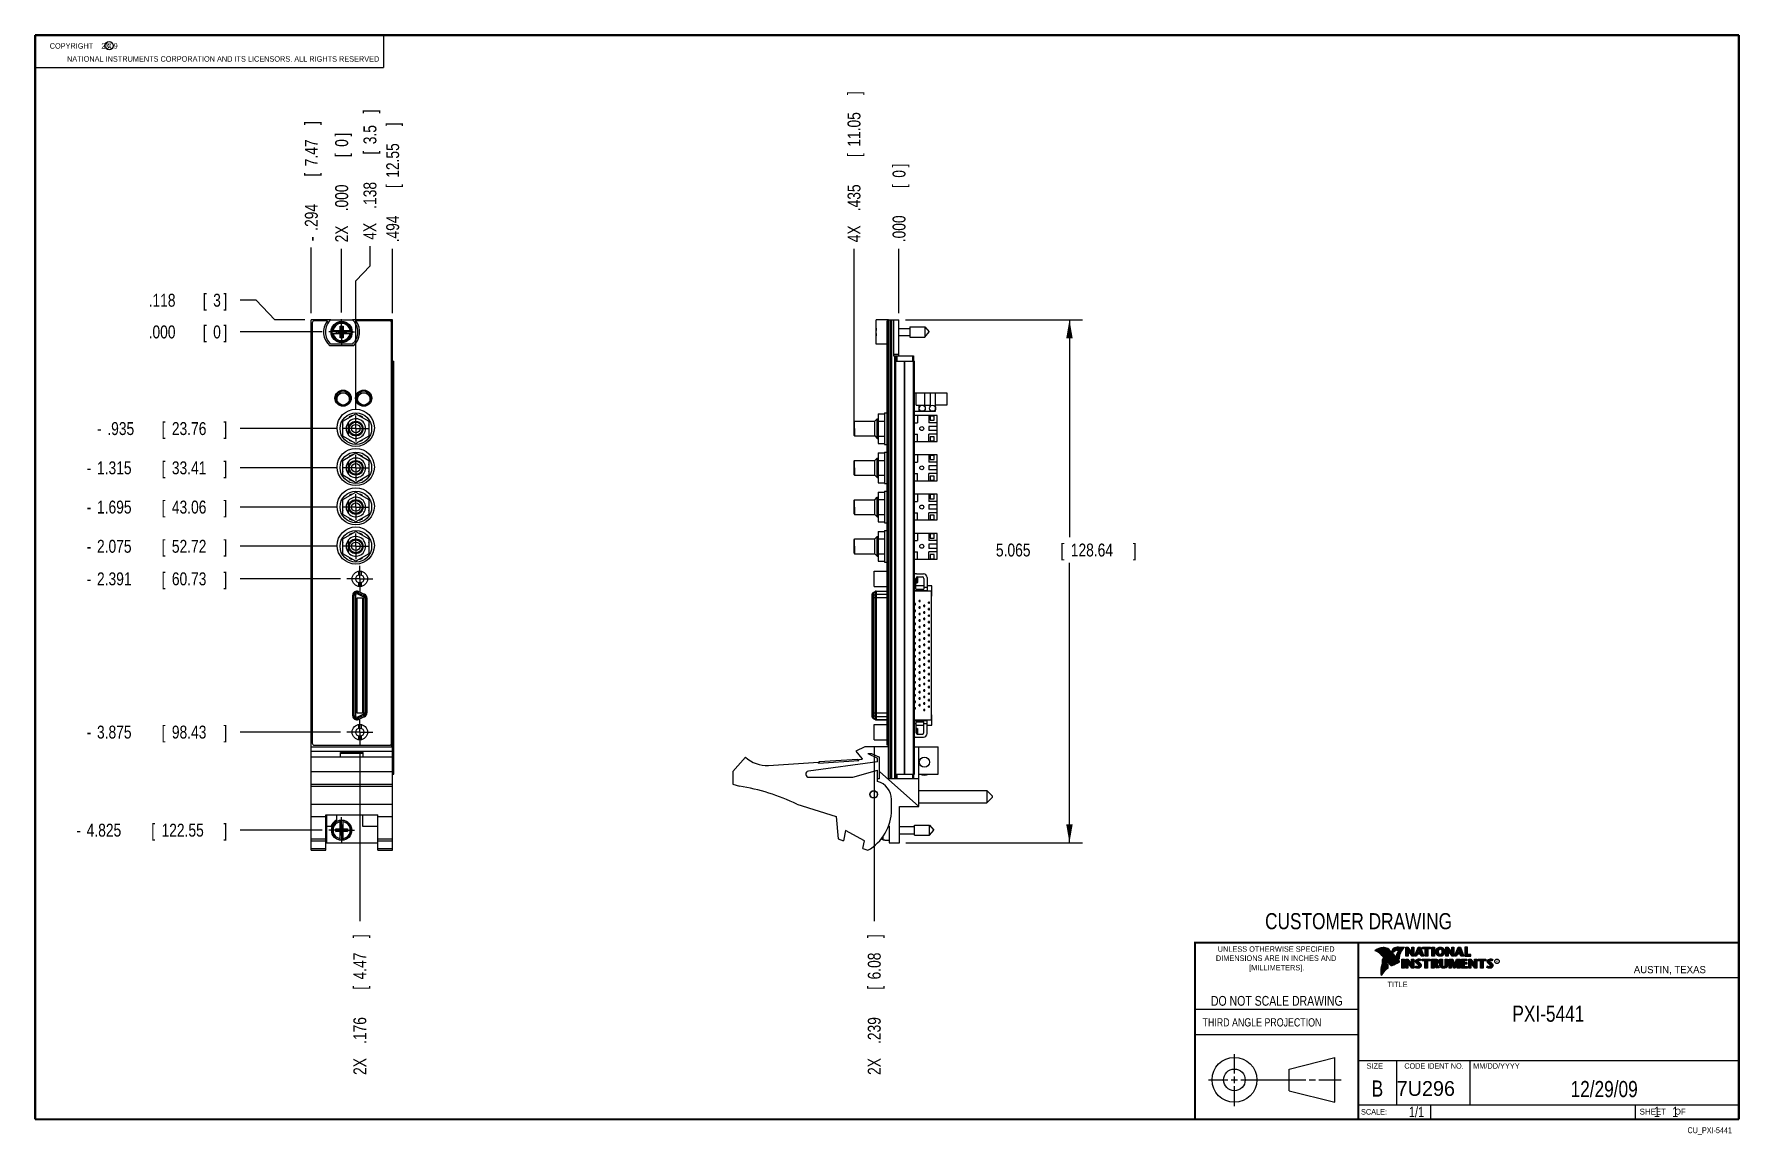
# Model space of a CAD drawing. Header units: inches. Extents: x 0.2 to 16.8, y 0.1 to 10.8.
import ezdxf
from ezdxf.enums import TextEntityAlignment as Align

# ---------------------------------------------------------------- set-up
doc = ezdxf.new("R2010")
doc.units = ezdxf.units.IN
doc.header["$LTSCALE"] = 0.935
doc.header["$MEASUREMENT"] = 0
doc.linetypes.add('CENTER', pattern=[0.6, 0.375, -0.075, 0.075, -0.075])
doc.layers.get('0').update_dxf_attribs({"linetype": 'CONTINUOUS'})
doc.layers.add('DEFAULT_1', color=7, linetype='CENTER')
doc.layers.add('DIMENSIONS', color=7, linetype='CONTINUOUS')
doc.styles.get("Standard").update_dxf_attribs({"font": 'txt', "width": 0.8})
doc.dimstyles.new('DIMSTYLE_1', dxfattribs={"dimtxt": 0.125, "dimasz": 0.18, "dimexe": 0.18, "dimexo": 0.0625, "dimgap": 0.09, "dimtad": 0, "dimtih": 1, "dimtoh": 1, "dimdec": 3, "dimzin": 4, "dimdsep": 46, "dimtxsty": 'STANDARD', "dimblk": '_FILLED', "dimblk1": '_FILLED', "dimblk2": '_FILLED', "dimcen": 0.09, "dimadec": 0, "dimazin": 0, "dimtp": 0.01, "dimtm": 0.01, "dimtfac": 1, "dimtdec": 3, "dimtofl": 0, "dimtmove": 0, "dimatfit": 3, "dimldrblk": '_FILLED', "dimfxl": 1, "dimtolj": 1, "dimtzin": 4, "dimarcsym": 0})
doc.dimstyles.new('DIMSTYLE_2', dxfattribs={"dimtxt": 0.125, "dimasz": 0.18, "dimexe": 0.18, "dimexo": 0.0625, "dimgap": 0.09, "dimtad": 0, "dimtih": 1, "dimtoh": 1, "dimdec": 3, "dimzin": 4, "dimdsep": 46, "dimtxsty": 'STANDARD', "dimblk": '_FILLED', "dimblk1": '_FILLED', "dimblk2": '_FILLED', "dimcen": 0.09, "dimadec": 0, "dimazin": 0, "dimtp": 0.01, "dimtm": 0.01, "dimtfac": 1, "dimtdec": 3, "dimtofl": 0, "dimtmove": 0, "dimatfit": 3, "dimldrblk": '_FILLED', "dimfxl": 1, "dimtolj": 1, "dimtzin": 4, "dimarcsym": 0})

msp = doc.modelspace()

# ---------------------------------------------------------------- texts
at = {"color": 2, "linetype": 'CONTINUOUS', "width": 0.8}
for s, height, p in [('c', 0.053, (0.946, 10.6363)), ('NATIONAL INSTRUMENTS CORPORATION AND ITS LICENSORS. ALL RIGHTS RESERVED', 0.053, (0.5583, 10.5016)), ('THIRD ANGLE PROJECTION', 0.08, (11.5564, 1.1584))]:
    msp.add_text(s, height=height, dxfattribs=at).set_placement(p)
at = {"color": 7, "linetype": 'CONTINUOUS', "width": 0.8}
for s, height, p in [('CUSTOMER DRAWING', 0.15625, (13.0668, 2.1001)), ('DO NOT SCALE DRAWING', 0.095, (12.2754, 1.3592)), ('B', 0.1562, (13.2497, 0.4798))]:
    msp.add_text(s, height=height, dxfattribs=at).set_placement(p, align=Align.CENTER)
at = {"color": 2, "linetype": 'CONTINUOUS'}
for s, p in [('DIMENSIONS ARE IN INCHES AND', (12.2688, 1.7933)), ('UNLESS OTHERWISE SPECIFIED', (12.2688, 1.8819)), ('[MILLIMETERS].', (12.2746, 1.7015))]:
    msp.add_text(s, height=0.053254, dxfattribs=at).set_placement(p, align=Align.CENTER)
for s, height, p in [('R', 0.0217, (14.3971, 1.7782)), ('AUSTIN, TEXAS', 0.069617, (15.7327, 1.6745)), ('TITLE', 0.05325, (13.3474, 1.5397)), ('SIZE', 0.05325, (13.1451, 0.7494)), ('MM/DD/YYYY', 0.05325, (14.1765, 0.7494)), ('SCALE:', 0.05325, (13.0904, 0.3053)), ('SHEET    OF', 0.057262, (15.7892, 0.3052))]:
    msp.add_text(s, height=height, dxfattribs=at).set_placement(p)
at = {"color": 2, "linetype": 'CONTINUOUS', "width": 0.95}
msp.add_text('CODE IDENT NO.', height=0.053254, dxfattribs=at).set_placement((13.7978, 0.7494), align=Align.CENTER)
at = {"color": 7, "linetype": 'CONTINUOUS'}
msp.add_text('7U296', height=0.14316, dxfattribs=at).set_placement((13.4363, 0.4866))
at = {"color": 7, "linetype": 'CONTINUOUS', "width": 0.8}
msp.add_text('1/1', height=0.1, dxfattribs=at).set_placement((13.7025, 0.2805), align=Align.RIGHT)
at = {"color": 2, "linetype": 'CONTINUOUS', "width": 0.8}
msp.add_text('CU_PXI-5441', height=0.057262, dxfattribs=at).set_placement((16.6837, 0.1254), align=Align.RIGHT)
at = {"color": 2, "linetype": 'CONTINUOUS', "insert": (0.3125, 10.6805), "char_height": 0.053, "width": 0.8904, "attachment_point": 1}
msp.add_mtext('    COPYRIGHT    2009', dxfattribs=at)
at = {"color": 7, "linetype": 'CONTINUOUS'}
for s, insert, char_height, width, attachment_point in [('PXI-5441\\P ', (14.9051, 1.3603), 0.15625, 1, 2), ('12/29/09 ', (15.4455, 0.6307), 0.15625, 1.125, 2), ('    1    1', (15.8075, 0.3805), 0.1, 0.8, 1)]:
    msp.add_mtext(s, dxfattribs=dict(at, insert=insert, char_height=char_height, width=width, attachment_point=attachment_point))

# ---------------------------------------------------------------- blocks, each defined once
blk = doc.blocks.new('*D0')
at = {"layer": 'DIMENSIONS', "color": 2, "linetype": 'CONTINUOUS'}
for p, q in [((2.389, 8.191), (2.237, 8.191)), ((2.572, 8.002), (2.389, 8.191)), ((2.862, 8.002), (2.572, 8.002))]:
    blk.add_line(p, q, dxfattribs=at)
at = {"layer": 'DIMENSIONS', "color": 2, "linetype": 'CONTINUOUS', "width": 0.8}
for s, p in [('[', (1.874, 8.129)), (']', (2.074, 8.129)), ('.118', (1.349, 8.129)), ('3', (1.974, 8.129))]:
    blk.add_text(s, height=0.125, dxfattribs=at).set_placement(p)
blk = doc.blocks.new('_FILLED')
at = {"color": 0, "linetype": 'BYBLOCK'}
blk.add_solid([(0, 0), (-1, 0.174), (-1, -0.174)], dxfattribs=at)
blk = doc.blocks.new('*D1')
at = {"layer": 'DIMENSIONS', "color": 2, "linetype": 'CONTINUOUS'}
blk.add_line((3.168, 6.949), (2.237, 6.949), dxfattribs=at)
at = {"layer": 'DIMENSIONS', "color": 2, "linetype": 'CONTINUOUS', "width": 0.8}
for s, p in [('-', (0.849, 6.886)), ('.935', (0.949, 6.886)), ('[', (1.474, 6.886)), ('23.76', (1.574, 6.886)), (']', (2.074, 6.886))]:
    blk.add_text(s, height=0.125, dxfattribs=at).set_placement(p)
blk = doc.blocks.new('*D2')
at = {"layer": 'DIMENSIONS', "color": 2, "linetype": 'CONTINUOUS'}
blk.add_line((3.168, 6.569), (2.237, 6.569), dxfattribs=at)
at = {"layer": 'DIMENSIONS', "color": 2, "linetype": 'CONTINUOUS', "width": 0.8}
for s, p in [('1.315', (0.849, 6.506)), ('[', (1.474, 6.506)), ('33.41', (1.574, 6.506)), (']', (2.074, 6.506)), ('-', (0.749, 6.506))]:
    blk.add_text(s, height=0.125, dxfattribs=at).set_placement(p)
blk = doc.blocks.new('*D3')
at = {"layer": 'DIMENSIONS', "color": 2, "linetype": 'CONTINUOUS'}
blk.add_line((3.168, 6.189), (2.237, 6.189), dxfattribs=at)
at = {"layer": 'DIMENSIONS', "color": 2, "linetype": 'CONTINUOUS', "width": 0.8}
for s, p in [('-', (0.749, 6.126)), ('1.695', (0.849, 6.126)), ('[', (1.474, 6.126)), ('43.06', (1.574, 6.126)), (']', (2.074, 6.126))]:
    blk.add_text(s, height=0.125, dxfattribs=at).set_placement(p)
blk = doc.blocks.new('*D4')
at = {"layer": 'DIMENSIONS', "color": 2, "linetype": 'CONTINUOUS'}
blk.add_line((3.168, 5.809), (2.237, 5.809), dxfattribs=at)
at = {"layer": 'DIMENSIONS', "color": 2, "linetype": 'CONTINUOUS', "width": 0.8}
for s, p in [('-', (0.749, 5.746)), ('2.075', (0.849, 5.746)), ('[', (1.474, 5.746)), ('52.72', (1.574, 5.746)), (']', (2.074, 5.746))]:
    blk.add_text(s, height=0.125, dxfattribs=at).set_placement(p)
blk = doc.blocks.new('*D5')
at = {"layer": 'DIMENSIONS', "color": 2, "linetype": 'CONTINUOUS'}
blk.add_line((3.207, 5.493), (2.237, 5.493), dxfattribs=at)
at = {"layer": 'DIMENSIONS', "color": 2, "linetype": 'CONTINUOUS', "width": 0.8}
for s, p in [('-', (0.749, 5.431)), ('2.391', (0.849, 5.431)), ('[', (1.474, 5.431)), ('60.73', (1.574, 5.431)), (']', (2.074, 5.431))]:
    blk.add_text(s, height=0.125, dxfattribs=at).set_placement(p)
blk = doc.blocks.new('*D6')
at = {"layer": 'DIMENSIONS', "color": 2, "linetype": 'CONTINUOUS'}
blk.add_line((3.207, 4.009), (2.237, 4.009), dxfattribs=at)
at = {"layer": 'DIMENSIONS', "color": 2, "linetype": 'CONTINUOUS', "width": 0.8}
for s, p in [('-', (0.749, 3.947)), ('3.875', (0.849, 3.947)), ('[', (1.474, 3.947)), ('98.43', (1.574, 3.947)), (']', (2.074, 3.947))]:
    blk.add_text(s, height=0.125, dxfattribs=at).set_placement(p)
blk = doc.blocks.new('*D7')
at = {"layer": 'DIMENSIONS', "color": 2, "linetype": 'CONTINUOUS'}
blk.add_line((3.031, 3.059), (2.237, 3.059), dxfattribs=at)
at = {"layer": 'DIMENSIONS', "color": 2, "linetype": 'CONTINUOUS', "width": 0.8}
for s, p in [('-', (0.649, 2.997)), ('4.825', (0.749, 2.997)), ('[', (1.374, 2.997)), ('122.55', (1.474, 2.997)), (']', (2.074, 2.997))]:
    blk.add_text(s, height=0.125, dxfattribs=at).set_placement(p)
blk = doc.blocks.new('*D8')
at = {"layer": 'DIMENSIONS', "color": 2, "linetype": 'CONTINUOUS'}
blk.add_line((3.031, 7.884), (2.237, 7.884), dxfattribs=at)
at = {"layer": 'DIMENSIONS', "color": 2, "linetype": 'CONTINUOUS', "width": 0.8}
for s, p in [('.000', (1.349, 7.822)), ('[', (1.874, 7.822)), ('0', (1.974, 7.822)), (']', (2.074, 7.822))]:
    blk.add_text(s, height=0.125, dxfattribs=at).set_placement(p)
blk = doc.blocks.new('*D9')
at = {"layer": 'DIMENSIONS', "color": 2, "linetype": 'CONTINUOUS'}
blk.add_line((3.712, 8.065), (3.712, 8.689), dxfattribs=at)
at = {"layer": 'DIMENSIONS', "color": 2, "linetype": 'CONTINUOUS', "width": 0.8}
for s, p in [(']', (3.775, 9.877)), ('12.55', (3.775, 9.377)), ('[', (3.775, 9.277)), ('.494', (3.775, 8.752))]:
    blk.add_text(s, height=0.125, rotation=90, dxfattribs=at).set_placement(p)
blk = doc.blocks.new('*D10')
at = {"layer": 'DIMENSIONS', "color": 2, "linetype": 'CONTINUOUS'}
blk.add_line((2.924, 8.065), (2.924, 8.702), dxfattribs=at)
at = {"layer": 'DIMENSIONS', "color": 2, "linetype": 'CONTINUOUS', "width": 0.8}
for s, p in [(']', (2.987, 9.889)), ('7.47', (2.987, 9.489)), ('[', (2.987, 9.389)), ('.294', (2.987, 8.864)), ('-', (2.987, 8.764))]:
    blk.add_text(s, height=0.125, rotation=90, dxfattribs=at).set_placement(p)
blk = doc.blocks.new('*D11')
at = {"layer": 'DIMENSIONS', "color": 2, "linetype": 'CONTINUOUS'}
for p, q in [((3.493, 8.526), (3.493, 8.715)), ((3.356, 8.378), (3.493, 8.526)), ((3.356, 7.136), (3.356, 8.378))]:
    blk.add_line(p, q, dxfattribs=at)
at = {"layer": 'DIMENSIONS', "color": 2, "linetype": 'CONTINUOUS', "width": 0.8}
for s, p in [(']', (3.555, 10.002)), ('3.5', (3.555, 9.702)), ('[', (3.555, 9.602)), ('.138', (3.555, 9.077)), ('4X ', (3.555, 8.777))]:
    blk.add_text(s, height=0.125, rotation=90, dxfattribs=at).set_placement(p)
blk = doc.blocks.new('*D12')
at = {"layer": 'DIMENSIONS', "color": 2, "linetype": 'CONTINUOUS'}
blk.add_line((3.394, 3.822), (3.394, 2.177), dxfattribs=at)
at = {"layer": 'DIMENSIONS', "color": 2, "linetype": 'CONTINUOUS', "width": 0.8}
for s, p in [(']', (3.457, 2.014)), ('4.47', (3.457, 1.614)), ('[', (3.457, 1.514)), ('.176', (3.457, 0.989)), ('2X ', (3.457, 0.689))]:
    blk.add_text(s, height=0.125, rotation=90, dxfattribs=at).set_placement(p)
blk = doc.blocks.new('*D13')
at = {"layer": 'DIMENSIONS', "color": 2, "linetype": 'CONTINUOUS'}
blk.add_line((3.218, 8.072), (3.218, 8.689), dxfattribs=at)
at = {"layer": 'DIMENSIONS', "color": 2, "linetype": 'CONTINUOUS', "width": 0.8}
for s, p in [(']', (3.281, 9.777)), ('[', (3.281, 9.577)), ('0', (3.281, 9.677)), ('.000', (3.281, 9.052)), ('2X ', (3.281, 8.752))]:
    blk.add_text(s, height=0.125, rotation=90, dxfattribs=at).set_placement(p)
blk = doc.blocks.new('*D14')
at = {"layer": 'DIMENSIONS', "color": 2, "linetype": 'CONTINUOUS'}
blk.add_line((8.181, 7.011), (8.181, 8.69), dxfattribs=at)
at = {"layer": 'DIMENSIONS', "color": 2, "linetype": 'CONTINUOUS', "width": 0.8}
for s, p in [(']', (8.243, 10.178)), ('11.05', (8.243, 9.678)), ('[', (8.243, 9.578)), ('.435', (8.243, 9.053)), ('4X ', (8.243, 8.753))]:
    blk.add_text(s, height=0.125, rotation=90, dxfattribs=at).set_placement(p)
blk = doc.blocks.new('*D15')
at = {"layer": 'DIMENSIONS', "color": 2, "linetype": 'CONTINUOUS'}
blk.add_line((8.377, 3.873), (8.377, 2.177), dxfattribs=at)
at = {"layer": 'DIMENSIONS', "color": 2, "linetype": 'CONTINUOUS', "width": 0.8}
for s, p in [(']', (8.439, 2.014)), ('6.08', (8.439, 1.614)), ('[', (8.439, 1.514)), ('.239', (8.439, 0.989)), ('2X ', (8.439, 0.689))]:
    blk.add_text(s, height=0.125, rotation=90, dxfattribs=at).set_placement(p)
blk = doc.blocks.new('*D16')
at = {"layer": 'DIMENSIONS', "color": 2, "linetype": 'CONTINUOUS'}
blk.add_line((8.616, 8.065), (8.616, 8.69), dxfattribs=at)
at = {"layer": 'DIMENSIONS', "color": 2, "linetype": 'CONTINUOUS', "width": 0.8}
for s, p in [(']', (8.679, 9.478)), ('0', (8.679, 9.378)), ('[', (8.679, 9.278)), ('.000', (8.679, 8.753))]:
    blk.add_text(s, height=0.125, rotation=90, dxfattribs=at).set_placement(p)
blk = doc.blocks.new('*D17')
at = {"layer": 'DIMENSIONS', "color": 2, "linetype": 'CONTINUOUS'}
for p, q in [((8.679, 8.002), (10.392, 8.002)), ((10.267, 8.002), (10.267, 5.897)), ((10.267, 2.937), (10.267, 5.647)), ((8.684, 2.937), (10.392, 2.937))]:
    blk.add_line(p, q, dxfattribs=at)
at = {"layer": 'DIMENSIONS', "color": 2, "linetype": 'CONTINUOUS', "xscale": 0.18, "yscale": 0.18, "zscale": 0.18}
for p, rotation in [((10.267, 8.002), 90), ((10.267, 2.937), 270)]:
    blk.add_blockref('_FILLED', p, dxfattribs=dict(at, rotation=rotation))
at = {"layer": 'DIMENSIONS', "color": 2, "linetype": 'CONTINUOUS', "width": 0.8}
for s, p in [('5.065', (9.555, 5.71)), ('[', (10.18, 5.71)), ('128.64', (10.28, 5.71)), (']', (10.88, 5.71))]:
    blk.add_text(s, height=0.125, dxfattribs=at).set_placement(p)

# ---------------------------------------------------------------- dimensions: what is measured, and where the dimension line sits
at = {"layer": 'DIMENSIONS', "color": 2, "linetype": 'CONTINUOUS'}
for feature_location, offset, dtype, origin, text, picture, middle in [((8.1809, 7.0112), (0, 1.6789), 1, (8.6161, 8.0021), '4X <>', '*D14', (8.1809, 9.5151)), ((2.9242, 8.0646), (0, 0.6373), 1, (3.2182, 8.0092), '-<>', '*D10', (2.9242, 9.377)), ((3.356, 7.1363), (0.1367, 1.5784), 0, (3.2182, 8.0092), '4X <>', '*D11', (3.4927, 9.4397)), ((3.2181630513, 8.0717195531), (0, 0.6175004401), 1, (3.2181630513, 8.0092195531), '2X <>', '*D13', (3.2181630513, 9.3142199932)), ((3.0306, 3.0594), (-0.7939, 0), 0, (3.0931, 7.8841), '-<>', '*D7', (1.4117, 3.0594)), ((3.1684, 6.5687), (-0.9318, 0), 0, (3.0931, 7.8841), '-<>', '*D2', (1.4617, 6.5687)), ((3.1684, 6.1887), (-0.9318, 0), 0, (3.0931, 7.8841), '-<>', '*D3', (1.4617, 6.1887)), ((3.1684, 5.8087), (-0.9318, 0), 0, (3.0931, 7.8841), '-<>', '*D4', (1.4617, 5.8087)), ((3.2066, 5.4934), (-0.9699, 0), 0, (3.0931, 7.8841), '-<>', '*D5', (1.4617, 5.4934)), ((3.2066, 4.0091), (-0.9699, 0), 0, (3.0931, 7.8841), '-<>', '*D6', (1.4617, 4.0091)), ((3.1684, 6.9487), (-0.9318, 0), 0, (3.0931, 7.8841), '-<>', '*D1', (1.5117, 6.9487)), ((3.3942, 3.8215), (0, -1.6446), 1, (3.2182, 7.8841), '2X <>', '*D12', (3.3942, 1.4019)), ((8.3768, 3.8729), (0, -1.696), 1, (8.6161, 7.6676), '2X <>', '*D15', (8.3768, 1.4019))]:
    dim = msp.add_ordinate_dim(feature_location=feature_location, offset=offset, dtype=dtype, origin=origin, text=text, dimstyle='DIMSTYLE_1', dxfattribs=at)
    dim.commit()
    dim.dimension.update_dxf_attribs({"geometry": picture, "text_midpoint": middle})
for feature_location, offset, dtype, origin, picture, middle in [((3.7122, 8.0646), (0, 0.6246), 1, (3.2182, 8.0092), '*D9', (3.7122, 9.3642)), ((8.6160698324, 8.0646195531), (0, 0.6255), 1, (8.6160698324, 8.0021195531), '*D16', (8.6160698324, 9.1651195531)), ((2.8617, 8.0021), (-0.625, 0.1894), 0, (3.0931, 7.8841), '*D0', (1.7617, 8.1915)), ((3.0305630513, 7.8841195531), (-0.7939, 0), 0, (3.0930630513, 7.8841195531), '*D8', (1.7616630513, 7.8841195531))]:
    dim = msp.add_ordinate_dim(feature_location=feature_location, offset=offset, dtype=dtype, origin=origin, dimstyle='DIMSTYLE_1', dxfattribs=at)
    dim.commit()
    dim.dimension.update_dxf_attribs({"geometry": picture, "text_midpoint": middle})
dim = msp.add_linear_dim(base=(10.2671, 8.0021), p1=(8.6836, 2.9374), p2=(8.6786, 8.0021), angle=90, dimstyle='DIMSTYLE_2', dxfattribs=at)
dim.commit()
dim.dimension.update_dxf_attribs({"geometry": '*D17', "text_midpoint": (10.2671, 5.7722), "dimtype": 160})

# ---------------------------------------------------------------- linework, layer by layer
at = {"color": 2, "linetype": 'CONTINUOUS'}
for p, q in [((0.25, 10.7586), (3.625, 10.7586)), ((0.25, 10.7586), (0.25, 10.4456)), ((3.625, 10.7586), (3.625, 10.4456)), ((0.25, 10.4456), (3.625, 10.4456)), ((13.0652, 1.9695), (16.745, 1.9695)), ((13.0652, 1.9695), (13.0652, 0.2605)), ((13.2311, 1.8934), (13.2311, 1.8949)), ((13.2347, 1.8921), (13.2347, 1.8972)), ((13.2382, 1.8907), (13.2382, 1.8994)), ((13.2418, 1.8892), (13.2418, 1.9015)), ((13.2453, 1.8876), (13.2453, 1.9035)), ((13.2489, 1.8858), (13.2489, 1.9054)), ((13.2524, 1.8839), (13.2524, 1.9069)), ((13.256, 1.8818), (13.256, 1.9084)), ((13.2596, 1.8796), (13.2596, 1.9098)), ((13.2631, 1.8772), (13.2631, 1.9111)), ((13.2667, 1.8747), (13.2667, 1.9124)), ((13.2702, 1.872), (13.2702, 1.9135)), ((13.2738, 1.869), (13.2738, 1.9146)), ((13.2773, 1.8658), (13.2773, 1.9155)), ((13.2809, 1.8624), (13.2809, 1.9164)), ((13.2844, 1.8587), (13.2844, 1.9173)), ((13.288, 1.8549), (13.288, 1.9181)), ((13.2915, 1.851), (13.2915, 1.9188)), ((13.2951, 1.8471), (13.2951, 1.9194)), ((13.2987, 1.8431), (13.2987, 1.9198)), ((13.3022, 1.8391), (13.3022, 1.92)), ((13.3058, 1.8351), (13.3058, 1.9201)), ((13.3093, 1.8311), (13.3093, 1.9201)), ((13.3129, 1.827), (13.3129, 1.9199)), ((13.3164, 1.8229), (13.3164, 1.9196)), ((13.32, 1.8188), (13.32, 1.9192)), ((13.3235, 1.8146), (13.3235, 1.9186)), ((13.3271, 1.8104), (13.3271, 1.9179)), ((13.3306, 1.8062), (13.3306, 1.9172)), ((13.3342, 1.802), (13.3342, 1.9163)), ((13.3378, 1.7978), (13.3378, 1.9151)), ((13.3413, 1.7937), (13.3413, 1.9138)), ((13.3449, 1.7897), (13.3449, 1.9122)), ((13.3484, 1.7856), (13.3484, 1.9103)), ((13.352, 1.7817), (13.352, 1.9081)), ((13.3555, 1.7778), (13.3555, 1.9055)), ((13.3591, 1.7739), (13.3591, 1.9026)), ((13.3626, 1.7701), (13.3626, 1.8991)), ((13.3662, 1.7663), (13.3662, 1.8952)), ((13.3697, 1.7625), (13.3697, 1.8915)), ((13.3733, 1.7588), (13.3733, 1.8878)), ((13.3769, 1.7556), (13.3769, 1.8841)), ((13.3804, 1.7529), (13.3804, 1.8803)), ((13.384, 1.7512), (13.384, 1.8766)), ((13.3875, 1.7509), (13.3875, 1.8728)), ((13.4022, 1.878), (13.3901, 1.8922)), ((13.3911, 1.7518), (13.3911, 1.8691)), ((13.4029, 1.881), (13.3927, 1.893)), ((13.3946, 1.8908), (13.3946, 1.8999)), ((13.3946, 1.7533), (13.3946, 1.8653)), ((13.3982, 1.8866), (13.3982, 1.9062)), ((13.3982, 1.7548), (13.3982, 1.8615)), ((13.4017, 1.8824), (13.4017, 1.9101)), ((13.4017, 1.7563), (13.4017, 1.8574)), ((13.4053, 1.8823), (13.4053, 1.9129)), ((13.4053, 1.7578), (13.4053, 1.8531)), ((13.4088, 1.8844), (13.4088, 1.915)), ((13.4088, 1.7593), (13.4088, 1.8488)), ((13.4124, 1.887), (13.4124, 1.9167)), ((13.4124, 1.7609), (13.4124, 1.8445)), ((13.4159, 1.89), (13.4159, 1.9182)), ((13.4159, 1.7625), (13.4159, 1.8402)), ((13.4195, 1.8937), (13.4195, 1.9193)), ((13.4195, 1.7641), (13.4195, 1.8359)), ((13.4231, 1.8964), (13.4231, 1.9203)), ((13.4231, 1.7657), (13.4231, 1.8316)), ((13.4266, 1.8982), (13.4266, 1.9209)), ((13.4266, 1.7674), (13.4266, 1.8273)), ((13.4302, 1.8995), (13.4302, 1.9214)), ((13.4302, 1.7691), (13.4302, 1.823)), ((13.4414, 1.8328), (13.4319, 1.8437)), ((13.4337, 1.8997), (13.4337, 1.922)), ((13.4337, 1.7708), (13.4337, 1.8187)), ((13.4433, 1.8344), (13.4349, 1.844)), ((13.4373, 1.8991), (13.4373, 1.9224)), ((13.4373, 1.8413), (13.4373, 1.8491)), ((13.4408, 1.898), (13.4408, 1.9228)), ((13.4408, 1.8372), (13.4408, 1.8572)), ((13.4444, 1.8972), (13.4444, 1.9231)), ((13.4444, 1.8331), (13.4444, 1.8665)), ((13.4479, 1.8969), (13.4479, 1.9234)), ((13.4479, 1.8288), (13.4479, 1.873)), ((13.4515, 1.8966), (13.4515, 1.9236)), ((13.4515, 1.8247), (13.4515, 1.8764)), ((13.4529, 1.9261), (13.5132, 1.9271)), ((13.453, 1.9236), (13.5067, 1.9245)), ((13.455, 1.8965), (13.455, 1.9237)), ((13.455, 1.8207), (13.455, 1.878)), ((13.4586, 1.8964), (13.4586, 1.9237)), ((13.4586, 1.8303), (13.4586, 1.879)), ((13.4622, 1.8957), (13.4622, 1.9238)), ((13.4622, 1.8535), (13.4622, 1.8795)), ((13.4657, 1.8935), (13.4657, 1.9238)), ((13.4657, 1.8636), (13.4657, 1.8798)), ((13.4693, 1.872), (13.4693, 1.9239)), ((13.4728, 1.8794), (13.4728, 1.9239)), ((13.4764, 1.8859), (13.4764, 1.924)), ((13.4799, 1.8919), (13.4799, 1.924)), ((13.4835, 1.8973), (13.4835, 1.9241)), ((13.487, 1.9023), (13.487, 1.9242)), ((13.4906, 1.9069), (13.4906, 1.9242)), ((13.4941, 1.9112), (13.4941, 1.9243)), ((13.4977, 1.9153), (13.4977, 1.9243)), ((13.5013, 1.9191), (13.5013, 1.9244)), ((13.5261, 1.9263), (13.5451, 1.9263)), ((13.5261, 1.839), (13.5261, 1.9263)), ((13.5466, 1.839), (13.5261, 1.839)), ((13.5286, 1.9237), (13.5439, 1.9237)), ((13.5286, 1.8415), (13.5286, 1.9237)), ((13.5441, 1.8415), (13.5286, 1.8415)), ((13.5332, 1.8415), (13.5332, 1.9237)), ((13.5367, 1.8415), (13.5367, 1.9237)), ((13.5402, 1.8415), (13.5402, 1.9237)), ((13.5441, 1.8976), (13.5437, 1.9237)), ((13.5439, 1.9237), (13.5854, 1.869)), ((13.5873, 1.8415), (13.5441, 1.8976)), ((13.5441, 1.8976), (13.5441, 1.8415)), ((13.5451, 1.9263), (13.5829, 1.8765)), ((13.586, 1.839), (13.5466, 1.8902)), ((13.5466, 1.8902), (13.5466, 1.839)), ((13.5471, 1.8936), (13.5471, 1.9194)), ((13.5506, 1.8891), (13.5506, 1.9149)), ((13.5541, 1.8846), (13.5541, 1.9103)), ((13.5576, 1.8801), (13.5576, 1.9057)), ((13.561, 1.8756), (13.561, 1.9011)), ((13.5645, 1.8711), (13.5645, 1.8965)), ((13.568, 1.8665), (13.568, 1.8919)), ((13.5715, 1.862), (13.5715, 1.8874)), ((13.575, 1.8575), (13.575, 1.8828)), ((13.5784, 1.853), (13.5784, 1.8782)), ((13.5819, 1.8485), (13.5819, 1.8736)), ((13.5829, 1.9263), (13.6036, 1.9263)), ((13.5829, 1.8765), (13.5829, 1.9263)), ((13.5854, 1.9237), (13.6011, 1.9237)), ((13.5854, 1.869), (13.5854, 1.9237)), ((13.5854, 1.844), (13.5854, 1.869)), ((13.6036, 1.839), (13.586, 1.839)), ((13.6011, 1.8415), (13.5873, 1.8415)), ((13.5889, 1.8415), (13.5889, 1.9237)), ((13.5923, 1.8415), (13.5923, 1.9237)), ((13.5958, 1.8415), (13.5958, 1.9237)), ((13.5993, 1.8415), (13.5993, 1.9237)), ((13.6011, 1.9237), (13.6011, 1.8415)), ((13.6036, 1.9263), (13.6036, 1.839)), ((13.6088, 1.839), (13.6444, 1.9262)), ((13.6294, 1.839), (13.6088, 1.839)), ((13.6125, 1.8415), (13.6461, 1.9237)), ((13.6277, 1.8415), (13.6125, 1.8415)), ((13.6167, 1.8415), (13.6167, 1.8516)), ((13.6201, 1.8415), (13.6201, 1.8601)), ((13.6236, 1.8415), (13.6236, 1.8686)), ((13.6271, 1.8415), (13.6271, 1.8771)), ((13.6361, 1.8623), (13.6277, 1.8415)), ((13.6378, 1.8598), (13.6294, 1.839)), ((13.6306, 1.8486), (13.6306, 1.8857)), ((13.634, 1.8573), (13.634, 1.8942)), ((13.6665, 1.8623), (13.6361, 1.8623)), ((13.6375, 1.8623), (13.6375, 1.9027)), ((13.6647, 1.8598), (13.6378, 1.8598)), ((13.6388, 1.8711), (13.65, 1.9073)), ((13.6639, 1.8711), (13.6388, 1.8711)), ((13.641, 1.8781), (13.641, 1.9112)), ((13.641, 1.8623), (13.641, 1.8711)), ((13.6423, 1.8736), (13.6519, 1.9048)), ((13.6606, 1.8736), (13.6423, 1.8736)), ((13.6444, 1.9262), (13.6664, 1.9262)), ((13.6445, 1.8893), (13.6445, 1.9197)), ((13.6445, 1.8623), (13.6445, 1.8711)), ((13.6461, 1.9237), (13.6647, 1.9237)), ((13.6479, 1.9006), (13.6479, 1.9237)), ((13.6479, 1.8623), (13.6479, 1.8711)), ((13.65, 1.9073), (13.6541, 1.9073)), ((13.6514, 1.9073), (13.6514, 1.9237)), ((13.6514, 1.8623), (13.6514, 1.8711)), ((13.6519, 1.9048), (13.6521, 1.9048)), ((13.6521, 1.9048), (13.6606, 1.8736)), ((13.6541, 1.9073), (13.6639, 1.8711)), ((13.6549, 1.9043), (13.6549, 1.9237)), ((13.6549, 1.8623), (13.6549, 1.8711)), ((13.6584, 1.8915), (13.6584, 1.9237)), ((13.6584, 1.8623), (13.6584, 1.8711)), ((13.6618, 1.8787), (13.6618, 1.9237)), ((13.6618, 1.8623), (13.6618, 1.8711)), ((13.6647, 1.9237), (13.6959, 1.8415)), ((13.6717, 1.839), (13.6647, 1.8598)), ((13.6653, 1.8623), (13.6653, 1.922)), ((13.6664, 1.9262), (13.6995, 1.839)), ((13.6735, 1.8415), (13.6665, 1.8623)), ((13.6688, 1.8555), (13.6688, 1.9128)), ((13.6995, 1.839), (13.6717, 1.839)), ((13.6723, 1.8452), (13.6723, 1.9037)), ((13.6959, 1.8415), (13.6735, 1.8415)), ((13.6757, 1.8415), (13.6757, 1.8945)), ((13.6792, 1.8415), (13.6792, 1.8854)), ((13.6827, 1.8415), (13.6827, 1.8762)), ((13.6862, 1.8415), (13.6862, 1.8671)), ((13.6866, 1.9262), (13.7634, 1.9262)), ((13.6866, 1.9099), (13.6866, 1.9262)), ((13.7118, 1.9099), (13.6866, 1.9099)), ((13.6891, 1.9237), (13.7609, 1.9237)), ((13.6891, 1.9125), (13.6891, 1.9237)), ((13.7143, 1.9125), (13.6891, 1.9125)), ((13.6896, 1.8415), (13.6896, 1.8579)), ((13.6931, 1.9125), (13.6931, 1.9237)), ((13.6931, 1.8415), (13.6931, 1.8488)), ((13.6966, 1.9125), (13.6966, 1.9237)), ((13.7001, 1.9125), (13.7001, 1.9237)), ((13.7035, 1.9125), (13.7035, 1.9237)), ((13.707, 1.9125), (13.707, 1.9237)), ((13.7105, 1.9125), (13.7105, 1.9237)), ((13.7118, 1.839), (13.7118, 1.9099)), ((13.7382, 1.839), (13.7118, 1.839)), ((13.7143, 1.9125), (13.714, 1.9237)), ((13.7143, 1.8415), (13.7143, 1.9125)), ((13.7357, 1.8415), (13.7143, 1.8415)), ((13.7174, 1.8415), (13.7174, 1.9237)), ((13.7209, 1.8415), (13.7209, 1.9237)), ((13.7244, 1.8415), (13.7244, 1.9237)), ((13.7279, 1.8415), (13.7279, 1.9237)), ((13.7313, 1.8415), (13.7313, 1.9237)), ((13.7357, 1.9125), (13.7348, 1.9237)), ((13.7609, 1.9125), (13.7357, 1.9125)), ((13.7357, 1.9125), (13.7357, 1.8415)), ((13.7634, 1.9099), (13.7382, 1.9099)), ((13.7382, 1.9099), (13.7382, 1.839)), ((13.7383, 1.9125), (13.7383, 1.9237)), ((13.7418, 1.9125), (13.7418, 1.9237)), ((13.7452, 1.9125), (13.7452, 1.9237)), ((13.7487, 1.9125), (13.7487, 1.9237)), ((13.7522, 1.9125), (13.7522, 1.9237)), ((13.7557, 1.9125), (13.7557, 1.9237)), ((13.7591, 1.9125), (13.7591, 1.9237)), ((13.7609, 1.9237), (13.7609, 1.9125)), ((13.7634, 1.9262), (13.7634, 1.9099)), ((13.7768, 1.9262), (13.8031, 1.9262)), ((13.7768, 1.839), (13.7768, 1.9262)), ((13.8031, 1.839), (13.7768, 1.839)), ((13.7794, 1.9237), (13.8006, 1.9237)), ((13.7794, 1.8415), (13.7794, 1.9237)), ((13.8006, 1.8415), (13.7794, 1.8415)), ((13.7835, 1.8415), (13.7835, 1.9237)), ((13.787, 1.8415), (13.787, 1.9237)), ((13.7904, 1.8415), (13.7904, 1.9237)), ((13.7939, 1.8415), (13.7939, 1.9237)), ((13.7974, 1.8415), (13.7974, 1.9237)), ((13.8006, 1.9237), (13.8006, 1.8415)), ((13.8031, 1.9262), (13.8031, 1.839)), ((13.8154, 1.8853), (13.8155, 1.8871)), ((13.8154, 1.8834), (13.8154, 1.8853)), ((13.8154, 1.8816), (13.8154, 1.8834)), ((13.8155, 1.8797), (13.8154, 1.8816)), ((13.8155, 1.8871), (13.8157, 1.8889)), ((13.8157, 1.8779), (13.8155, 1.8797)), ((13.8157, 1.8889), (13.8159, 1.8907)), ((13.8159, 1.876), (13.8157, 1.8779)), ((13.8159, 1.8907), (13.8161, 1.8924)), ((13.8162, 1.8742), (13.8159, 1.876)), ((13.8161, 1.8924), (13.8165, 1.8941)), ((13.8166, 1.8724), (13.8162, 1.8742)), ((13.8165, 1.8941), (13.8169, 1.8958)), ((13.817, 1.8706), (13.8166, 1.8724)), ((13.8169, 1.8958), (13.8174, 1.8975)), ((13.8174, 1.8689), (13.817, 1.8706)), ((13.8174, 1.8975), (13.8179, 1.8991)), ((13.8179, 1.8672), (13.8174, 1.8689)), ((13.8179, 1.8991), (13.8185, 1.9006)), ((13.8179, 1.8852), (13.818, 1.8869)), ((13.8179, 1.8834), (13.8179, 1.8852)), ((13.818, 1.8817), (13.8179, 1.8834)), ((13.8185, 1.8655), (13.8179, 1.8672)), ((13.818, 1.8869), (13.8182, 1.8886)), ((13.8181, 1.8799), (13.818, 1.8817)), ((13.8182, 1.8781), (13.8181, 1.8799)), ((13.8182, 1.8886), (13.8184, 1.8903)), ((13.8184, 1.8764), (13.8182, 1.8781)), ((13.8184, 1.8903), (13.8186, 1.892)), ((13.8187, 1.8746), (13.8184, 1.8764)), ((13.8185, 1.9006), (13.8191, 1.9021)), ((13.8191, 1.8639), (13.8185, 1.8655)), ((13.8186, 1.892), (13.819, 1.8936)), ((13.8191, 1.8729), (13.8187, 1.8746)), ((13.819, 1.8936), (13.8193, 1.8952)), ((13.8191, 1.9021), (13.8198, 1.9036)), ((13.8194, 1.8712), (13.8191, 1.8729)), ((13.8198, 1.8623), (13.8191, 1.8639)), ((13.8193, 1.8952), (13.8198, 1.8967)), ((13.8199, 1.8696), (13.8194, 1.8712)), ((13.8198, 1.9036), (13.8206, 1.9051)), ((13.8198, 1.8967), (13.8203, 1.8982)), ((13.8205, 1.8607), (13.8198, 1.8623)), ((13.8204, 1.8679), (13.8199, 1.8696)), ((13.8203, 1.8982), (13.8208, 1.8997)), ((13.8209, 1.8664), (13.8204, 1.8679)), ((13.8213, 1.8592), (13.8205, 1.8607)), ((13.8206, 1.9051), (13.8214, 1.9065)), ((13.8208, 1.8997), (13.8214, 1.9011)), ((13.8209, 1.8664), (13.8208, 1.8997)), ((13.8215, 1.8648), (13.8209, 1.8664)), ((13.8221, 1.8578), (13.8213, 1.8592)), ((13.8214, 1.9065), (13.8223, 1.9079)), ((13.8214, 1.9011), (13.8221, 1.9025)), ((13.8221, 1.8633), (13.8215, 1.8648)), ((13.8221, 1.9025), (13.8228, 1.9038)), ((13.8228, 1.8619), (13.8221, 1.8633)), ((13.823, 1.8563), (13.8221, 1.8578)), ((13.8223, 1.9079), (13.8232, 1.9092)), ((13.8228, 1.9038), (13.8236, 1.9052)), ((13.8235, 1.8604), (13.8228, 1.8619)), ((13.8239, 1.855), (13.823, 1.8563)), ((13.8232, 1.9092), (13.8243, 1.9106)), ((13.8243, 1.8591), (13.8235, 1.8604)), ((13.8236, 1.9052), (13.8244, 1.9065)), ((13.8249, 1.8536), (13.8239, 1.855)), ((13.8243, 1.9106), (13.8253, 1.9119)), ((13.8243, 1.8591), (13.8244, 1.9065)), ((13.8251, 1.8577), (13.8243, 1.8591)), ((13.8244, 1.9065), (13.8253, 1.9077)), ((13.826, 1.8523), (13.8249, 1.8536)), ((13.826, 1.8564), (13.8251, 1.8577)), ((13.8253, 1.9119), (13.8265, 1.9132)), ((13.8253, 1.9077), (13.8262, 1.909)), ((13.8269, 1.8552), (13.826, 1.8564)), ((13.8271, 1.8511), (13.826, 1.8523)), ((13.8262, 1.909), (13.8273, 1.9102)), ((13.8265, 1.9132), (13.8276, 1.9144)), ((13.8279, 1.854), (13.8269, 1.8552)), ((13.8282, 1.8499), (13.8271, 1.8511)), ((13.8273, 1.9102), (13.8283, 1.9114)), ((13.8276, 1.9144), (13.8288, 1.9156)), ((13.8279, 1.854), (13.8283, 1.9114)), ((13.8289, 1.8528), (13.8279, 1.854)), ((13.8294, 1.8487), (13.8282, 1.8499)), ((13.8283, 1.9114), (13.8294, 1.9126)), ((13.8288, 1.9156), (13.8301, 1.9167)), ((13.83, 1.8517), (13.8289, 1.8528)), ((13.8294, 1.9126), (13.8306, 1.9137)), ((13.8306, 1.8476), (13.8294, 1.8487)), ((13.8311, 1.8506), (13.83, 1.8517)), ((13.8301, 1.9167), (13.8314, 1.9178)), ((13.8306, 1.9137), (13.8318, 1.9148)), ((13.8319, 1.8466), (13.8306, 1.8476)), ((13.8311, 1.8506), (13.8318, 1.9148)), ((13.8323, 1.8496), (13.8311, 1.8506)), ((13.8314, 1.9178), (13.8327, 1.9188)), ((13.8318, 1.9148), (13.833, 1.9158)), ((13.8332, 1.8456), (13.8319, 1.8466)), ((13.8335, 1.8486), (13.8323, 1.8496)), ((13.8327, 1.9188), (13.834, 1.9198)), ((13.833, 1.9158), (13.8342, 1.9168)), ((13.8346, 1.8447), (13.8332, 1.8456)), ((13.8347, 1.8477), (13.8335, 1.8486)), ((13.834, 1.9198), (13.8354, 1.9207)), ((13.8342, 1.9168), (13.8355, 1.9177)), ((13.836, 1.8438), (13.8346, 1.8447)), ((13.8347, 1.8477), (13.8355, 1.9177)), ((13.836, 1.8468), (13.8347, 1.8477)), ((13.8354, 1.9207), (13.8368, 1.9215)), ((13.8355, 1.9177), (13.8368, 1.9185)), ((13.8373, 1.846), (13.836, 1.8468)), ((13.8374, 1.843), (13.836, 1.8438)), ((13.8368, 1.9215), (13.8382, 1.9223)), ((13.8368, 1.9185), (13.8381, 1.9193)), ((13.8386, 1.8452), (13.8373, 1.846)), ((13.839, 1.8423), (13.8374, 1.843)), ((13.8381, 1.9193), (13.8394, 1.92)), ((13.8386, 1.8452), (13.8381, 1.9193)), ((13.8382, 1.9223), (13.8397, 1.923)), ((13.84, 1.8445), (13.8386, 1.8452)), ((13.8405, 1.8416), (13.839, 1.8423)), ((13.8394, 1.92), (13.8408, 1.9207)), ((13.8397, 1.923), (13.8412, 1.9237)), ((13.8397, 1.8857), (13.8398, 1.8868)), ((13.8397, 1.8845), (13.8397, 1.8857)), ((13.8397, 1.8833), (13.8397, 1.8845)), ((13.8397, 1.8821), (13.8397, 1.8833)), ((13.8397, 1.8809), (13.8397, 1.8821)), ((13.8398, 1.8796), (13.8397, 1.8809)), ((13.8398, 1.8868), (13.8399, 1.888)), ((13.8399, 1.8784), (13.8398, 1.8796)), ((13.8399, 1.888), (13.84, 1.8891)), ((13.84, 1.8773), (13.8399, 1.8784)), ((13.84, 1.8891), (13.8401, 1.8902)), ((13.8401, 1.8761), (13.84, 1.8773)), ((13.8415, 1.8439), (13.84, 1.8445)), ((13.8401, 1.8902), (13.8402, 1.8913)), ((13.8402, 1.8749), (13.8401, 1.8761)), ((13.8402, 1.8913), (13.8403, 1.8924)), ((13.8404, 1.8738), (13.8402, 1.8749)), ((13.8403, 1.8924), (13.8405, 1.8934)), ((13.8405, 1.8727), (13.8404, 1.8738)), ((13.8405, 1.8934), (13.8407, 1.8944)), ((13.8407, 1.8716), (13.8405, 1.8727)), ((13.8421, 1.8409), (13.8405, 1.8416)), ((13.8407, 1.8944), (13.8409, 1.8954)), ((13.841, 1.8706), (13.8407, 1.8716)), ((13.8408, 1.9207), (13.8422, 1.9213)), ((13.8409, 1.8954), (13.8411, 1.8963)), ((13.8412, 1.8696), (13.841, 1.8706)), ((13.8411, 1.8963), (13.8414, 1.8972)), ((13.8412, 1.9237), (13.8427, 1.9243)), ((13.8414, 1.8686), (13.8412, 1.8696)), ((13.8414, 1.8972), (13.8416, 1.8981)), ((13.8417, 1.8677), (13.8414, 1.8686)), ((13.8415, 1.8439), (13.8417, 1.8678)), ((13.843, 1.8433), (13.8415, 1.8439)), ((13.8416, 1.8981), (13.8419, 1.899)), ((13.842, 1.8667), (13.8417, 1.8677)), ((13.8419, 1.899), (13.8422, 1.8999)), ((13.842, 1.8991), (13.8422, 1.9213)), ((13.8423, 1.8658), (13.842, 1.8667)), ((13.8438, 1.8404), (13.8421, 1.8409)), ((13.8422, 1.9213), (13.8436, 1.9219)), ((13.8422, 1.8999), (13.8426, 1.9007)), ((13.8422, 1.8844), (13.8423, 1.8856)), ((13.8422, 1.8833), (13.8422, 1.8844)), ((13.8422, 1.8821), (13.8422, 1.8833)), ((13.8423, 1.8809), (13.8422, 1.8821)), ((13.8423, 1.8867), (13.8424, 1.8878)), ((13.8423, 1.8856), (13.8423, 1.8867)), ((13.8423, 1.8798), (13.8423, 1.8809)), ((13.8424, 1.8786), (13.8423, 1.8798)), ((13.8427, 1.865), (13.8423, 1.8658)), ((13.8424, 1.8878), (13.8425, 1.8889)), ((13.8425, 1.8775), (13.8424, 1.8786)), ((13.8425, 1.8889), (13.8426, 1.89)), ((13.8426, 1.8764), (13.8425, 1.8775)), ((13.8426, 1.9007), (13.843, 1.9016)), ((13.8426, 1.89), (13.8427, 1.891)), ((13.8427, 1.8753), (13.8426, 1.8764)), ((13.8427, 1.9243), (13.8443, 1.9248)), ((13.8427, 1.891), (13.8428, 1.892)), ((13.8429, 1.8742), (13.8427, 1.8753)), ((13.8431, 1.8641), (13.8427, 1.865)), ((13.8428, 1.892), (13.843, 1.893)), ((13.843, 1.8731), (13.8429, 1.8742)), ((13.843, 1.9016), (13.8434, 1.9024)), ((13.843, 1.893), (13.8432, 1.8939)), ((13.8432, 1.8721), (13.843, 1.8731)), ((13.8445, 1.8428), (13.843, 1.8433)), ((13.8434, 1.8633), (13.8431, 1.8641)), ((13.8432, 1.8939), (13.8434, 1.8948)), ((13.8434, 1.8712), (13.8432, 1.8721)), ((13.8434, 1.9024), (13.8438, 1.9032)), ((13.8434, 1.8948), (13.8436, 1.8957)), ((13.8436, 1.8702), (13.8434, 1.8712)), ((13.8439, 1.8625), (13.8434, 1.8633)), ((13.8436, 1.9219), (13.8451, 1.9224)), ((13.8436, 1.8957), (13.8438, 1.8965)), ((13.8439, 1.8693), (13.8436, 1.8702)), ((13.8438, 1.9032), (13.8443, 1.904)), ((13.8438, 1.8965), (13.844, 1.8974)), ((13.8455, 1.8399), (13.8438, 1.8404)), ((13.8441, 1.8684), (13.8439, 1.8693)), ((13.8443, 1.8617), (13.8439, 1.8625)), ((13.844, 1.8974), (13.8443, 1.8982)), ((13.8444, 1.8676), (13.8441, 1.8684)), ((13.8443, 1.9248), (13.8459, 1.9253)), ((13.8443, 1.904), (13.8447, 1.9047)), ((13.8443, 1.8982), (13.8446, 1.899)), ((13.8448, 1.8609), (13.8443, 1.8617)), ((13.8447, 1.8667), (13.8444, 1.8676)), ((13.8462, 1.8423), (13.8445, 1.8428)), ((13.8446, 1.899), (13.8449, 1.8997)), ((13.8447, 1.9047), (13.8453, 1.9055)), ((13.845, 1.8659), (13.8447, 1.8667)), ((13.8453, 1.8602), (13.8448, 1.8609)), ((13.8449, 1.8997), (13.8453, 1.9005)), ((13.8454, 1.8651), (13.845, 1.8659)), ((13.8451, 1.9224), (13.8466, 1.9229)), ((13.8453, 1.9055), (13.8451, 1.9224)), ((13.8453, 1.9055), (13.8458, 1.9062)), ((13.8453, 1.9005), (13.8456, 1.9012)), ((13.8458, 1.8595), (13.8453, 1.8602)), ((13.8457, 1.8644), (13.8454, 1.8651)), ((13.8473, 1.8395), (13.8455, 1.8399)), ((13.8456, 1.9012), (13.846, 1.902)), ((13.8461, 1.8637), (13.8457, 1.8644)), ((13.8458, 1.9062), (13.8464, 1.9068)), ((13.8464, 1.8588), (13.8458, 1.8595)), ((13.846, 1.8424), (13.8458, 1.8595)), ((13.8459, 1.9253), (13.8476, 1.9257)), ((13.846, 1.902), (13.8464, 1.9027)), ((13.8465, 1.863), (13.8461, 1.8637)), ((13.8478, 1.8419), (13.8462, 1.8423)), ((13.8464, 1.9068), (13.847, 1.9074)), ((13.8464, 1.9027), (13.8468, 1.9033)), ((13.847, 1.8581), (13.8464, 1.8588)), ((13.8469, 1.8623), (13.8465, 1.863)), ((13.8466, 1.9229), (13.8481, 1.9233)), ((13.8468, 1.9033), (13.8473, 1.9039)), ((13.8473, 1.8617), (13.8469, 1.8623)), ((13.847, 1.9074), (13.8477, 1.908)), ((13.8477, 1.8575), (13.847, 1.8581)), ((13.8473, 1.9039), (13.8478, 1.9045)), ((13.8478, 1.8611), (13.8473, 1.8617)), ((13.8491, 1.8391), (13.8473, 1.8395)), ((13.8476, 1.9257), (13.8492, 1.9261)), ((13.8477, 1.908), (13.8483, 1.9086)), ((13.8483, 1.857), (13.8477, 1.8575)), ((13.8478, 1.9045), (13.8482, 1.9051)), ((13.8483, 1.8605), (13.8478, 1.8611)), ((13.8495, 1.8416), (13.8478, 1.8419)), ((13.8481, 1.9233), (13.8497, 1.9236)), ((13.8482, 1.9051), (13.8488, 1.9056)), ((13.8483, 1.9086), (13.849, 1.9091)), ((13.8488, 1.8599), (13.8483, 1.8605)), ((13.849, 1.8564), (13.8483, 1.857)), ((13.8488, 1.9056), (13.8493, 1.9061)), ((13.8494, 1.8594), (13.8488, 1.8599)), ((13.849, 1.9091), (13.8497, 1.9095)), ((13.8498, 1.8559), (13.849, 1.8564)), ((13.8509, 1.8388), (13.8491, 1.8391)), ((13.8492, 1.9261), (13.8509, 1.9264)), ((13.8493, 1.9061), (13.8498, 1.9065)), ((13.8499, 1.8589), (13.8494, 1.8594)), ((13.8495, 1.9094), (13.8495, 1.9236)), ((13.8495, 1.8416), (13.8495, 1.8561)), ((13.8513, 1.8413), (13.8495, 1.8416)), ((13.8497, 1.9236), (13.8513, 1.9239)), ((13.8497, 1.9095), (13.8505, 1.9099)), ((13.8498, 1.9065), (13.8504, 1.9069)), ((13.8505, 1.8555), (13.8498, 1.8559)), ((13.8505, 1.8585), (13.8499, 1.8589)), ((13.8504, 1.9069), (13.851, 1.9073)), ((13.8505, 1.9099), (13.8512, 1.9103)), ((13.8511, 1.8581), (13.8505, 1.8585)), ((13.8513, 1.8551), (13.8505, 1.8555)), ((13.8509, 1.9264), (13.8527, 1.9266)), ((13.8528, 1.8386), (13.8509, 1.8388)), ((13.851, 1.9073), (13.8516, 1.9077)), ((13.8518, 1.8577), (13.8511, 1.8581)), ((13.8512, 1.9103), (13.852, 1.9106)), ((13.8513, 1.9239), (13.853, 1.9241)), ((13.8521, 1.8547), (13.8513, 1.8551)), ((13.853, 1.8411), (13.8513, 1.8413)), ((13.8516, 1.9077), (13.8523, 1.908)), ((13.8524, 1.8574), (13.8518, 1.8577)), ((13.852, 1.9106), (13.8528, 1.9109)), ((13.853, 1.8544), (13.8521, 1.8547)), ((13.8523, 1.908), (13.8529, 1.9083)), ((13.8531, 1.8571), (13.8524, 1.8574)), ((13.8527, 1.9266), (13.8544, 1.9268)), ((13.8528, 1.9109), (13.8536, 1.9111)), ((13.8547, 1.8384), (13.8528, 1.8386)), ((13.8529, 1.9083), (13.8536, 1.9085)), ((13.853, 1.9241), (13.8546, 1.9243)), ((13.853, 1.9109), (13.853, 1.9241)), ((13.8538, 1.8542), (13.853, 1.8544)), ((13.853, 1.8411), (13.853, 1.8544)), ((13.8548, 1.841), (13.853, 1.8411)), ((13.8538, 1.8568), (13.8531, 1.8571)), ((13.8536, 1.9111), (13.8545, 1.9113)), ((13.8536, 1.9085), (13.8543, 1.9087)), ((13.8545, 1.8566), (13.8538, 1.8568)), ((13.8547, 1.854), (13.8538, 1.8542)), ((13.8543, 1.9087), (13.855, 1.9089)), ((13.8544, 1.9268), (13.8561, 1.9269)), ((13.8545, 1.9113), (13.8553, 1.9115)), ((13.8552, 1.8564), (13.8545, 1.8566)), ((13.8546, 1.9243), (13.8563, 1.9244)), ((13.8556, 1.8538), (13.8547, 1.854)), ((13.8565, 1.8384), (13.8547, 1.8384)), ((13.8566, 1.8409), (13.8548, 1.841)), ((13.855, 1.9089), (13.8557, 1.909)), ((13.8559, 1.8563), (13.8552, 1.8564)), ((13.8553, 1.9115), (13.8562, 1.9116)), ((13.8565, 1.8537), (13.8556, 1.8538)), ((13.8557, 1.909), (13.8565, 1.9091)), ((13.8567, 1.8562), (13.8559, 1.8563)), ((13.8561, 1.9269), (13.8579, 1.927)), ((13.8562, 1.9116), (13.8571, 1.9117)), ((13.8563, 1.9244), (13.8579, 1.9245)), ((13.8565, 1.9116), (13.8565, 1.9244)), ((13.8565, 1.9091), (13.8572, 1.9092)), ((13.8574, 1.8537), (13.8565, 1.8537)), ((13.8565, 1.8409), (13.8565, 1.8537)), ((13.8584, 1.8383), (13.8565, 1.8384)), ((13.8584, 1.8408), (13.8566, 1.8409)), ((13.8574, 1.8562), (13.8567, 1.8562)), ((13.8571, 1.9117), (13.858, 1.9117)), ((13.8572, 1.9092), (13.858, 1.9092)), ((13.8582, 1.8562), (13.8574, 1.8562)), ((13.8583, 1.8537), (13.8574, 1.8537)), ((13.8579, 1.927), (13.8596, 1.927)), ((13.8579, 1.9245), (13.8596, 1.9244)), ((13.858, 1.9117), (13.8589, 1.9117)), ((13.858, 1.9092), (13.8587, 1.9091)), ((13.8589, 1.8563), (13.8582, 1.8562)), ((13.8592, 1.8537), (13.8583, 1.8537)), ((13.8601, 1.8409), (13.8584, 1.8408)), ((13.8602, 1.8384), (13.8584, 1.8383)), ((13.8587, 1.9091), (13.8595, 1.9091)), ((13.8589, 1.9117), (13.8598, 1.9116)), ((13.8597, 1.8564), (13.8589, 1.8563)), ((13.8601, 1.8539), (13.8592, 1.8537)), ((13.8595, 1.9091), (13.8602, 1.909)), ((13.8596, 1.927), (13.8614, 1.9269)), ((13.8596, 1.9244), (13.8612, 1.9243)), ((13.8605, 1.8565), (13.8597, 1.8564)), ((13.8598, 1.9116), (13.8607, 1.9114)), ((13.8599, 1.8409), (13.8601, 1.8539)), ((13.861, 1.854), (13.8601, 1.8539)), ((13.8618, 1.841), (13.8601, 1.8409)), ((13.8602, 1.909), (13.861, 1.9088)), ((13.862, 1.8384), (13.8602, 1.8384)), ((13.8612, 1.8567), (13.8605, 1.8565)), ((13.8607, 1.9114), (13.8616, 1.9113)), ((13.861, 1.9114), (13.8612, 1.9243)), ((13.861, 1.9088), (13.8617, 1.9086)), ((13.8619, 1.8542), (13.861, 1.854)), ((13.8612, 1.9243), (13.8628, 1.9242)), ((13.862, 1.8569), (13.8612, 1.8567)), ((13.8614, 1.9269), (13.8631, 1.9267)), ((13.8616, 1.9113), (13.8624, 1.911)), ((13.8617, 1.9086), (13.8624, 1.9084)), ((13.8635, 1.8411), (13.8618, 1.841)), ((13.8627, 1.8545), (13.8619, 1.8542)), ((13.8627, 1.8571), (13.862, 1.8569)), ((13.8638, 1.8386), (13.862, 1.8384)), ((13.8624, 1.911), (13.8632, 1.9108)), ((13.8624, 1.9084), (13.8631, 1.9081)), ((13.8634, 1.8574), (13.8627, 1.8571)), ((13.8636, 1.8547), (13.8627, 1.8545)), ((13.8628, 1.9242), (13.8644, 1.924)), ((13.8631, 1.9267), (13.8648, 1.9265)), ((13.8631, 1.9081), (13.8638, 1.9079)), ((13.8632, 1.9108), (13.864, 1.9105)), ((13.8641, 1.8577), (13.8634, 1.8574)), ((13.8634, 1.8411), (13.8636, 1.8547)), ((13.8652, 1.8413), (13.8635, 1.8411)), ((13.8644, 1.8551), (13.8636, 1.8547)), ((13.8638, 1.9079), (13.8645, 1.9076)), ((13.8656, 1.8388), (13.8638, 1.8386)), ((13.864, 1.9105), (13.8648, 1.9102)), ((13.8647, 1.858), (13.8641, 1.8577)), ((13.8643, 1.9104), (13.8644, 1.924)), ((13.8644, 1.924), (13.8661, 1.9237)), ((13.8652, 1.8554), (13.8644, 1.8551)), ((13.8645, 1.9076), (13.8651, 1.9072)), ((13.8653, 1.8584), (13.8647, 1.858)), ((13.8648, 1.9265), (13.8665, 1.9262)), ((13.8648, 1.9102), (13.8656, 1.9098)), ((13.8651, 1.9072), (13.8657, 1.9069)), ((13.8659, 1.8558), (13.8652, 1.8554)), ((13.8668, 1.8416), (13.8652, 1.8413)), ((13.8659, 1.8588), (13.8653, 1.8584)), ((13.8656, 1.9098), (13.8663, 1.9094)), ((13.8673, 1.8391), (13.8656, 1.8388)), ((13.8657, 1.9069), (13.8662, 1.9065)), ((13.8665, 1.8592), (13.8659, 1.8588)), ((13.8667, 1.8562), (13.8659, 1.8558)), ((13.8661, 1.9237), (13.8676, 1.9233)), ((13.8662, 1.9065), (13.8668, 1.9061)), ((13.8663, 1.9094), (13.867, 1.909)), ((13.8665, 1.9262), (13.8682, 1.9258)), ((13.867, 1.8596), (13.8665, 1.8592)), ((13.8674, 1.8567), (13.8667, 1.8562)), ((13.8668, 1.9061), (13.8673, 1.9056)), ((13.8685, 1.842), (13.8668, 1.8416)), ((13.8669, 1.8416), (13.867, 1.8565)), ((13.867, 1.909), (13.8677, 1.9085)), ((13.8675, 1.8601), (13.867, 1.8596)), ((13.8673, 1.9056), (13.8677, 1.9052)), ((13.869, 1.8395), (13.8673, 1.8391)), ((13.8681, 1.8572), (13.8674, 1.8567)), ((13.8675, 1.9087), (13.8676, 1.9233)), ((13.868, 1.8606), (13.8675, 1.8601)), ((13.8676, 1.9233), (13.8692, 1.9229)), ((13.8677, 1.9085), (13.8683, 1.908)), ((13.8677, 1.9052), (13.8682, 1.9047)), ((13.8684, 1.8612), (13.868, 1.8606)), ((13.8687, 1.8577), (13.8681, 1.8572)), ((13.8682, 1.9258), (13.8699, 1.9254)), ((13.8682, 1.9047), (13.8686, 1.9042)), ((13.8683, 1.908), (13.869, 1.9075)), ((13.8688, 1.8618), (13.8684, 1.8612)), ((13.8701, 1.8424), (13.8685, 1.842)), ((13.8686, 1.9042), (13.869, 1.9037)), ((13.8693, 1.8583), (13.8687, 1.8577)), ((13.8693, 1.8624), (13.8688, 1.8618)), ((13.869, 1.9075), (13.8695, 1.907)), ((13.869, 1.9037), (13.8694, 1.9031)), ((13.8707, 1.8399), (13.869, 1.8395)), ((13.8692, 1.9229), (13.8708, 1.9225)), ((13.8696, 1.8631), (13.8693, 1.8624)), ((13.8699, 1.859), (13.8693, 1.8583)), ((13.8694, 1.9031), (13.8698, 1.9025)), ((13.8695, 1.907), (13.8701, 1.9064)), ((13.87, 1.8638), (13.8696, 1.8631)), ((13.8698, 1.9025), (13.8701, 1.9019)), ((13.8699, 1.9254), (13.8715, 1.9249)), ((13.8704, 1.8596), (13.8699, 1.859)), ((13.8704, 1.8645), (13.87, 1.8638)), ((13.8701, 1.9064), (13.8706, 1.9058)), ((13.8701, 1.9019), (13.8704, 1.9012)), ((13.8716, 1.8428), (13.8701, 1.8424)), ((13.8704, 1.9012), (13.8708, 1.9005)), ((13.8707, 1.8653), (13.8704, 1.8645)), ((13.8709, 1.8603), (13.8704, 1.8596)), ((13.8706, 1.9058), (13.8711, 1.9052)), ((13.871, 1.8661), (13.8707, 1.8653)), ((13.8724, 1.8404), (13.8707, 1.8399)), ((13.8708, 1.9225), (13.8723, 1.922)), ((13.871, 1.9053), (13.8708, 1.9225)), ((13.8708, 1.9005), (13.8711, 1.8998)), ((13.8714, 1.8611), (13.8709, 1.8603)), ((13.8713, 1.8669), (13.871, 1.8661)), ((13.8711, 1.9052), (13.8715, 1.9045)), ((13.8711, 1.8998), (13.8714, 1.899)), ((13.8716, 1.8677), (13.8713, 1.8669)), ((13.8714, 1.899), (13.8717, 1.8981)), ((13.8719, 1.8618), (13.8714, 1.8611)), ((13.8716, 1.8428), (13.8714, 1.8611)), ((13.8715, 1.9249), (13.8732, 1.9243)), ((13.8715, 1.9045), (13.872, 1.9038)), ((13.8719, 1.8686), (13.8716, 1.8677)), ((13.8732, 1.8434), (13.8716, 1.8428)), ((13.8717, 1.8981), (13.8719, 1.8972)), ((13.8719, 1.8972), (13.8722, 1.8963)), ((13.8722, 1.8695), (13.8719, 1.8686)), ((13.8723, 1.8626), (13.8719, 1.8618)), ((13.872, 1.9038), (13.8724, 1.9031)), ((13.8722, 1.8963), (13.8724, 1.8954)), ((13.8724, 1.8704), (13.8722, 1.8695)), ((13.8723, 1.922), (13.8738, 1.9214)), ((13.8727, 1.8634), (13.8723, 1.8626)), ((13.8724, 1.9031), (13.8727, 1.9023)), ((13.8724, 1.8954), (13.8727, 1.8944)), ((13.8727, 1.8713), (13.8724, 1.8704)), ((13.8741, 1.841), (13.8724, 1.8404)), ((13.8727, 1.9023), (13.8731, 1.9015)), ((13.8727, 1.8944), (13.8729, 1.8933)), ((13.8729, 1.8723), (13.8727, 1.8713)), ((13.873, 1.8643), (13.8727, 1.8634)), ((13.8729, 1.8933), (13.8731, 1.8923)), ((13.8731, 1.8733), (13.8729, 1.8723)), ((13.8734, 1.8651), (13.873, 1.8643)), ((13.8731, 1.9015), (13.8734, 1.9007)), ((13.8731, 1.8923), (13.8732, 1.8912)), ((13.8732, 1.8743), (13.8731, 1.8733)), ((13.8732, 1.9243), (13.8748, 1.9237)), ((13.8732, 1.8912), (13.8734, 1.8901)), ((13.8734, 1.8753), (13.8732, 1.8743)), ((13.8747, 1.844), (13.8732, 1.8434)), ((13.8734, 1.9007), (13.8737, 1.8998)), ((13.8734, 1.8901), (13.8735, 1.889)), ((13.8735, 1.8764), (13.8734, 1.8753)), ((13.8737, 1.866), (13.8734, 1.8651)), ((13.8735, 1.889), (13.8736, 1.8878)), ((13.8736, 1.8775), (13.8735, 1.8764)), ((13.8736, 1.8878), (13.8737, 1.8867)), ((13.8737, 1.8786), (13.8736, 1.8775)), ((13.8737, 1.8998), (13.8741, 1.8989)), ((13.8737, 1.8867), (13.8737, 1.8855)), ((13.8737, 1.8855), (13.8738, 1.8844)), ((13.8738, 1.8798), (13.8737, 1.8786)), ((13.874, 1.8669), (13.8737, 1.866)), ((13.8738, 1.9214), (13.8753, 1.9207)), ((13.8741, 1.8988), (13.8738, 1.9214)), ((13.8738, 1.8844), (13.8738, 1.8832)), ((13.8738, 1.8832), (13.8738, 1.8821)), ((13.8738, 1.8821), (13.8738, 1.8809)), ((13.8738, 1.8809), (13.8738, 1.8798)), ((13.8743, 1.8678), (13.874, 1.8669)), ((13.8741, 1.8989), (13.8744, 1.898)), ((13.8757, 1.8417), (13.8741, 1.841)), ((13.8746, 1.8688), (13.8743, 1.8678)), ((13.8744, 1.898), (13.8746, 1.897)), ((13.8747, 1.844), (13.8744, 1.8681)), ((13.8746, 1.897), (13.8749, 1.896)), ((13.8749, 1.8697), (13.8746, 1.8688)), ((13.8762, 1.8447), (13.8747, 1.844)), ((13.8748, 1.9237), (13.8763, 1.923)), ((13.8749, 1.896), (13.8751, 1.8949)), ((13.8751, 1.8707), (13.8749, 1.8697)), ((13.8751, 1.8949), (13.8754, 1.8938)), ((13.8754, 1.8718), (13.8751, 1.8707)), ((13.8753, 1.9207), (13.8767, 1.92)), ((13.8754, 1.8938), (13.8756, 1.8927)), ((13.8756, 1.8728), (13.8754, 1.8718)), ((13.8756, 1.8927), (13.8757, 1.8916)), ((13.8757, 1.8739), (13.8756, 1.8728)), ((13.8757, 1.8916), (13.8759, 1.8904)), ((13.8759, 1.875), (13.8757, 1.8739)), ((13.8773, 1.8424), (13.8757, 1.8417)), ((13.8759, 1.8904), (13.876, 1.8892)), ((13.876, 1.8762), (13.8759, 1.875)), ((13.876, 1.8892), (13.8761, 1.888)), ((13.8761, 1.8773), (13.876, 1.8762)), ((13.8761, 1.888), (13.8762, 1.8869)), ((13.8762, 1.8785), (13.8761, 1.8773)), ((13.8762, 1.8869), (13.8763, 1.8857)), ((13.8763, 1.8797), (13.8762, 1.8785)), ((13.8776, 1.8454), (13.8762, 1.8447)), ((13.8763, 1.923), (13.8778, 1.9223)), ((13.8763, 1.8857), (13.8763, 1.8844)), ((13.8763, 1.8844), (13.8763, 1.8832)), ((13.8763, 1.8832), (13.8763, 1.882)), ((13.8763, 1.882), (13.8763, 1.8808)), ((13.8763, 1.8808), (13.8763, 1.8797)), ((13.8767, 1.92), (13.8781, 1.9193)), ((13.8788, 1.8432), (13.8773, 1.8424)), ((13.8776, 1.8454), (13.8781, 1.9193)), ((13.879, 1.8462), (13.8776, 1.8454)), ((13.8778, 1.9223), (13.8793, 1.9215)), ((13.8781, 1.9193), (13.8795, 1.9185)), ((13.8803, 1.844), (13.8788, 1.8432)), ((13.8804, 1.847), (13.879, 1.8462)), ((13.8793, 1.9215), (13.8808, 1.9207)), ((13.8795, 1.9185), (13.8808, 1.9176)), ((13.8818, 1.8449), (13.8803, 1.844)), ((13.8817, 1.8479), (13.8804, 1.847)), ((13.8808, 1.9207), (13.8822, 1.9197)), ((13.8808, 1.9176), (13.8821, 1.9167)), ((13.8817, 1.8479), (13.8821, 1.9167)), ((13.883, 1.8489), (13.8817, 1.8479)), ((13.8832, 1.8459), (13.8818, 1.8449)), ((13.8821, 1.9167), (13.8833, 1.9158)), ((13.8822, 1.9197), (13.8836, 1.9188)), ((13.8842, 1.8499), (13.883, 1.8489)), ((13.8846, 1.8469), (13.8832, 1.8459)), ((13.8833, 1.9158), (13.8845, 1.9148)), ((13.8836, 1.9188), (13.8849, 1.9178)), ((13.8853, 1.8509), (13.8842, 1.8499)), ((13.8845, 1.9148), (13.8857, 1.9137)), ((13.8853, 1.8509), (13.8845, 1.9148)), ((13.8858, 1.848), (13.8846, 1.8469)), ((13.8849, 1.9178), (13.8862, 1.9167)), ((13.8864, 1.852), (13.8853, 1.8509)), ((13.8857, 1.9137), (13.8868, 1.9126)), ((13.8871, 1.8491), (13.8858, 1.848)), ((13.8862, 1.9167), (13.8874, 1.9156)), ((13.8875, 1.8532), (13.8864, 1.852)), ((13.8868, 1.9126), (13.8879, 1.9115)), ((13.8882, 1.8503), (13.8871, 1.8491)), ((13.8874, 1.9156), (13.8886, 1.9144)), ((13.8884, 1.8543), (13.8875, 1.8532)), ((13.8879, 1.9115), (13.8889, 1.9103)), ((13.8894, 1.8515), (13.8882, 1.8503)), ((13.8884, 1.8543), (13.8889, 1.9103)), ((13.8894, 1.8556), (13.8884, 1.8543)), ((13.8886, 1.9144), (13.8897, 1.9132)), ((13.8889, 1.9103), (13.8898, 1.9091)), ((13.8903, 1.8568), (13.8894, 1.8556)), ((13.8904, 1.8528), (13.8894, 1.8515)), ((13.8897, 1.9132), (13.8908, 1.9119)), ((13.8898, 1.9091), (13.8907, 1.9079)), ((13.8912, 1.8581), (13.8903, 1.8568)), ((13.8914, 1.8541), (13.8904, 1.8528)), ((13.8907, 1.9079), (13.8916, 1.9066)), ((13.8908, 1.9119), (13.8918, 1.9106)), ((13.892, 1.8595), (13.8912, 1.8581)), ((13.8924, 1.8554), (13.8914, 1.8541)), ((13.8916, 1.9066), (13.8924, 1.9053)), ((13.8918, 1.9106), (13.8928, 1.9093)), ((13.892, 1.8595), (13.8924, 1.9053)), ((13.8928, 1.8608), (13.892, 1.8595)), ((13.8924, 1.9053), (13.8932, 1.904)), ((13.8933, 1.8568), (13.8924, 1.8554)), ((13.8928, 1.9093), (13.8937, 1.908)), ((13.8935, 1.8622), (13.8928, 1.8608)), ((13.8932, 1.904), (13.8939, 1.9026)), ((13.8942, 1.8582), (13.8933, 1.8568)), ((13.8942, 1.8637), (13.8935, 1.8622)), ((13.8937, 1.908), (13.8946, 1.9066)), ((13.8939, 1.9026), (13.8945, 1.9012)), ((13.8948, 1.8651), (13.8942, 1.8637)), ((13.895, 1.8596), (13.8942, 1.8582)), ((13.8945, 1.9012), (13.8951, 1.8997)), ((13.8946, 1.9066), (13.8954, 1.9051)), ((13.8954, 1.8666), (13.8948, 1.8651)), ((13.8958, 1.8611), (13.895, 1.8596)), ((13.8951, 1.8997), (13.8956, 1.8982)), ((13.8954, 1.9051), (13.8961, 1.9037)), ((13.8959, 1.8681), (13.8954, 1.8666)), ((13.8956, 1.8982), (13.8961, 1.8967)), ((13.8959, 1.8681), (13.8956, 1.8982)), ((13.8965, 1.8626), (13.8958, 1.8611)), ((13.8964, 1.8697), (13.8959, 1.8681)), ((13.8961, 1.9037), (13.8968, 1.9022)), ((13.8961, 1.8967), (13.8966, 1.8951)), ((13.8968, 1.8713), (13.8964, 1.8697)), ((13.8971, 1.8641), (13.8965, 1.8626)), ((13.8966, 1.8951), (13.8969, 1.8934)), ((13.8968, 1.9022), (13.8974, 1.9006)), ((13.8972, 1.8729), (13.8968, 1.8713)), ((13.8969, 1.8934), (13.8973, 1.8918)), ((13.8978, 1.8657), (13.8971, 1.8641)), ((13.8975, 1.8745), (13.8972, 1.8729)), ((13.8973, 1.8918), (13.8976, 1.8901)), ((13.8974, 1.9006), (13.898, 1.899)), ((13.8977, 1.8762), (13.8975, 1.8745)), ((13.8976, 1.8901), (13.8978, 1.8883)), ((13.8979, 1.8779), (13.8977, 1.8762)), ((13.8978, 1.8883), (13.8979, 1.8866)), ((13.8983, 1.8673), (13.8978, 1.8657)), ((13.8979, 1.8866), (13.8981, 1.8848)), ((13.898, 1.8796), (13.8979, 1.8779)), ((13.898, 1.899), (13.8985, 1.8974)), ((13.8981, 1.8813), (13.898, 1.8796)), ((13.8981, 1.8848), (13.8981, 1.8831)), ((13.8981, 1.8831), (13.8981, 1.8813)), ((13.8988, 1.869), (13.8983, 1.8673)), ((13.8985, 1.8974), (13.899, 1.8957)), ((13.8993, 1.8707), (13.8988, 1.869)), ((13.899, 1.8957), (13.8994, 1.894)), ((13.8996, 1.8724), (13.8993, 1.8707)), ((13.8994, 1.894), (13.8998, 1.8922)), ((13.9, 1.8741), (13.8996, 1.8724)), ((13.8998, 1.8922), (13.9001, 1.8904)), ((13.9002, 1.8759), (13.9, 1.8741)), ((13.9001, 1.8904), (13.9003, 1.8886)), ((13.9004, 1.8777), (13.9002, 1.8759)), ((13.9003, 1.8886), (13.9005, 1.8868)), ((13.9006, 1.8795), (13.9004, 1.8777)), ((13.9005, 1.8868), (13.9006, 1.8849)), ((13.9006, 1.8849), (13.9006, 1.8831)), ((13.9006, 1.8831), (13.9006, 1.8813)), ((13.9006, 1.8813), (13.9006, 1.8795)), ((13.9129, 1.9263), (13.932, 1.9263)), ((13.9129, 1.839), (13.9129, 1.9263)), ((13.9334, 1.839), (13.9129, 1.839)), ((13.9154, 1.9237), (13.9307, 1.9237)), ((13.9154, 1.8415), (13.9154, 1.9237)), ((13.9309, 1.8415), (13.9154, 1.8415)), ((13.919, 1.8415), (13.919, 1.9237)), ((13.9234, 1.8415), (13.9234, 1.9237)), ((13.9269, 1.8415), (13.9269, 1.9237)), ((13.9294, 1.9237), (13.9309, 1.8976)), ((13.9307, 1.9237), (13.9722, 1.869)), ((13.9741, 1.8415), (13.9309, 1.8976)), ((13.9309, 1.8976), (13.9309, 1.8415)), ((13.932, 1.9263), (13.9697, 1.8765)), ((13.9329, 1.895), (13.9329, 1.9208)), ((13.9729, 1.839), (13.9334, 1.8902)), ((13.9334, 1.8902), (13.9334, 1.839)), ((13.9364, 1.8905), (13.9364, 1.9162)), ((13.9399, 1.886), (13.9399, 1.9117)), ((13.9433, 1.8815), (13.9433, 1.9071)), ((13.9468, 1.8769), (13.9468, 1.9025)), ((13.9503, 1.8724), (13.9503, 1.8979)), ((13.9538, 1.8679), (13.9538, 1.8933)), ((13.9573, 1.8634), (13.9573, 1.8888)), ((13.9607, 1.8589), (13.9607, 1.8842)), ((13.9642, 1.8544), (13.9642, 1.8796)), ((13.9677, 1.8498), (13.9677, 1.875)), ((13.9697, 1.9263), (13.9904, 1.9263)), ((13.9697, 1.8765), (13.9697, 1.9263)), ((13.9712, 1.8453), (13.9722, 1.869)), ((13.9722, 1.9237), (13.9879, 1.9237)), ((13.9722, 1.869), (13.9722, 1.9237)), ((13.9904, 1.839), (13.9729, 1.839)), ((13.9879, 1.8415), (13.9741, 1.8415)), ((13.9746, 1.8408), (13.9746, 1.9237)), ((13.9781, 1.8415), (13.9781, 1.9237)), ((13.9816, 1.8415), (13.9816, 1.9237)), ((13.9851, 1.8415), (13.9851, 1.9237)), ((13.9879, 1.9237), (13.9879, 1.8415)), ((13.9904, 1.9263), (13.9904, 1.839)), ((13.9956, 1.839), (14.0313, 1.9262)), ((14.0163, 1.839), (13.9956, 1.839)), ((13.9994, 1.8415), (14.033, 1.9237)), ((14.0146, 1.8415), (13.9994, 1.8415)), ((14.0024, 1.8415), (14.0024, 1.849)), ((14.0059, 1.8415), (14.0059, 1.8575)), ((14.0094, 1.8415), (14.0094, 1.866)), ((14.0129, 1.8415), (14.0129, 1.8745)), ((14.0229, 1.8623), (14.0146, 1.8415)), ((14.0163, 1.8459), (14.0163, 1.883)), ((14.0247, 1.8598), (14.0163, 1.839)), ((14.0198, 1.8546), (14.0198, 1.8915)), ((14.0533, 1.8623), (14.0229, 1.8623)), ((14.0233, 1.8623), (14.0233, 1.9)), ((14.0515, 1.8598), (14.0247, 1.8598)), ((14.0257, 1.8711), (14.0369, 1.9073)), ((14.0508, 1.8711), (14.0257, 1.8711)), ((14.0268, 1.8623), (14.0268, 1.9085)), ((14.0291, 1.8736), (14.0388, 1.9048)), ((14.0475, 1.8736), (14.0291, 1.8736)), ((14.0302, 1.8858), (14.0302, 1.917)), ((14.0302, 1.8623), (14.0302, 1.8711)), ((14.0313, 1.9262), (14.0533, 1.9262)), ((14.033, 1.9237), (14.0515, 1.9237)), ((14.0337, 1.897), (14.0337, 1.9237)), ((14.0337, 1.8623), (14.0337, 1.8711)), ((14.0369, 1.9073), (14.0409, 1.9073)), ((14.0372, 1.9073), (14.0372, 1.9237)), ((14.0372, 1.8623), (14.0372, 1.8711)), ((14.0388, 1.9048), (14.039, 1.9048)), ((14.039, 1.9048), (14.0475, 1.8736)), ((14.0407, 1.9073), (14.0407, 1.9237)), ((14.0407, 1.8623), (14.0407, 1.8711)), ((14.0409, 1.9073), (14.0508, 1.8711)), ((14.0441, 1.8956), (14.0441, 1.9237)), ((14.0441, 1.8623), (14.0441, 1.8711)), ((14.0476, 1.8828), (14.0476, 1.9237)), ((14.0476, 1.8623), (14.0476, 1.8711)), ((14.0511, 1.8623), (14.0511, 1.9237)), ((14.0515, 1.9237), (14.0827, 1.8415)), ((14.0585, 1.839), (14.0515, 1.8598)), ((14.0533, 1.9262), (14.0864, 1.839)), ((14.0604, 1.8415), (14.0533, 1.8623)), ((14.0546, 1.8587), (14.0546, 1.9157)), ((14.058, 1.8484), (14.058, 1.9066)), ((14.0864, 1.839), (14.0585, 1.839)), ((14.0827, 1.8415), (14.0604, 1.8415)), ((14.0615, 1.8415), (14.0615, 1.8974)), ((14.065, 1.8415), (14.065, 1.8883)), ((14.0685, 1.8415), (14.0685, 1.8791)), ((14.0719, 1.8415), (14.0719, 1.8699)), ((14.0754, 1.8415), (14.0754, 1.8608)), ((14.0789, 1.8415), (14.0789, 1.8516)), ((14.1236, 1.9262), (14.0973, 1.9262)), ((14.0973, 1.9262), (14.0973, 1.839)), ((14.0973, 1.839), (14.1555, 1.839)), ((14.1211, 1.9237), (14.0998, 1.9237)), ((14.0998, 1.9237), (14.0998, 1.8415)), ((14.0998, 1.8415), (14.153, 1.8415)), ((14.1032, 1.8415), (14.1032, 1.9237)), ((14.1067, 1.8415), (14.1067, 1.9237)), ((14.1102, 1.8415), (14.1102, 1.9237)), ((14.1136, 1.8415), (14.1136, 1.9237)), ((14.1171, 1.8415), (14.1171, 1.9237)), ((14.1206, 1.8415), (14.1206, 1.8527)), ((14.1211, 1.8527), (14.1211, 1.9237)), ((14.153, 1.8527), (14.1211, 1.8527)), ((14.1236, 1.8552), (14.1236, 1.9262)), ((14.1555, 1.8552), (14.1236, 1.8552)), ((14.1241, 1.8415), (14.1241, 1.8527)), ((14.1275, 1.8415), (14.1275, 1.8527)), ((14.131, 1.8415), (14.131, 1.8527)), ((14.1345, 1.8415), (14.1345, 1.8527)), ((14.138, 1.8415), (14.138, 1.8527)), ((14.1414, 1.8415), (14.1414, 1.8527)), ((14.1449, 1.8415), (14.1449, 1.8527)), ((14.1484, 1.8415), (14.1484, 1.8527)), ((14.153, 1.8415), (14.153, 1.8527)), ((14.1555, 1.839), (14.1555, 1.8552)), ((16.745, 1.9695), (16.745, 0.2605)), ((13.288, 1.6603), (13.288, 1.7273)), ((13.2915, 1.6655), (13.2915, 1.7383)), ((13.2951, 1.6705), (13.2951, 1.7497)), ((13.2987, 1.6752), (13.2987, 1.7654)), ((13.3541, 1.7564), (13.301, 1.8168)), ((13.3022, 1.6797), (13.3022, 1.7929)), ((13.3515, 1.7555), (13.3033, 1.8103)), ((13.3058, 1.684), (13.3058, 1.8075)), ((13.3093, 1.6881), (13.3093, 1.8035)), ((13.3129, 1.692), (13.3129, 1.7994)), ((13.3164, 1.6958), (13.3164, 1.7954)), ((13.32, 1.6994), (13.32, 1.7914)), ((13.3235, 1.7028), (13.3235, 1.7873)), ((13.3271, 1.7061), (13.3271, 1.7833)), ((13.3306, 1.7093), (13.3306, 1.7792)), ((13.3342, 1.7123), (13.3342, 1.7752)), ((13.3378, 1.7152), (13.3378, 1.7712)), ((13.3413, 1.718), (13.3413, 1.7671)), ((13.3449, 1.7208), (13.3449, 1.7631)), ((13.3484, 1.7234), (13.3484, 1.759)), ((13.351, 1.7252), (13.3515, 1.7555)), ((13.3534, 1.7238), (13.3541, 1.7564)), ((13.4373, 1.7725), (13.4373, 1.8144)), ((13.4408, 1.7743), (13.4408, 1.8101)), ((13.4444, 1.7761), (13.4444, 1.8058)), ((13.4479, 1.7779), (13.4479, 1.8015)), ((13.4515, 1.7798), (13.4515, 1.7972)), ((13.455, 1.7817), (13.455, 1.7929)), ((13.4609, 1.8106), (13.4586, 1.8131)), ((13.4586, 1.7837), (13.4586, 1.7886)), ((13.4865, 1.8113), (13.5128, 1.8113)), ((13.4865, 1.724), (13.4865, 1.8113)), ((13.5128, 1.724), (13.4865, 1.724)), ((13.489, 1.8087), (13.5103, 1.8087)), ((13.489, 1.7266), (13.489, 1.8087)), ((13.5103, 1.7266), (13.489, 1.7266)), ((13.4914, 1.7266), (13.4914, 1.8087)), ((13.4949, 1.7266), (13.4949, 1.8087)), ((13.4983, 1.7266), (13.4983, 1.8087)), ((13.5018, 1.7266), (13.5018, 1.8087)), ((13.5053, 1.7266), (13.5053, 1.8087)), ((13.5088, 1.7266), (13.5088, 1.8087)), ((13.5103, 1.8087), (13.5103, 1.7266)), ((13.5128, 1.8113), (13.5128, 1.724)), ((13.5241, 1.8113), (13.5432, 1.8113)), ((13.5241, 1.724), (13.5241, 1.8113)), ((13.5446, 1.724), (13.5241, 1.724)), ((13.5266, 1.8088), (13.5419, 1.8088)), ((13.5266, 1.7266), (13.5266, 1.8088)), ((13.5421, 1.7266), (13.5266, 1.7266)), ((13.5296, 1.7266), (13.5296, 1.8088)), ((13.5331, 1.7266), (13.5331, 1.8088)), ((13.5366, 1.7266), (13.5366, 1.8088)), ((13.5401, 1.7266), (13.5401, 1.8088)), ((13.5419, 1.8088), (13.5834, 1.7541)), ((13.5853, 1.7266), (13.5421, 1.7827)), ((13.5421, 1.7827), (13.5421, 1.7266)), ((13.5432, 1.8113), (13.5809, 1.7616)), ((13.5435, 1.7809), (13.5435, 1.8067)), ((13.5841, 1.724), (13.5446, 1.7753)), ((13.5446, 1.7753), (13.5446, 1.724)), ((13.547, 1.7763), (13.547, 1.8021)), ((13.5505, 1.7718), (13.5505, 1.7975)), ((13.554, 1.7673), (13.554, 1.7929)), ((13.5574, 1.7628), (13.5574, 1.7884)), ((13.5609, 1.7583), (13.5609, 1.7838)), ((13.5644, 1.7538), (13.5644, 1.7792)), ((13.5679, 1.7492), (13.5679, 1.7746)), ((13.5713, 1.7447), (13.5713, 1.77)), ((13.5748, 1.7402), (13.5748, 1.7654)), ((13.5783, 1.7357), (13.5783, 1.7609)), ((13.5809, 1.8113), (13.6016, 1.8113)), ((13.5809, 1.7616), (13.5809, 1.8113)), ((13.5818, 1.7312), (13.5818, 1.7563)), ((13.5834, 1.8088), (13.5991, 1.8088)), ((13.5834, 1.7541), (13.5834, 1.8088)), ((13.6016, 1.724), (13.5841, 1.724)), ((13.5852, 1.7266), (13.5852, 1.8088)), ((13.5991, 1.7266), (13.5853, 1.7266)), ((13.5887, 1.7266), (13.5887, 1.8088)), ((13.5922, 1.7266), (13.5922, 1.8088)), ((13.5957, 1.7266), (13.5957, 1.8088)), ((13.5991, 1.8088), (13.5991, 1.7266)), ((13.6016, 1.8113), (13.6016, 1.724)), ((13.614, 1.7304), (13.6218, 1.7448)), ((13.6189, 1.7271), (13.614, 1.7304)), ((13.6173, 1.7312), (13.6226, 1.741)), ((13.6201, 1.7293), (13.6173, 1.7312)), ((13.618, 1.7893), (13.6195, 1.7968)), ((13.6186, 1.7836), (13.618, 1.7893)), ((13.6206, 1.7785), (13.6186, 1.7836)), ((13.6237, 1.7251), (13.6189, 1.7271)), ((13.6195, 1.7968), (13.6242, 1.8037)), ((13.62, 1.7294), (13.62, 1.7362)), ((13.6245, 1.7276), (13.6201, 1.7293)), ((13.6206, 1.7892), (13.6219, 1.7958)), ((13.6211, 1.7842), (13.6206, 1.7892)), ((13.6233, 1.7746), (13.6206, 1.7785)), ((13.6228, 1.7797), (13.6211, 1.7842)), ((13.6218, 1.7448), (13.6251, 1.7424)), ((13.6219, 1.7958), (13.626, 1.8019)), ((13.6226, 1.741), (13.6237, 1.7402)), ((13.6252, 1.7762), (13.6228, 1.7797)), ((13.6285, 1.7694), (13.6233, 1.7746)), ((13.6235, 1.778), (13.6235, 1.7982)), ((13.6235, 1.7278), (13.6237, 1.7402)), ((13.6237, 1.7402), (13.6274, 1.7384)), ((13.6308, 1.7236), (13.6237, 1.7251)), ((13.6242, 1.8037), (13.6303, 1.8082)), ((13.6312, 1.7261), (13.6245, 1.7276)), ((13.6251, 1.7424), (13.6284, 1.7407)), ((13.6302, 1.7712), (13.6252, 1.7762)), ((13.626, 1.8019), (13.6315, 1.806)), ((13.6269, 1.7745), (13.6269, 1.8026)), ((13.6269, 1.727), (13.6269, 1.7386)), ((13.6274, 1.7384), (13.6321, 1.7368)), ((13.6284, 1.7407), (13.6327, 1.7392)), ((13.6405, 1.7593), (13.6285, 1.7694)), ((13.6422, 1.7612), (13.6302, 1.7712)), ((13.6303, 1.8082), (13.639, 1.8116)), ((13.6304, 1.771), (13.6304, 1.8051)), ((13.6304, 1.7263), (13.6304, 1.7374)), ((13.6368, 1.7227), (13.6308, 1.7236)), ((13.637, 1.7253), (13.6312, 1.7261)), ((13.6315, 1.806), (13.6396, 1.8092)), ((13.6321, 1.7368), (13.6366, 1.7362)), ((13.6327, 1.7392), (13.6366, 1.7388)), ((13.6339, 1.7682), (13.6339, 1.8069)), ((13.6339, 1.7257), (13.6339, 1.7366)), ((13.6366, 1.7388), (13.6402, 1.7391)), ((13.6366, 1.7362), (13.6408, 1.7366)), ((13.6411, 1.7226), (13.6368, 1.7227)), ((13.641, 1.7251), (13.637, 1.7253)), ((13.6374, 1.7653), (13.6374, 1.8083)), ((13.6374, 1.7252), (13.6374, 1.7362)), ((13.639, 1.8116), (13.6486, 1.8127)), ((13.6396, 1.8092), (13.6487, 1.8102)), ((13.6402, 1.7391), (13.6429, 1.7401)), ((13.6444, 1.7554), (13.6405, 1.7593)), ((13.6418, 1.7935), (13.6408, 1.8093)), ((13.6408, 1.7623), (13.6415, 1.791)), ((13.6408, 1.7366), (13.6441, 1.7379)), ((13.6408, 1.7251), (13.6408, 1.7366)), ((13.6539, 1.7268), (13.641, 1.7251)), ((13.6548, 1.7244), (13.6411, 1.7226)), ((13.6418, 1.7935), (13.6415, 1.791)), ((13.6415, 1.791), (13.6424, 1.7873)), ((13.6434, 1.796), (13.6418, 1.7935)), ((13.6464, 1.757), (13.6422, 1.7612)), ((13.6424, 1.7873), (13.646, 1.7827)), ((13.6429, 1.7401), (13.6455, 1.7419)), ((13.6458, 1.7978), (13.6434, 1.796)), ((13.6443, 1.7926), (13.6441, 1.7911)), ((13.6441, 1.7911), (13.6447, 1.7884)), ((13.6441, 1.7379), (13.6473, 1.7402)), ((13.6443, 1.7967), (13.6443, 1.8097)), ((13.6453, 1.7943), (13.6443, 1.7926)), ((13.6443, 1.7591), (13.6443, 1.7849)), ((13.6443, 1.7256), (13.6443, 1.738)), ((13.6467, 1.7518), (13.6444, 1.7554)), ((13.6447, 1.7884), (13.6479, 1.7845)), ((13.647, 1.7955), (13.6453, 1.7943)), ((13.6455, 1.7419), (13.647, 1.7443)), ((13.649, 1.7987), (13.6458, 1.7978)), ((13.646, 1.7827), (13.6577, 1.773)), ((13.649, 1.7529), (13.6464, 1.757)), ((13.6477, 1.7481), (13.6467, 1.7518)), ((13.6495, 1.7962), (13.647, 1.7955)), ((13.647, 1.7443), (13.6477, 1.7481)), ((13.6473, 1.7402), (13.6493, 1.7434)), ((13.6478, 1.7983), (13.6478, 1.8101)), ((13.6478, 1.7548), (13.6478, 1.7813)), ((13.6478, 1.726), (13.6478, 1.7405)), ((13.6479, 1.7845), (13.6594, 1.7749)), ((13.6486, 1.8127), (13.6551, 1.8122)), ((13.6487, 1.8102), (13.6547, 1.8097)), ((13.6521, 1.799), (13.649, 1.7987)), ((13.6503, 1.7482), (13.649, 1.7529)), ((13.6493, 1.7434), (13.6503, 1.7482)), ((13.6522, 1.7965), (13.6495, 1.7962)), ((13.6513, 1.7989), (13.6513, 1.81)), ((13.6513, 1.7265), (13.6513, 1.7784)), ((13.6554, 1.7989), (13.6521, 1.799)), ((13.6551, 1.7964), (13.6522, 1.7965)), ((13.6628, 1.7318), (13.6539, 1.7268)), ((13.6547, 1.8097), (13.6614, 1.8083)), ((13.6547, 1.7989), (13.6547, 1.8097)), ((13.6547, 1.7269), (13.6547, 1.7755)), ((13.6644, 1.7298), (13.6548, 1.7244)), ((13.6551, 1.8122), (13.6621, 1.8107)), ((13.6596, 1.7955), (13.6551, 1.7964)), ((13.6602, 1.7979), (13.6554, 1.7989)), ((13.6577, 1.773), (13.6607, 1.77)), ((13.6582, 1.7983), (13.6582, 1.809)), ((13.6582, 1.7292), (13.6582, 1.7725)), ((13.6594, 1.7749), (13.6626, 1.7718)), ((13.662, 1.7947), (13.6596, 1.7955)), ((13.663, 1.797), (13.6602, 1.7979)), ((13.6607, 1.77), (13.6638, 1.7668)), ((13.6614, 1.8083), (13.6655, 1.8069)), ((13.6617, 1.7974), (13.6617, 1.8082)), ((13.6617, 1.7306), (13.6617, 1.769)), ((13.6644, 1.7932), (13.662, 1.7947)), ((13.6621, 1.8107), (13.6665, 1.8093)), ((13.6626, 1.7718), (13.6657, 1.7685)), ((13.6679, 1.7375), (13.6628, 1.7318)), ((13.6633, 1.7968), (13.663, 1.797)), ((13.6678, 1.8058), (13.6633, 1.7968)), ((13.6638, 1.7668), (13.6672, 1.7625)), ((13.6713, 1.807), (13.6644, 1.7932)), ((13.6701, 1.7361), (13.6644, 1.7298)), ((13.6652, 1.8005), (13.6652, 1.807)), ((13.6652, 1.7345), (13.6652, 1.765)), ((13.6655, 1.8069), (13.6678, 1.8058)), ((13.6657, 1.7685), (13.6693, 1.7638)), ((13.6665, 1.8093), (13.6713, 1.807)), ((13.6672, 1.7625), (13.6696, 1.7575)), ((13.6705, 1.7433), (13.6679, 1.7375)), ((13.6686, 1.7383), (13.6686, 1.7595)), ((13.6693, 1.7638), (13.672, 1.7584)), ((13.6696, 1.7575), (13.6709, 1.7536)), ((13.6729, 1.7425), (13.6701, 1.7361)), ((13.6713, 1.7483), (13.6705, 1.7433)), ((13.6709, 1.7536), (13.6713, 1.7483)), ((13.672, 1.7584), (13.6734, 1.7541)), ((13.6738, 1.7482), (13.6729, 1.7425)), ((13.6734, 1.7541), (13.6738, 1.7482)), ((13.6822, 1.8113), (13.759, 1.8113)), ((13.6822, 1.795), (13.6822, 1.8113)), ((13.7074, 1.795), (13.6822, 1.795)), ((13.6847, 1.8087), (13.7565, 1.8087)), ((13.6847, 1.7975), (13.6847, 1.8087)), ((13.7099, 1.7975), (13.6847, 1.7975)), ((13.6895, 1.7975), (13.6895, 1.8087)), ((13.693, 1.7975), (13.693, 1.8087)), ((13.6964, 1.7975), (13.6964, 1.8087)), ((13.6999, 1.7975), (13.6999, 1.8087)), ((13.7034, 1.7975), (13.7034, 1.8087)), ((13.7069, 1.7975), (13.7069, 1.8087)), ((13.7074, 1.724), (13.7074, 1.795)), ((13.7338, 1.724), (13.7074, 1.724)), ((13.7099, 1.7975), (13.7103, 1.8087)), ((13.7099, 1.7266), (13.7099, 1.7975)), ((13.7313, 1.7266), (13.7099, 1.7266)), ((13.7138, 1.7266), (13.7138, 1.8087)), ((13.7173, 1.7266), (13.7173, 1.8087)), ((13.7208, 1.7266), (13.7208, 1.8087)), ((13.7242, 1.7266), (13.7242, 1.8087)), ((13.7277, 1.7266), (13.7277, 1.8087)), ((13.7313, 1.7975), (13.7312, 1.8087)), ((13.7565, 1.7975), (13.7313, 1.7975)), ((13.7313, 1.7975), (13.7313, 1.7266)), ((13.759, 1.795), (13.7338, 1.795)), ((13.7338, 1.795), (13.7338, 1.724)), ((13.7347, 1.7975), (13.7347, 1.8087)), ((13.7382, 1.7975), (13.7382, 1.8087)), ((13.7416, 1.7975), (13.7416, 1.8087)), ((13.7451, 1.7975), (13.7451, 1.8087)), ((13.7486, 1.7975), (13.7486, 1.8087)), ((13.7521, 1.7975), (13.7521, 1.8087)), ((13.7565, 1.8087), (13.7565, 1.7975)), ((13.759, 1.8113), (13.759, 1.795)), ((13.7723, 1.8113), (13.8123, 1.8113)), ((13.7723, 1.724), (13.7723, 1.8113)), ((13.7987, 1.724), (13.7723, 1.724)), ((13.7748, 1.8088), (13.8121, 1.8088)), ((13.7748, 1.7266), (13.7748, 1.8088)), ((13.7961, 1.7266), (13.7748, 1.7266)), ((13.7764, 1.7266), (13.7764, 1.8088)), ((13.7799, 1.7266), (13.7799, 1.8088)), ((13.7833, 1.7266), (13.7833, 1.8088)), ((13.7868, 1.7266), (13.7868, 1.8088)), ((13.7903, 1.7266), (13.7903, 1.8088)), ((13.7938, 1.7266), (13.7938, 1.8088)), ((13.7961, 1.7975), (13.7972, 1.8088)), ((13.8064, 1.7975), (13.7961, 1.7975)), ((13.7961, 1.7266), (13.7961, 1.7975)), ((13.7961, 1.7709), (13.8068, 1.7709)), ((13.8072, 1.7596), (13.7961, 1.7596)), ((13.8064, 1.7949), (13.7987, 1.7949)), ((13.7987, 1.7949), (13.7987, 1.7734)), ((13.7987, 1.7734), (13.8064, 1.7734)), ((13.8055, 1.7571), (13.7987, 1.7571)), ((13.7987, 1.7571), (13.7987, 1.724)), ((13.8007, 1.7975), (13.8007, 1.8088)), ((13.8007, 1.7596), (13.8007, 1.7709)), ((13.8042, 1.7975), (13.8042, 1.8088)), ((13.8042, 1.7596), (13.8042, 1.7709)), ((13.8195, 1.7224), (13.8055, 1.7571)), ((13.8093, 1.7971), (13.8064, 1.7975)), ((13.809, 1.7946), (13.8064, 1.7949)), ((13.8064, 1.7734), (13.8095, 1.7739)), ((13.8068, 1.7709), (13.8108, 1.7717)), ((13.8212, 1.7251), (13.8072, 1.7596)), ((13.8077, 1.7973), (13.8077, 1.8088)), ((13.8077, 1.7584), (13.8077, 1.7709)), ((13.8119, 1.7935), (13.809, 1.7946)), ((13.8128, 1.7958), (13.8093, 1.7971)), ((13.8095, 1.7739), (13.8129, 1.7759)), ((13.8108, 1.7717), (13.8148, 1.7741)), ((13.8111, 1.7965), (13.8111, 1.8088)), ((13.8111, 1.7498), (13.8111, 1.7718)), ((13.8144, 1.7919), (13.8119, 1.7935)), ((13.8121, 1.8088), (13.822, 1.8078)), ((13.8123, 1.8113), (13.8226, 1.8103)), ((13.8164, 1.7936), (13.8128, 1.7958)), ((13.8129, 1.7759), (13.8148, 1.778)), ((13.8161, 1.788), (13.8144, 1.7919)), ((13.8146, 1.7947), (13.8146, 1.8085)), ((13.8146, 1.7412), (13.8146, 1.774)), ((13.8148, 1.778), (13.8161, 1.7809)), ((13.8148, 1.7741), (13.8172, 1.7769)), ((13.8166, 1.7843), (13.8161, 1.788)), ((13.8161, 1.7809), (13.8166, 1.7843)), ((13.8184, 1.789), (13.8164, 1.7936)), ((13.8172, 1.7769), (13.8186, 1.7805)), ((13.8181, 1.7327), (13.8172, 1.7769)), ((13.8184, 1.789), (13.8181, 1.8082)), ((13.8191, 1.7846), (13.8184, 1.789)), ((13.8186, 1.7805), (13.8191, 1.7846)), ((13.8475, 1.7254), (13.8195, 1.7224)), ((13.8436, 1.7275), (13.8212, 1.7251)), ((13.8216, 1.7251), (13.8216, 1.8078)), ((13.822, 1.8078), (13.8301, 1.805)), ((13.8226, 1.8103), (13.8313, 1.8072)), ((13.8311, 1.7675), (13.8249, 1.7637)), ((13.8249, 1.7637), (13.8436, 1.7275)), ((13.825, 1.7255), (13.825, 1.8067)), ((13.8326, 1.7655), (13.8283, 1.7628)), ((13.8283, 1.7628), (13.8475, 1.7254)), ((13.8285, 1.7659), (13.8285, 1.8055)), ((13.8285, 1.7259), (13.8285, 1.7568)), ((13.8301, 1.805), (13.8356, 1.8006)), ((13.8343, 1.7705), (13.8311, 1.7675)), ((13.8313, 1.8072), (13.8375, 1.8024)), ((13.832, 1.7681), (13.832, 1.8035)), ((13.832, 1.7263), (13.832, 1.75)), ((13.836, 1.7686), (13.8326, 1.7655)), ((13.8374, 1.7753), (13.8343, 1.7705)), ((13.8355, 1.7715), (13.8355, 1.8007)), ((13.8355, 1.7267), (13.8355, 1.7433)), ((13.8356, 1.8006), (13.8391, 1.795)), ((13.8373, 1.7699), (13.836, 1.7686)), ((13.8397, 1.7742), (13.8373, 1.7699)), ((13.8397, 1.781), (13.8374, 1.7753)), ((13.8375, 1.8024), (13.8415, 1.7959)), ((13.8389, 1.7791), (13.8389, 1.7952)), ((13.8389, 1.727), (13.8389, 1.7365)), ((13.8391, 1.795), (13.8404, 1.7879)), ((13.8404, 1.7879), (13.8397, 1.781)), ((13.8422, 1.7804), (13.8397, 1.7742)), ((13.8415, 1.7959), (13.843, 1.788)), ((13.843, 1.788), (13.8422, 1.7804)), ((13.8532, 1.8113), (13.8796, 1.8113)), ((13.8532, 1.7572), (13.8532, 1.8113)), ((13.8551, 1.7443), (13.8532, 1.7572)), ((13.8605, 1.7343), (13.8551, 1.7443)), ((13.8558, 1.8088), (13.8771, 1.8088)), ((13.8558, 1.7574), (13.8558, 1.8088)), ((13.8576, 1.7451), (13.8558, 1.7574)), ((13.8625, 1.736), (13.8576, 1.7451)), ((13.8598, 1.741), (13.8598, 1.8088)), ((13.8689, 1.7271), (13.8605, 1.7343)), ((13.8702, 1.7293), (13.8625, 1.736)), ((13.8633, 1.7353), (13.8633, 1.8088)), ((13.8667, 1.7323), (13.8667, 1.8088)), ((13.8792, 1.7237), (13.8689, 1.7271)), ((13.8702, 1.7293), (13.8702, 1.8088)), ((13.8797, 1.7262), (13.8702, 1.7293)), ((13.8737, 1.7282), (13.8737, 1.8088)), ((13.8771, 1.8088), (13.8771, 1.7651)), ((13.8771, 1.7651), (13.8775, 1.756)), ((13.8772, 1.727), (13.8775, 1.756)), ((13.8775, 1.756), (13.8789, 1.7488)), ((13.8789, 1.7488), (13.8824, 1.7427)), ((13.8916, 1.7225), (13.8792, 1.7237)), ((13.8796, 1.8113), (13.8796, 1.7653)), ((13.8796, 1.7653), (13.88, 1.7565)), ((13.8916, 1.7251), (13.8797, 1.7262)), ((13.88, 1.7565), (13.8811, 1.75)), ((13.8806, 1.7258), (13.8806, 1.7457)), ((13.8811, 1.75), (13.884, 1.7447)), ((13.8824, 1.7427), (13.8873, 1.7391)), ((13.884, 1.7447), (13.8878, 1.7416)), ((13.8841, 1.7257), (13.8841, 1.7414)), ((13.8873, 1.7391), (13.8937, 1.7382)), ((13.8876, 1.7254), (13.8876, 1.7389)), ((13.8878, 1.7416), (13.8931, 1.7406)), ((13.8911, 1.725), (13.8911, 1.7386)), ((13.9034, 1.7265), (13.8916, 1.7251)), ((13.904, 1.724), (13.8916, 1.7225)), ((13.8931, 1.7406), (13.8977, 1.7418)), ((13.8937, 1.7382), (13.8992, 1.7398)), ((13.8945, 1.7254), (13.8945, 1.7381)), ((13.8977, 1.7418), (13.9017, 1.7448)), ((13.898, 1.7259), (13.898, 1.7388)), ((13.8992, 1.7398), (13.904, 1.7437)), ((13.9015, 1.7263), (13.9015, 1.7416)), ((13.9017, 1.7448), (13.9044, 1.7502)), ((13.9126, 1.7301), (13.9034, 1.7265)), ((13.904, 1.7437), (13.9068, 1.7496)), ((13.9139, 1.7279), (13.904, 1.724)), ((13.9044, 1.7502), (13.9061, 1.7571)), ((13.905, 1.7271), (13.905, 1.7445)), ((13.9061, 1.7571), (13.9069, 1.7653)), ((13.9068, 1.7496), (13.9086, 1.7568)), ((13.9069, 1.8113), (13.9294, 1.8113)), ((13.9069, 1.7653), (13.9069, 1.8113)), ((13.9084, 1.7285), (13.9084, 1.7561)), ((13.9086, 1.7568), (13.9094, 1.7653)), ((13.9094, 1.8088), (13.9269, 1.8088)), ((13.9094, 1.7653), (13.9094, 1.8088)), ((13.9119, 1.7295), (13.9119, 1.8088)), ((13.9201, 1.7364), (13.9126, 1.7301)), ((13.9221, 1.7347), (13.9139, 1.7279)), ((13.9154, 1.7324), (13.9154, 1.8088)), ((13.9189, 1.7353), (13.9189, 1.8088)), ((13.9251, 1.7456), (13.9201, 1.7364)), ((13.9275, 1.7448), (13.9221, 1.7347)), ((13.9224, 1.7405), (13.9224, 1.8088)), ((13.9269, 1.7574), (13.9251, 1.7456)), ((13.9269, 1.8088), (13.9269, 1.7574)), ((13.9294, 1.7572), (13.9275, 1.7448)), ((13.9294, 1.8113), (13.9294, 1.7572)), ((13.9437, 1.8113), (13.9793, 1.8113)), ((13.9437, 1.724), (13.9437, 1.8113)), ((13.9644, 1.724), (13.9437, 1.724)), ((13.9462, 1.8088), (13.9775, 1.8088)), ((13.9462, 1.7266), (13.9462, 1.8088)), ((13.9619, 1.7266), (13.9462, 1.7266)), ((13.9502, 1.7266), (13.9502, 1.8088)), ((13.9536, 1.7266), (13.9536, 1.8088)), ((13.9571, 1.7266), (13.9571, 1.8088)), ((13.9619, 1.8), (13.9606, 1.8088)), ((13.9876, 1.7266), (13.9619, 1.8)), ((13.9619, 1.8), (13.9619, 1.7266)), ((13.9641, 1.7937), (13.9641, 1.8088)), ((13.9858, 1.724), (13.9644, 1.7852)), ((13.9644, 1.7852), (13.9644, 1.724)), ((13.9675, 1.7838), (13.9675, 1.8088)), ((13.971, 1.7739), (13.971, 1.8088)), ((13.9745, 1.764), (13.9745, 1.8088)), ((13.9775, 1.8088), (13.9976, 1.7497)), ((13.978, 1.7541), (13.978, 1.8075)), ((13.9793, 1.8113), (13.9975, 1.7578)), ((13.9814, 1.7442), (13.9814, 1.7973)), ((13.9849, 1.7343), (13.9849, 1.7871)), ((14.0025, 1.724), (13.9858, 1.724)), ((14.0007, 1.7266), (13.9876, 1.7266)), ((13.9884, 1.7266), (13.9884, 1.7768)), ((13.9919, 1.7266), (13.9919, 1.7666)), ((13.9953, 1.7266), (13.9953, 1.7564)), ((13.9975, 1.7578), (14.0147, 1.8113)), ((13.9976, 1.7497), (14.0166, 1.8088)), ((13.9988, 1.7266), (13.9988, 1.7534)), ((14.0257, 1.8005), (14.0007, 1.7266)), ((14.0023, 1.7312), (14.0023, 1.7643)), ((14.0232, 1.7852), (14.0025, 1.724)), ((14.0058, 1.7415), (14.0058, 1.7751)), ((14.0092, 1.7517), (14.0092, 1.7859)), ((14.0127, 1.762), (14.0127, 1.7967)), ((14.0147, 1.8113), (14.0496, 1.8113)), ((14.0162, 1.7723), (14.0162, 1.8075)), ((14.0166, 1.8088), (14.0471, 1.8088)), ((14.0197, 1.7825), (14.0197, 1.8088)), ((14.0231, 1.7928), (14.0231, 1.8088)), ((14.0232, 1.724), (14.0232, 1.7852)), ((14.0496, 1.724), (14.0232, 1.724)), ((14.0257, 1.8005), (14.0266, 1.8088)), ((14.0257, 1.7266), (14.0257, 1.8005)), ((14.0471, 1.7266), (14.0257, 1.7266)), ((14.0301, 1.7266), (14.0301, 1.8088)), ((14.0336, 1.7266), (14.0336, 1.8088)), ((14.037, 1.7266), (14.037, 1.8088)), ((14.0405, 1.7266), (14.0405, 1.8088)), ((14.044, 1.7266), (14.044, 1.8088)), ((14.0471, 1.8088), (14.0471, 1.7266)), ((14.0496, 1.8113), (14.0496, 1.724)), ((14.0634, 1.8113), (14.1162, 1.8113)), ((14.0634, 1.724), (14.0634, 1.8113)), ((14.1217, 1.724), (14.0634, 1.724)), ((14.0659, 1.8088), (14.1137, 1.8088)), ((14.0659, 1.7266), (14.0659, 1.8088)), ((14.1192, 1.7266), (14.0659, 1.7266)), ((14.0683, 1.7266), (14.0683, 1.8088)), ((14.0718, 1.7266), (14.0718, 1.8088)), ((14.0753, 1.7266), (14.0753, 1.8088)), ((14.0787, 1.7266), (14.0787, 1.8088)), ((14.0822, 1.7266), (14.0822, 1.8088)), ((14.0857, 1.7266), (14.0857, 1.8088)), ((14.1137, 1.7975), (14.087, 1.7975)), ((14.087, 1.7975), (14.087, 1.7753)), ((14.087, 1.7753), (14.1132, 1.7753)), ((14.1132, 1.7639), (14.087, 1.7639)), ((14.087, 1.7639), (14.087, 1.7379)), ((14.087, 1.7379), (14.1192, 1.7379)), ((14.0892, 1.7975), (14.0892, 1.8088)), ((14.0892, 1.7639), (14.0892, 1.7753)), ((14.0892, 1.7266), (14.0892, 1.7379)), ((14.1162, 1.795), (14.0896, 1.795)), ((14.0896, 1.795), (14.0896, 1.7778)), ((14.0896, 1.7778), (14.1157, 1.7778)), ((14.1157, 1.7614), (14.0896, 1.7614)), ((14.0896, 1.7614), (14.0896, 1.7404)), ((14.0896, 1.7404), (14.1217, 1.7404)), ((14.0926, 1.7975), (14.0926, 1.8088)), ((14.0926, 1.7639), (14.0926, 1.7753)), ((14.0926, 1.7266), (14.0926, 1.7379)), ((14.0961, 1.7975), (14.0961, 1.8088)), ((14.0961, 1.7639), (14.0961, 1.7753)), ((14.0961, 1.7266), (14.0961, 1.7379)), ((14.0996, 1.7975), (14.0996, 1.8088)), ((14.0996, 1.7639), (14.0996, 1.7753)), ((14.0996, 1.7266), (14.0996, 1.7379)), ((14.1031, 1.7975), (14.1031, 1.8088)), ((14.1031, 1.7639), (14.1031, 1.7753)), ((14.1031, 1.7266), (14.1031, 1.7379)), ((14.1065, 1.7975), (14.1065, 1.8088)), ((14.1065, 1.7639), (14.1065, 1.7753)), ((14.1065, 1.7266), (14.1065, 1.7379)), ((14.11, 1.7975), (14.11, 1.8088)), ((14.11, 1.7639), (14.11, 1.7753)), ((14.11, 1.7266), (14.11, 1.7379)), ((14.1132, 1.7753), (14.1132, 1.7639)), ((14.1135, 1.7266), (14.1135, 1.7379)), ((14.1137, 1.8088), (14.1137, 1.7975)), ((14.1157, 1.7778), (14.1157, 1.7614)), ((14.1162, 1.8113), (14.1162, 1.795)), ((14.117, 1.7266), (14.117, 1.7379)), ((14.1192, 1.7379), (14.1192, 1.7266)), ((14.1217, 1.7404), (14.1217, 1.724)), ((14.1339, 1.8113), (14.153, 1.8113)), ((14.1339, 1.724), (14.1339, 1.8113)), ((14.1545, 1.724), (14.1339, 1.724)), ((14.1365, 1.8088), (14.1517, 1.8088)), ((14.1365, 1.7266), (14.1365, 1.8088)), ((14.152, 1.7266), (14.1365, 1.7266)), ((14.1378, 1.7266), (14.1378, 1.8088)), ((14.1413, 1.7266), (14.1413, 1.8088)), ((14.1448, 1.7266), (14.1448, 1.8088)), ((14.1483, 1.7266), (14.1483, 1.8088)), ((14.1517, 1.8088), (14.1933, 1.7541)), ((14.152, 1.7827), (14.1517, 1.8088)), ((14.1951, 1.7266), (14.152, 1.7827)), ((14.152, 1.7827), (14.152, 1.7266)), ((14.153, 1.8113), (14.1908, 1.7616)), ((14.1939, 1.724), (14.1545, 1.7753)), ((14.1545, 1.7753), (14.1545, 1.724)), ((14.1552, 1.7785), (14.1552, 1.8043)), ((14.1587, 1.774), (14.1587, 1.7997)), ((14.1622, 1.7694), (14.1622, 1.7951)), ((14.1656, 1.7649), (14.1656, 1.7905)), ((14.1691, 1.7604), (14.1691, 1.7859)), ((14.1726, 1.7559), (14.1726, 1.7814)), ((14.1761, 1.7514), (14.1761, 1.7768)), ((14.1795, 1.7469), (14.1795, 1.7722)), ((14.183, 1.7423), (14.183, 1.7676)), ((14.1865, 1.7378), (14.1865, 1.763)), ((14.19, 1.7333), (14.19, 1.7585)), ((14.1908, 1.8113), (14.2115, 1.8113)), ((14.1908, 1.7616), (14.1908, 1.8113)), ((14.1933, 1.8088), (14.209, 1.8088)), ((14.1933, 1.7541), (14.1933, 1.8088)), ((14.1934, 1.7288), (14.1934, 1.7539)), ((14.2115, 1.724), (14.1939, 1.724)), ((14.209, 1.7266), (14.1951, 1.7266)), ((14.1969, 1.7266), (14.1969, 1.8088)), ((14.2004, 1.7266), (14.2004, 1.8088)), ((14.2039, 1.7266), (14.2039, 1.8088)), ((14.2073, 1.7266), (14.2073, 1.8088)), ((14.209, 1.8088), (14.209, 1.7266)), ((14.2115, 1.8113), (14.2115, 1.724)), ((14.2237, 1.8113), (14.3005, 1.8113)), ((14.2237, 1.795), (14.2237, 1.8113)), ((14.2488, 1.795), (14.2237, 1.795)), ((14.2262, 1.8087), (14.2979, 1.8087)), ((14.2262, 1.7975), (14.2262, 1.8087)), ((14.2514, 1.7975), (14.2262, 1.7975)), ((14.2282, 1.7975), (14.2282, 1.8087)), ((14.2317, 1.7975), (14.2317, 1.8087)), ((14.2351, 1.7975), (14.2351, 1.8087)), ((14.2386, 1.7975), (14.2386, 1.8087)), ((14.2421, 1.7975), (14.2421, 1.8087)), ((14.2456, 1.7975), (14.2456, 1.8087)), ((14.2488, 1.724), (14.2488, 1.795)), ((14.2753, 1.724), (14.2488, 1.724)), ((14.249, 1.7975), (14.249, 1.8087)), ((14.2514, 1.7975), (14.2525, 1.8087)), ((14.2514, 1.7266), (14.2514, 1.7975)), ((14.2727, 1.7266), (14.2514, 1.7266)), ((14.256, 1.7266), (14.256, 1.8087)), ((14.2595, 1.7266), (14.2595, 1.8087)), ((14.2629, 1.7266), (14.2629, 1.8087)), ((14.2664, 1.7266), (14.2664, 1.8087)), ((14.2699, 1.7266), (14.2699, 1.8087)), ((14.2727, 1.7975), (14.2734, 1.8087)), ((14.2979, 1.7975), (14.2727, 1.7975)), ((14.2727, 1.7975), (14.2727, 1.7266)), ((14.3005, 1.795), (14.2753, 1.795)), ((14.2753, 1.795), (14.2753, 1.724)), ((14.2768, 1.7975), (14.2768, 1.8087)), ((14.2803, 1.7975), (14.2803, 1.8087)), ((14.2838, 1.7975), (14.2838, 1.8087)), ((14.2873, 1.7975), (14.2873, 1.8087)), ((14.2907, 1.7975), (14.2907, 1.8087)), ((14.2942, 1.7975), (14.2942, 1.8087)), ((14.2979, 1.8087), (14.2979, 1.7975)), ((14.3005, 1.8113), (14.3005, 1.795)), ((14.3092, 1.7305), (14.317, 1.7449)), ((14.3141, 1.7272), (14.3092, 1.7305)), ((14.3125, 1.7314), (14.3178, 1.7412)), ((14.3153, 1.7295), (14.3125, 1.7314)), ((14.3132, 1.7895), (14.3147, 1.797)), ((14.3138, 1.7838), (14.3132, 1.7895)), ((14.3158, 1.7787), (14.3138, 1.7838)), ((14.3189, 1.7253), (14.3141, 1.7272)), ((14.3147, 1.797), (14.3194, 1.8038)), ((14.3151, 1.7296), (14.3151, 1.7361)), ((14.3197, 1.7277), (14.3153, 1.7295)), ((14.3158, 1.7893), (14.3171, 1.796)), ((14.3163, 1.7844), (14.3158, 1.7893)), ((14.3185, 1.7748), (14.3158, 1.7787)), ((14.318, 1.7798), (14.3163, 1.7844)), ((14.317, 1.7449), (14.3203, 1.7425)), ((14.3171, 1.796), (14.3212, 1.8021)), ((14.3178, 1.7412), (14.319, 1.7404)), ((14.3204, 1.7764), (14.318, 1.7798)), ((14.3237, 1.7695), (14.3185, 1.7748)), ((14.3186, 1.7785), (14.3186, 1.7981)), ((14.3186, 1.728), (14.319, 1.7404)), ((14.326, 1.7238), (14.3189, 1.7253)), ((14.319, 1.7404), (14.3226, 1.7385)), ((14.3194, 1.8038), (14.3255, 1.8083)), ((14.3264, 1.7263), (14.3197, 1.7277)), ((14.3203, 1.7425), (14.3236, 1.7409)), ((14.3255, 1.7714), (14.3204, 1.7764)), ((14.3212, 1.8021), (14.3268, 1.8061)), ((14.322, 1.7748), (14.322, 1.8026)), ((14.322, 1.7272), (14.322, 1.7387)), ((14.3226, 1.7385), (14.3274, 1.7369)), ((14.3236, 1.7409), (14.3279, 1.7394)), ((14.3357, 1.7595), (14.3237, 1.7695)), ((14.3255, 1.8083), (14.3342, 1.8118)), ((14.3255, 1.7713), (14.3255, 1.8052)), ((14.3375, 1.7613), (14.3255, 1.7714)), ((14.3255, 1.7264), (14.3255, 1.7376)), ((14.332, 1.7229), (14.326, 1.7238)), ((14.3322, 1.7254), (14.3264, 1.7263)), ((14.3268, 1.8061), (14.3349, 1.8093)), ((14.3274, 1.7369), (14.3318, 1.7364)), ((14.3279, 1.7394), (14.3318, 1.7389)), ((14.329, 1.7684), (14.329, 1.807)), ((14.329, 1.7259), (14.329, 1.7367)), ((14.3318, 1.7389), (14.3354, 1.7392)), ((14.3318, 1.7364), (14.336, 1.7367)), ((14.3363, 1.7227), (14.332, 1.7229)), ((14.3362, 1.7253), (14.3322, 1.7254)), ((14.3325, 1.7655), (14.3325, 1.8084)), ((14.3325, 1.7254), (14.3325, 1.7363)), ((14.3342, 1.8118), (14.3438, 1.8128)), ((14.3349, 1.8093), (14.3439, 1.8103)), ((14.3354, 1.7392), (14.3381, 1.7403)), ((14.3396, 1.7556), (14.3357, 1.7595)), ((14.337, 1.7936), (14.3359, 1.8094)), ((14.3359, 1.7626), (14.3368, 1.7911)), ((14.3359, 1.7252), (14.3359, 1.7367)), ((14.336, 1.7367), (14.3393, 1.738)), ((14.3492, 1.727), (14.3362, 1.7253)), ((14.35, 1.7245), (14.3363, 1.7227)), ((14.337, 1.7936), (14.3368, 1.7911)), ((14.3368, 1.7911), (14.3376, 1.7874)), ((14.3387, 1.7962), (14.337, 1.7936)), ((14.3416, 1.7572), (14.3375, 1.7613)), ((14.3376, 1.7874), (14.3413, 1.7829)), ((14.3381, 1.7403), (14.3407, 1.7421)), ((14.3411, 1.7979), (14.3387, 1.7962)), ((14.3395, 1.7928), (14.3393, 1.7913)), ((14.3393, 1.7913), (14.3399, 1.7886)), ((14.3393, 1.738), (14.3426, 1.7403)), ((14.3394, 1.7967), (14.3394, 1.8098)), ((14.3394, 1.7594), (14.3394, 1.7852)), ((14.3394, 1.7257), (14.3394, 1.7381)), ((14.3405, 1.7944), (14.3395, 1.7928)), ((14.3419, 1.752), (14.3396, 1.7556)), ((14.3399, 1.7886), (14.3431, 1.7847)), ((14.3422, 1.7956), (14.3405, 1.7944)), ((14.3407, 1.7421), (14.3422, 1.7445)), ((14.3442, 1.7988), (14.3411, 1.7979)), ((14.3413, 1.7829), (14.3529, 1.7732)), ((14.3442, 1.753), (14.3416, 1.7572)), ((14.3429, 1.7482), (14.3419, 1.752)), ((14.3447, 1.7964), (14.3422, 1.7956)), ((14.3422, 1.7445), (14.3429, 1.7482)), ((14.3426, 1.7403), (14.3446, 1.7435)), ((14.3429, 1.7984), (14.3429, 1.8102)), ((14.3429, 1.7552), (14.3429, 1.7815)), ((14.3429, 1.7262), (14.3429, 1.7405)), ((14.3431, 1.7847), (14.3546, 1.7751)), ((14.3438, 1.8128), (14.3503, 1.8124)), ((14.3439, 1.8103), (14.3499, 1.8099)), ((14.3474, 1.7992), (14.3442, 1.7988)), ((14.3455, 1.7483), (14.3442, 1.753)), ((14.3446, 1.7435), (14.3455, 1.7483)), ((14.3474, 1.7967), (14.3447, 1.7964)), ((14.3464, 1.7991), (14.3464, 1.8101)), ((14.3464, 1.7266), (14.3464, 1.7787)), ((14.3506, 1.799), (14.3474, 1.7992)), ((14.3503, 1.7965), (14.3474, 1.7967)), ((14.358, 1.7319), (14.3492, 1.727)), ((14.3498, 1.7991), (14.3498, 1.8099)), ((14.3498, 1.7271), (14.3498, 1.7758)), ((14.3499, 1.8099), (14.3567, 1.8085)), ((14.3596, 1.7299), (14.35, 1.7245)), ((14.3503, 1.8124), (14.3573, 1.8109)), ((14.3548, 1.7956), (14.3503, 1.7965)), ((14.3554, 1.7981), (14.3506, 1.799)), ((14.3529, 1.7732), (14.356, 1.7701)), ((14.3533, 1.7985), (14.3533, 1.8092)), ((14.3533, 1.7293), (14.3533, 1.7728)), ((14.3546, 1.7751), (14.3578, 1.7719)), ((14.3572, 1.7949), (14.3548, 1.7956)), ((14.3583, 1.7972), (14.3554, 1.7981)), ((14.356, 1.7701), (14.359, 1.767)), ((14.3567, 1.8085), (14.3607, 1.807)), ((14.3568, 1.7976), (14.3568, 1.8084)), ((14.3568, 1.7306), (14.3568, 1.7693)), ((14.3596, 1.7934), (14.3572, 1.7949)), ((14.3573, 1.8109), (14.3617, 1.8094)), ((14.3578, 1.7719), (14.3609, 1.7686)), ((14.3631, 1.7376), (14.358, 1.7319)), ((14.3586, 1.797), (14.3583, 1.7972)), ((14.3631, 1.806), (14.3586, 1.797)), ((14.359, 1.767), (14.3624, 1.7626)), ((14.3665, 1.8071), (14.3596, 1.7934)), ((14.3653, 1.7362), (14.3596, 1.7299)), ((14.3603, 1.8003), (14.3603, 1.8072)), ((14.3603, 1.7344), (14.3603, 1.7654)), ((14.3607, 1.807), (14.3631, 1.806)), ((14.3609, 1.7686), (14.3645, 1.764)), ((14.3617, 1.8094), (14.3665, 1.8071)), ((14.3624, 1.7626), (14.3649, 1.7576)), ((14.3657, 1.7434), (14.3631, 1.7376)), ((14.3637, 1.7383), (14.3649, 1.7576)), ((14.3645, 1.764), (14.3672, 1.7586)), ((14.3649, 1.7576), (14.3661, 1.7537)), ((14.3681, 1.7427), (14.3653, 1.7362)), ((14.3665, 1.7485), (14.3657, 1.7434)), ((14.3661, 1.7537), (14.3665, 1.7485)), ((14.3672, 1.7586), (14.3686, 1.7542)), ((14.369, 1.7484), (14.3681, 1.7427)), ((14.3686, 1.7542), (14.369, 1.7484)), ((13.0653, 1.6329), (16.75, 1.6329)), ((11.482, 1.3265), (13.0653, 1.3265)), ((13.0653, 1.0776), (11.482, 1.0776)), ((11.8648, 0.7044), (11.8648, 0.8912)), ((13.0652, 0.8295), (16.745, 0.8295)), ((13.434, 0.8295), (13.434, 0.4005)), ((14.146, 0.8295), (14.146, 0.4005)), ((11.8648, 0.6106), (11.8648, 0.6731)), ((11.6146, 0.6419), (11.8023, 0.6419)), ((11.8335, 0.6419), (11.896, 0.6419)), ((11.8648, 0.3866), (11.8648, 0.5794)), ((11.9273, 0.6419), (12.5575, 0.6419)), ((12.5888, 0.6419), (12.6513, 0.6419)), ((12.6825, 0.6419), (12.8983, 0.6419)), ((13.0652, 0.4005), (16.745, 0.4005)), ((13.765, 0.4005), (13.765, 0.2605)), ((15.745, 0.4005), (15.745, 0.2605)), ((13.0652, 0.2605), (16.745, 0.2605)), ((15.7462, 0.2607), (16.7462, 0.2607)), ((15.7462, 0.2607), (15.7462, 0.2602)), ((15.7462, 0.2602), (16.7462, 0.2602)), ((16.7462, 0.2607), (16.7462, 0.2602))]:
    msp.add_line(p, q, dxfattribs=at)
at = {"color": 7, "linetype": 'CONTINUOUS'}
for p, q in [((2.9242, 2.8644), (2.9242, 8.0021)), ((3.1138, 8.0021), (2.9242, 8.0021)), ((2.9342, 7.9721), (2.9342, 3.9021)), ((3.0805, 7.9921), (2.9542, 7.9921)), ((3.1144, 8.0026), (3.3219, 8.0026)), ((3.2044, 7.827), (3.2319, 7.9412)), ((3.2044, 7.8979), (3.2044, 7.9412)), ((3.2319, 7.827), (3.2044, 7.9412)), ((3.2044, 7.9412), (3.2319, 7.9412)), ((3.2319, 7.9412), (3.2319, 7.8979)), ((3.7122, 8.0021), (3.3225, 8.0021)), ((3.6822, 7.9921), (3.3559, 7.9921)), ((3.7022, 3.9021), (3.7022, 7.9721)), ((3.7122, 2.8644), (3.7122, 8.0021)), ((8.3961, 7.7656), (8.3961, 8.0026)), ((8.5161, 8.0026), (8.3961, 8.0026)), ((8.5011, 3.8821), (8.5011, 7.9921)), ((8.5161, 7.9921), (8.5011, 7.9921)), ((8.5161, 7.9721), (8.5011, 7.9721)), ((8.5161, 3.5564), (8.5161, 8.0026)), ((8.5161, 8.0021), (8.6161, 8.0021)), ((8.5281, 8.0021), (8.5281, 3.5591)), ((8.5341, 8.0021), (8.5341, 3.5591)), ((8.5461, 3.5591), (8.5461, 8.0021)), ((8.5621, 8.0021), (8.5621, 7.6521)), ((8.6161, 7.6521), (8.6161, 8.0021)), ((8.7198, 7.9333), (8.7198, 7.8349)), ((8.7198, 7.9333), (8.8678, 7.9333)), ((8.8678, 7.9333), (8.8678, 7.8349)), ((8.8678, 7.9333), (8.9091, 7.8841)), ((3.3219, 7.7656), (3.1144, 7.7656)), ((3.1235, 7.8979), (3.2065, 7.8979)), ((3.1235, 7.8703), (3.2065, 7.8703)), ((3.1696, 7.8724), (3.1696, 7.8958)), ((3.1696, 7.8724), (3.2667, 7.8958)), ((3.2065, 7.8958), (3.1696, 7.8958)), ((3.1696, 7.8958), (3.2667, 7.8724)), ((3.1696, 7.8724), (3.2065, 7.8724)), ((3.2044, 7.827), (3.2044, 7.8703)), ((3.2319, 7.827), (3.2044, 7.827)), ((3.2065, 7.8979), (3.2065, 7.8958)), ((3.2065, 7.8724), (3.2299, 7.8958)), ((3.2299, 7.8724), (3.2065, 7.8958)), ((3.2065, 7.8703), (3.2065, 7.8724)), ((3.2299, 7.8979), (3.2299, 7.8958)), ((3.2299, 7.8979), (3.3128, 7.8979)), ((3.2667, 7.8958), (3.2299, 7.8958)), ((3.2299, 7.8703), (3.2299, 7.8724)), ((3.2299, 7.8724), (3.2667, 7.8724)), ((3.2299, 7.8703), (3.3128, 7.8703)), ((3.2319, 7.8703), (3.2319, 7.827)), ((3.2667, 7.8724), (3.2667, 7.8958)), ((8.3961, 7.8979), (8.394, 7.8979)), ((8.394, 7.8703), (8.3961, 7.8703)), ((8.5011, 7.7656), (8.3961, 7.7656)), ((8.6161, 7.9192), (8.7198, 7.9192)), ((8.6161, 7.8491), (8.7198, 7.8491)), ((8.7198, 7.8349), (8.8678, 7.8349)), ((8.8678, 7.8349), (8.9091, 7.8841)), ((3.3319, 7.7511), (3.1044, 7.7511)), ((3.7122, 7.6021), (3.7239, 7.6021)), ((3.7239, 3.6021), (3.7239, 7.6021)), ((8.6161, 7.6676), (8.5621, 7.6676)), ((8.5621, 7.6521), (8.7561, 7.6521)), ((8.5753, 3.5591), (8.5753, 7.6521)), ((8.5771, 3.6021), (8.5771, 7.6021)), ((8.5771, 7.6021), (8.7651, 7.6021)), ((8.586, 3.6021), (8.586, 7.6021)), ((8.5861, 7.6521), (8.5861, 7.6021)), ((8.5961, 7.6521), (8.5961, 7.6021)), ((8.6679, 3.6021), (8.6679, 7.6021)), ((8.6742, 3.6021), (8.6742, 7.6021)), ((8.7461, 7.6521), (8.7461, 7.6021)), ((8.7561, 7.6521), (8.7561, 7.6021)), ((8.7561, 3.6021), (8.7561, 7.6021)), ((8.7651, 3.6021), (8.7651, 7.6021)), ((3.173, 7.2806), (3.173, 7.2057)), ((3.186, 7.2957), (3.2784, 7.2957)), ((3.293, 7.2086), (3.293, 7.2776)), ((3.373, 7.2057), (3.373, 7.2806)), ((3.386, 7.2957), (3.4784, 7.2957)), ((3.493, 7.2086), (3.493, 7.2776)), ((8.7651, 7.2957), (9.0809, 7.2957)), ((8.7809, 7.1757), (8.7809, 7.2957)), ((8.8651, 7.1757), (8.8651, 7.2957)), ((8.9209, 7.1757), (8.9209, 7.2957)), ((8.9709, 7.1157), (8.9709, 7.2957)), ((9.0809, 7.2957), (9.0809, 7.1757)), ((3.2134, 7.1757), (3.2509, 7.1757)), ((3.4134, 7.1757), (3.421, 7.1757)), ((3.421, 7.174), (3.421, 7.1757)), ((8.7651, 7.1157), (8.9709, 7.1157)), ((8.7809, 7.1757), (8.9209, 7.1757)), ((8.8109, 7.1157), (8.8109, 7.1757)), ((9.0809, 7.1757), (8.9709, 7.1757)), ((3.2304, 6.9822), (3.231, 6.9819)), ((3.231, 7.0209), (3.356, 7.093)), ((3.231, 6.8765), (3.231, 7.0209)), ((3.2845, 6.8861), (3.2845, 7.0112)), ((3.2909, 7.0612), (3.2924, 7.0563)), ((3.3228, 7.0738), (3.3225, 7.0743)), ((3.356, 7.093), (3.481, 7.0209)), ((3.3895, 7.0743), (3.3893, 7.0738)), ((3.4197, 7.0563), (3.4212, 7.0612)), ((3.481, 7.0209), (3.481, 6.8765)), ((3.481, 6.9819), (3.4817, 6.9822)), ((8.1809, 7.0152), (8.1859, 7.0202)), ((8.1809, 6.8822), (8.1809, 7.0152)), ((8.1859, 7.0202), (8.3809, 7.0202)), ((8.3809, 7.0202), (8.4044, 7.0437)), ((8.3809, 6.9487), (8.3809, 7.0202)), ((8.3809, 6.8772), (8.3809, 6.9487)), ((8.4044, 6.9487), (8.4044, 7.0437)), ((8.4044, 7.0437), (8.4141, 7.0437)), ((8.4044, 6.8537), (8.4044, 6.9487)), ((8.4141, 7.093), (8.4141, 6.8043)), ((8.4141, 7.093), (8.4761, 7.093)), ((8.4141, 7.0209), (8.4761, 7.0209)), ((8.4761, 7.1017), (8.4761, 6.7957)), ((8.4761, 7.1017), (8.5011, 7.1017)), ((8.9859, 7.0737), (8.7651, 7.0737)), ((8.7651, 7.0037), (8.7939, 7.0037)), ((8.7939, 7.0737), (8.7939, 7.0037)), ((8.9039, 7.0737), (8.9039, 7.0037)), ((8.9859, 7.0037), (8.9039, 7.0037)), ((8.9039, 6.9687), (8.9039, 6.9287)), ((8.9859, 6.9687), (8.9039, 6.9687)), ((8.9169, 7.0687), (8.9169, 7.0287)), ((8.9569, 7.0687), (8.9169, 7.0687)), ((8.9169, 7.0287), (8.9569, 7.0287)), ((8.9569, 7.0287), (8.9569, 7.0687)), ((8.9859, 6.8237), (8.9859, 7.0737)), ((3.231, 6.9155), (3.2304, 6.9152)), ((3.356, 6.8043), (3.231, 6.8765)), ((3.2924, 6.8411), (3.2909, 6.8362)), ((3.3225, 6.8231), (3.3228, 6.8235)), ((3.481, 6.8765), (3.356, 6.8043)), ((3.3893, 6.8235), (3.3895, 6.8231)), ((3.4212, 6.8362), (3.4197, 6.8411)), ((3.4817, 6.9152), (3.481, 6.9155)), ((8.1809, 6.8822), (8.1859, 6.8772)), ((8.1859, 6.8772), (8.3809, 6.8772)), ((8.3809, 6.8772), (8.4044, 6.8537)), ((8.4044, 6.8537), (8.4141, 6.8537)), ((8.4141, 6.8765), (8.4761, 6.8765)), ((8.4141, 6.8043), (8.4761, 6.8043)), ((8.4761, 6.7957), (8.5011, 6.7957)), ((8.7651, 6.8937), (8.7939, 6.8937)), ((8.7651, 6.8237), (8.9859, 6.8237)), ((8.7939, 6.8237), (8.7939, 6.8937)), ((8.9859, 6.9287), (8.9039, 6.9287)), ((8.9039, 6.8237), (8.9039, 6.8937)), ((8.9859, 6.8937), (8.9039, 6.8937)), ((8.9169, 6.8687), (8.9169, 6.8287)), ((8.9569, 6.8687), (8.9169, 6.8687)), ((8.9169, 6.8287), (8.9569, 6.8287)), ((8.9569, 6.8287), (8.9569, 6.8687)), ((3.231, 6.6409), (3.356, 6.713)), ((3.231, 6.4965), (3.231, 6.6409)), ((3.2845, 6.5061), (3.2845, 6.6312)), ((3.2909, 6.6812), (3.2924, 6.6763)), ((3.3228, 6.6938), (3.3225, 6.6943)), ((3.356, 6.713), (3.481, 6.6409)), ((3.3895, 6.6943), (3.3893, 6.6938)), ((3.4197, 6.6763), (3.4212, 6.6812)), ((3.481, 6.6409), (3.481, 6.4965)), ((8.1809, 6.6352), (8.1859, 6.6402)), ((8.1809, 6.5022), (8.1809, 6.6352)), ((8.1859, 6.6402), (8.3809, 6.6402)), ((8.3809, 6.6402), (8.4044, 6.6637)), ((8.3809, 6.5687), (8.3809, 6.6402)), ((8.4044, 6.5687), (8.4044, 6.6637)), ((8.4044, 6.6637), (8.4141, 6.6637)), ((8.4141, 6.713), (8.4141, 6.4243)), ((8.4141, 6.713), (8.4761, 6.713)), ((8.4141, 6.6409), (8.4761, 6.6409)), ((8.4761, 6.7217), (8.4761, 6.4157)), ((8.4761, 6.7217), (8.5011, 6.7217)), ((8.9859, 6.6937), (8.7651, 6.6937)), ((8.7651, 6.6237), (8.7939, 6.6237)), ((8.7939, 6.6937), (8.7939, 6.6237)), ((8.9039, 6.6937), (8.9039, 6.6237)), ((8.9859, 6.6237), (8.9039, 6.6237)), ((8.9169, 6.6887), (8.9169, 6.6487)), ((8.9569, 6.6887), (8.9169, 6.6887)), ((8.9169, 6.6487), (8.9569, 6.6487)), ((8.9569, 6.6487), (8.9569, 6.6887)), ((8.9859, 6.4437), (8.9859, 6.6937)), ((3.2304, 6.6022), (3.231, 6.6019)), ((3.231, 6.5355), (3.2304, 6.5352)), ((3.356, 6.4243), (3.231, 6.4965)), ((3.2924, 6.4611), (3.2909, 6.4562)), ((3.3225, 6.4431), (3.3228, 6.4435)), ((3.481, 6.4965), (3.356, 6.4243)), ((3.3893, 6.4435), (3.3895, 6.4431)), ((3.4212, 6.4562), (3.4197, 6.4611)), ((3.481, 6.6019), (3.4817, 6.6022)), ((3.4817, 6.5352), (3.481, 6.5355)), ((8.1809, 6.5022), (8.1859, 6.4972)), ((8.1859, 6.4972), (8.3809, 6.4972)), ((8.3809, 6.4972), (8.3809, 6.5687)), ((8.3809, 6.4972), (8.4044, 6.4737)), ((8.4044, 6.4737), (8.4044, 6.5687)), ((8.4044, 6.4737), (8.4141, 6.4737)), ((8.4141, 6.4965), (8.4761, 6.4965)), ((8.7651, 6.5137), (8.7939, 6.5137)), ((8.7651, 6.4437), (8.9859, 6.4437)), ((8.7939, 6.4437), (8.7939, 6.5137)), ((8.9039, 6.5887), (8.9039, 6.5487)), ((8.9859, 6.5887), (8.9039, 6.5887)), ((8.9859, 6.5487), (8.9039, 6.5487)), ((8.9039, 6.4437), (8.9039, 6.5137)), ((8.9859, 6.5137), (8.9039, 6.5137)), ((8.9169, 6.4887), (8.9169, 6.4487)), ((8.9569, 6.4887), (8.9169, 6.4887)), ((8.9169, 6.4487), (8.9569, 6.4487)), ((8.9569, 6.4487), (8.9569, 6.4887)), ((3.231, 6.2609), (3.356, 6.333)), ((3.2909, 6.3012), (3.2924, 6.2963)), ((3.3228, 6.3138), (3.3225, 6.3143)), ((3.356, 6.333), (3.481, 6.2609)), ((3.3895, 6.3143), (3.3893, 6.3138)), ((3.4197, 6.2963), (3.4212, 6.3012)), ((8.3809, 6.2602), (8.4044, 6.2837)), ((8.4044, 6.0937), (8.4044, 6.2837)), ((8.4044, 6.2837), (8.4141, 6.2837)), ((8.4141, 6.4243), (8.4761, 6.4243)), ((8.4141, 6.333), (8.4141, 6.0443)), ((8.4141, 6.333), (8.4761, 6.333)), ((8.4761, 6.4157), (8.5011, 6.4157)), ((8.4761, 6.3417), (8.4761, 6.0357)), ((8.4761, 6.3417), (8.5011, 6.3417)), ((8.9859, 6.3137), (8.7651, 6.3137)), ((8.7939, 6.3137), (8.7939, 6.2437)), ((8.9039, 6.3137), (8.9039, 6.2437)), ((8.9169, 6.3087), (8.9169, 6.2687)), ((8.9569, 6.3087), (8.9169, 6.3087)), ((8.9569, 6.2687), (8.9569, 6.3087)), ((8.9859, 6.0637), (8.9859, 6.3137)), ((3.2304, 6.2222), (3.231, 6.2219)), ((3.231, 6.1555), (3.2304, 6.1552)), ((3.231, 6.1165), (3.231, 6.2609)), ((3.356, 6.0443), (3.231, 6.1165)), ((3.2845, 6.1261), (3.2845, 6.2512)), ((3.481, 6.1165), (3.356, 6.0443)), ((3.481, 6.2609), (3.481, 6.1165)), ((3.481, 6.2219), (3.4817, 6.2222)), ((3.4817, 6.1552), (3.481, 6.1555)), ((8.1809, 6.2552), (8.1859, 6.2602)), ((8.1809, 6.1222), (8.1809, 6.2552)), ((8.1809, 6.1222), (8.1859, 6.1172)), ((8.1859, 6.2602), (8.3809, 6.2602)), ((8.1859, 6.1172), (8.3809, 6.1172)), ((8.3809, 6.1172), (8.3809, 6.2602)), ((8.3809, 6.1172), (8.4044, 6.0937)), ((8.4141, 6.2609), (8.4761, 6.2609)), ((8.4141, 6.1165), (8.4761, 6.1165)), ((8.7651, 6.2437), (8.7939, 6.2437)), ((8.7651, 6.1337), (8.7939, 6.1337)), ((8.7939, 6.0637), (8.7939, 6.1337)), ((8.9859, 6.2437), (8.9039, 6.2437)), ((8.9039, 6.2087), (8.9039, 6.1687)), ((8.9859, 6.2087), (8.9039, 6.2087)), ((8.9859, 6.1687), (8.9039, 6.1687)), ((8.9039, 6.0637), (8.9039, 6.1337)), ((8.9859, 6.1337), (8.9039, 6.1337)), ((8.9169, 6.2687), (8.9569, 6.2687)), ((3.231, 5.8809), (3.356, 5.953)), ((3.2924, 6.0811), (3.2909, 6.0762)), ((3.3225, 6.0631), (3.3228, 6.0635)), ((3.356, 5.953), (3.481, 5.8809)), ((3.3893, 6.0635), (3.3895, 6.0631)), ((3.4212, 6.0762), (3.4197, 6.0811)), ((8.4044, 6.0937), (8.4141, 6.0937)), ((8.4141, 6.0443), (8.4761, 6.0443)), ((8.4141, 5.953), (8.4141, 5.6643)), ((8.4141, 5.953), (8.4761, 5.953)), ((8.4761, 6.0357), (8.5011, 6.0357)), ((8.4761, 5.9617), (8.4761, 5.6557)), ((8.4761, 5.9617), (8.5011, 5.9617)), ((8.7651, 6.0637), (8.9859, 6.0637)), ((8.9169, 6.1087), (8.9169, 6.0687)), ((8.9569, 6.1087), (8.9169, 6.1087)), ((8.9169, 6.0687), (8.9569, 6.0687)), ((8.9569, 6.0687), (8.9569, 6.1087)), ((3.2304, 5.8422), (3.231, 5.8419)), ((3.231, 5.7365), (3.231, 5.8809)), ((3.2845, 5.7461), (3.2845, 5.8712)), ((3.2909, 5.9212), (3.2924, 5.9163)), ((3.3228, 5.9338), (3.3225, 5.9343)), ((3.3895, 5.9343), (3.3893, 5.9338)), ((3.4197, 5.9163), (3.4212, 5.9212)), ((3.481, 5.8809), (3.481, 5.7365)), ((3.481, 5.8419), (3.4817, 5.8422)), ((8.1809, 5.8752), (8.1859, 5.8802)), ((8.1809, 5.7422), (8.1809, 5.8752)), ((8.1859, 5.8802), (8.3809, 5.8802)), ((8.3809, 5.8802), (8.4044, 5.9037)), ((8.3809, 5.7372), (8.3809, 5.8802)), ((8.4044, 5.7137), (8.4044, 5.9037)), ((8.4044, 5.9037), (8.4141, 5.9037)), ((8.4141, 5.8809), (8.4761, 5.8809)), ((8.9859, 5.9337), (8.7651, 5.9337)), ((8.7651, 5.8637), (8.7939, 5.8637)), ((8.7939, 5.9337), (8.7939, 5.8637)), ((8.9039, 5.9337), (8.9039, 5.8637)), ((8.9859, 5.8637), (8.9039, 5.8637)), ((8.9859, 5.8287), (8.9039, 5.8287)), ((8.9039, 5.8287), (8.9039, 5.7887)), ((8.9859, 5.7887), (8.9039, 5.7887)), ((8.9569, 5.9287), (8.9169, 5.9287)), ((8.9169, 5.9287), (8.9169, 5.8887)), ((8.9169, 5.8887), (8.9569, 5.8887)), ((8.9569, 5.8887), (8.9569, 5.9287)), ((8.9859, 5.6837), (8.9859, 5.9337)), ((3.231, 5.7755), (3.2304, 5.7752)), ((3.356, 5.6643), (3.231, 5.7365)), ((3.2924, 5.7011), (3.2909, 5.6962)), ((3.3225, 5.6831), (3.3228, 5.6835)), ((3.481, 5.7365), (3.356, 5.6643)), ((3.3893, 5.6835), (3.3895, 5.6831)), ((3.4212, 5.6962), (3.4197, 5.7011)), ((3.4817, 5.7752), (3.481, 5.7755)), ((8.1809, 5.7422), (8.1859, 5.7372)), ((8.1859, 5.7372), (8.3809, 5.7372)), ((8.3809, 5.7372), (8.4044, 5.7137)), ((8.4044, 5.7137), (8.4141, 5.7137)), ((8.4141, 5.7365), (8.4761, 5.7365)), ((8.4141, 5.6643), (8.4761, 5.6643)), ((8.4761, 5.6557), (8.5011, 5.6557)), ((8.7651, 5.7537), (8.7939, 5.7537)), ((8.7651, 5.6837), (8.9859, 5.6837)), ((8.7939, 5.6837), (8.7939, 5.7537)), ((8.9859, 5.7537), (8.9039, 5.7537)), ((8.9039, 5.6837), (8.9039, 5.7537)), ((8.9569, 5.7287), (8.9169, 5.7287)), ((8.9169, 5.7287), (8.9169, 5.6887)), ((8.9169, 5.6887), (8.9569, 5.6887)), ((8.9569, 5.6887), (8.9569, 5.7287)), ((3.3814, 5.5671), (3.3814, 5.5306)), ((3.3814, 5.4561), (3.3814, 5.4197)), ((3.407, 5.5671), (3.407, 5.5306)), ((3.407, 5.4561), (3.407, 5.4197)), ((8.3768, 5.4197), (8.3768, 5.5671)), ((8.3768, 5.5671), (8.4103, 5.5671)), ((8.4103, 5.5682), (8.4103, 5.5671)), ((8.4103, 5.5682), (8.5011, 5.5682)), ((8.7796, 5.3944), (8.7796, 5.4971)), ((8.7796, 5.454), (8.7894, 5.454)), ((8.7855, 5.5424), (8.8524, 5.5424)), ((8.7894, 5.454), (8.7894, 5.5117)), ((8.7894, 5.454), (8.7973, 5.4619)), ((8.7953, 5.5129), (8.8426, 5.5129)), ((8.7973, 5.4619), (8.7973, 5.5129)), ((8.8583, 5.4971), (8.8583, 5.3944)), ((8.8878, 5.507), (8.8878, 5.3818)), ((3.3261, 4.1676), (3.3261, 5.3349)), ((3.3518, 5.3349), (3.3518, 4.1676)), ((3.3676, 5.3083), (3.4207, 5.3083)), ((3.3676, 4.1942), (3.3676, 5.3083)), ((3.3712, 5.3472), (3.4287, 5.3204)), ((3.3821, 5.3706), (3.4395, 5.3438)), ((3.4207, 5.3083), (3.4207, 4.1942)), ((3.4365, 4.1944), (3.4365, 5.3081)), ((3.4623, 5.3081), (3.4623, 4.1944)), ((8.3563, 4.154), (8.3563, 5.3485)), ((8.5011, 5.3081), (8.3563, 5.3081)), ((8.3654, 5.36), (8.3855, 5.3716)), ((8.3855, 5.3682), (8.3654, 5.3577)), ((8.3654, 5.36), (8.3654, 4.1424)), ((8.3654, 5.3309), (8.3855, 5.3414)), ((8.3768, 5.4197), (8.4103, 5.4197)), ((8.3855, 4.1309), (8.3855, 5.3716)), ((8.3953, 5.3743), (8.5011, 5.3743)), ((8.3953, 5.3743), (8.3953, 4.1282)), ((8.5011, 5.3706), (8.3953, 5.3706)), ((8.3953, 5.3438), (8.5011, 5.3438)), ((8.4103, 5.4197), (8.4103, 5.4186)), ((8.4103, 5.4186), (8.5011, 5.4186)), ((8.7651, 5.4133), (8.7796, 5.4133)), ((8.7651, 5.3818), (8.8878, 5.3818)), ((8.7651, 5.3772), (8.9272, 5.3772)), ((8.8583, 5.4255), (8.7796, 5.4255)), ((8.7796, 5.3944), (8.8583, 5.3944)), ((8.7987, 5.3818), (8.7987, 5.3944)), ((8.8392, 5.3944), (8.8392, 5.3818)), ((8.8583, 5.4133), (8.8878, 5.4133)), ((8.9331, 5.4255), (8.8878, 5.4255)), ((8.9272, 5.3772), (8.9272, 4.1253)), ((8.9272, 5.326), (8.9331, 5.326)), ((8.9331, 5.326), (8.9331, 5.4255)), ((8.7747, 5.2532), (8.7651, 5.2532)), ((8.7651, 5.2414), (8.7747, 5.2414)), ((8.7747, 5.1902), (8.7651, 5.1902)), ((8.7651, 5.1784), (8.7747, 5.1784)), ((8.7747, 5.1272), (8.7651, 5.1272)), ((8.7747, 5.2414), (8.7747, 5.2532)), ((8.7747, 5.1784), (8.7747, 5.1902)), ((8.7747, 5.1154), (8.7747, 5.1272)), ((8.8199, 5.2847), (8.8101, 5.2847)), ((8.8101, 5.2729), (8.8101, 5.2847)), ((8.8101, 5.2729), (8.8199, 5.2729)), ((8.8199, 5.2217), (8.8101, 5.2217)), ((8.8101, 5.2099), (8.8101, 5.2217)), ((8.8101, 5.2099), (8.8199, 5.2099)), ((8.8199, 5.1587), (8.8101, 5.1587)), ((8.8101, 5.1469), (8.8101, 5.1587)), ((8.8101, 5.1469), (8.8199, 5.1469)), ((8.8199, 5.2729), (8.8199, 5.2847)), ((8.8199, 5.2099), (8.8199, 5.2217)), ((8.8199, 5.1469), (8.8199, 5.1587)), ((8.8672, 5.2375), (8.8573, 5.2375)), ((8.8573, 5.2257), (8.8573, 5.2375)), ((8.8573, 5.2257), (8.8672, 5.2257)), ((8.8672, 5.1745), (8.8573, 5.1745)), ((8.8573, 5.1627), (8.8573, 5.1745)), ((8.8573, 5.1627), (8.8672, 5.1627)), ((8.8672, 5.2257), (8.8672, 5.2375)), ((8.8672, 5.1627), (8.8672, 5.1745)), ((8.9124, 5.269), (8.9026, 5.269)), ((8.9026, 5.2572), (8.9026, 5.269)), ((8.9026, 5.2572), (8.9124, 5.2572)), ((8.9124, 5.206), (8.9026, 5.206)), ((8.9026, 5.1942), (8.9026, 5.206)), ((8.9026, 5.1942), (8.9124, 5.1942)), ((8.9124, 5.143), (8.9026, 5.143)), ((8.9026, 5.1312), (8.9026, 5.143)), ((8.9026, 5.1312), (8.9124, 5.1312)), ((8.9124, 5.2572), (8.9124, 5.269)), ((8.9124, 5.1942), (8.9124, 5.206)), ((8.9124, 5.1312), (8.9124, 5.143)), ((8.7651, 5.1154), (8.7747, 5.1154)), ((8.7747, 5.0642), (8.7651, 5.0642)), ((8.7651, 5.0524), (8.7747, 5.0524)), ((8.7747, 5.0012), (8.7651, 5.0012)), ((8.7651, 4.9894), (8.7747, 4.9894)), ((8.7747, 5.0524), (8.7747, 5.0642)), ((8.7747, 4.9894), (8.7747, 5.0012)), ((8.8199, 5.0957), (8.8101, 5.0957)), ((8.8101, 5.0839), (8.8101, 5.0957)), ((8.8101, 5.0839), (8.8199, 5.0839)), ((8.8199, 5.0327), (8.8101, 5.0327)), ((8.8101, 5.0209), (8.8101, 5.0327)), ((8.8101, 5.0209), (8.8199, 5.0209)), ((8.8199, 4.9697), (8.8101, 4.9697)), ((8.8101, 4.9579), (8.8101, 4.9697)), ((8.8101, 4.9579), (8.8199, 4.9579)), ((8.8199, 5.0839), (8.8199, 5.0957)), ((8.8199, 5.0209), (8.8199, 5.0327)), ((8.8199, 4.9579), (8.8199, 4.9697)), ((8.8672, 5.1115), (8.8573, 5.1115)), ((8.8573, 5.0997), (8.8573, 5.1115)), ((8.8573, 5.0997), (8.8672, 5.0997)), ((8.8672, 5.0485), (8.8573, 5.0485)), ((8.8573, 5.0367), (8.8573, 5.0485)), ((8.8573, 5.0367), (8.8672, 5.0367)), ((8.8672, 4.9855), (8.8573, 4.9855)), ((8.8573, 4.9737), (8.8573, 4.9855)), ((8.8573, 4.9737), (8.8672, 4.9737)), ((8.8672, 5.0997), (8.8672, 5.1115)), ((8.8672, 5.0367), (8.8672, 5.0485)), ((8.8672, 4.9737), (8.8672, 4.9855)), ((8.9124, 5.08), (8.9026, 5.08)), ((8.9026, 5.0682), (8.9026, 5.08)), ((8.9026, 5.0682), (8.9124, 5.0682)), ((8.9124, 5.017), (8.9026, 5.017)), ((8.9026, 5.0052), (8.9026, 5.017)), ((8.9026, 5.0052), (8.9124, 5.0052)), ((8.9124, 5.0682), (8.9124, 5.08)), ((8.9124, 5.0052), (8.9124, 5.017)), ((8.7747, 4.9383), (8.7651, 4.9383)), ((8.7651, 4.9264), (8.7747, 4.9264)), ((8.7747, 4.8753), (8.7651, 4.8753)), ((8.7651, 4.8635), (8.7747, 4.8635)), ((8.7747, 4.8123), (8.7651, 4.8123)), ((8.7651, 4.8005), (8.7747, 4.8005)), ((8.7747, 4.9264), (8.7747, 4.9383)), ((8.7747, 4.8635), (8.7747, 4.8753)), ((8.7747, 4.8005), (8.7747, 4.8123)), ((8.8199, 4.9068), (8.8101, 4.9068)), ((8.8101, 4.8949), (8.8101, 4.9068)), ((8.8101, 4.8949), (8.8199, 4.8949)), ((8.8199, 4.8438), (8.8101, 4.8438)), ((8.8101, 4.832), (8.8101, 4.8438)), ((8.8101, 4.832), (8.8199, 4.832)), ((8.8199, 4.8949), (8.8199, 4.9068)), ((8.8199, 4.832), (8.8199, 4.8438)), ((8.8672, 4.9225), (8.8573, 4.9225)), ((8.8573, 4.9107), (8.8573, 4.9225)), ((8.8573, 4.9107), (8.8672, 4.9107)), ((8.8672, 4.8595), (8.8573, 4.8595)), ((8.8573, 4.8477), (8.8573, 4.8595)), ((8.8573, 4.8477), (8.8672, 4.8477)), ((8.8672, 4.7965), (8.8573, 4.7965)), ((8.8573, 4.7847), (8.8573, 4.7965)), ((8.8672, 4.9107), (8.8672, 4.9225)), ((8.8672, 4.8477), (8.8672, 4.8595)), ((8.8672, 4.7847), (8.8672, 4.7965)), ((8.9124, 4.954), (8.9026, 4.954)), ((8.9026, 4.9422), (8.9026, 4.954)), ((8.9026, 4.9422), (8.9124, 4.9422)), ((8.9124, 4.891), (8.9026, 4.891)), ((8.9026, 4.8792), (8.9026, 4.891)), ((8.9026, 4.8792), (8.9124, 4.8792)), ((8.9124, 4.828), (8.9026, 4.828)), ((8.9026, 4.8162), (8.9026, 4.828)), ((8.9026, 4.8162), (8.9124, 4.8162)), ((8.9124, 4.9422), (8.9124, 4.954)), ((8.9124, 4.8792), (8.9124, 4.891)), ((8.9124, 4.8162), (8.9124, 4.828)), ((8.7747, 4.7493), (8.7651, 4.7493)), ((8.7651, 4.7375), (8.7747, 4.7375)), ((8.7747, 4.6863), (8.7651, 4.6863)), ((8.7651, 4.6745), (8.7747, 4.6745)), ((8.7747, 4.7375), (8.7747, 4.7493)), ((8.7747, 4.6745), (8.7747, 4.6863)), ((8.8199, 4.7808), (8.8101, 4.7808)), ((8.8101, 4.769), (8.8101, 4.7808)), ((8.8101, 4.769), (8.8199, 4.769)), ((8.8199, 4.7178), (8.8101, 4.7178)), ((8.8101, 4.706), (8.8101, 4.7178)), ((8.8101, 4.706), (8.8199, 4.706)), ((8.8199, 4.6548), (8.8101, 4.6548)), ((8.8101, 4.643), (8.8101, 4.6548)), ((8.8101, 4.643), (8.8199, 4.643)), ((8.8199, 4.769), (8.8199, 4.7808)), ((8.8199, 4.706), (8.8199, 4.7178)), ((8.8199, 4.643), (8.8199, 4.6548)), ((8.8573, 4.7847), (8.8672, 4.7847)), ((8.8672, 4.7335), (8.8573, 4.7335)), ((8.8573, 4.7217), (8.8573, 4.7335)), ((8.8573, 4.7217), (8.8672, 4.7217)), ((8.8672, 4.6705), (8.8573, 4.6705)), ((8.8573, 4.6587), (8.8573, 4.6705)), ((8.8573, 4.6587), (8.8672, 4.6587)), ((8.8672, 4.7217), (8.8672, 4.7335)), ((8.8672, 4.6587), (8.8672, 4.6705)), ((8.9124, 4.765), (8.9026, 4.765)), ((8.9026, 4.7532), (8.9026, 4.765)), ((8.9026, 4.7532), (8.9124, 4.7532)), ((8.9124, 4.702), (8.9026, 4.702)), ((8.9026, 4.6902), (8.9026, 4.702)), ((8.9026, 4.6902), (8.9124, 4.6902)), ((8.9124, 4.639), (8.9026, 4.639)), ((8.9026, 4.6272), (8.9026, 4.639)), ((8.9026, 4.6272), (8.9124, 4.6272)), ((8.9124, 4.7532), (8.9124, 4.765)), ((8.9124, 4.6902), (8.9124, 4.702)), ((8.9124, 4.6272), (8.9124, 4.639)), ((8.7747, 4.6233), (8.7651, 4.6233)), ((8.7651, 4.6115), (8.7747, 4.6115)), ((8.7747, 4.5603), (8.7651, 4.5603)), ((8.7651, 4.5485), (8.7747, 4.5485)), ((8.7747, 4.4973), (8.7651, 4.4973)), ((8.7651, 4.4855), (8.7747, 4.4855)), ((8.7747, 4.6115), (8.7747, 4.6233)), ((8.7747, 4.5485), (8.7747, 4.5603)), ((8.7747, 4.4855), (8.7747, 4.4973)), ((8.8199, 4.5918), (8.8101, 4.5918)), ((8.8101, 4.58), (8.8101, 4.5918)), ((8.8101, 4.58), (8.8199, 4.58)), ((8.8199, 4.5288), (8.8101, 4.5288)), ((8.8101, 4.517), (8.8101, 4.5288)), ((8.8101, 4.517), (8.8199, 4.517)), ((8.8199, 4.4658), (8.8101, 4.4658)), ((8.8101, 4.454), (8.8101, 4.4658)), ((8.8199, 4.58), (8.8199, 4.5918)), ((8.8199, 4.517), (8.8199, 4.5288)), ((8.8199, 4.454), (8.8199, 4.4658)), ((8.8672, 4.6075), (8.8573, 4.6075)), ((8.8573, 4.5957), (8.8573, 4.6075)), ((8.8573, 4.5957), (8.8672, 4.5957)), ((8.8672, 4.5446), (8.8573, 4.5446)), ((8.8573, 4.5327), (8.8573, 4.5446)), ((8.8573, 4.5327), (8.8672, 4.5327)), ((8.8672, 4.4816), (8.8573, 4.4816)), ((8.8573, 4.4697), (8.8573, 4.4816)), ((8.8573, 4.4697), (8.8672, 4.4697)), ((8.8672, 4.5957), (8.8672, 4.6075)), ((8.8672, 4.5327), (8.8672, 4.5446)), ((8.8672, 4.4697), (8.8672, 4.4816)), ((8.9124, 4.576), (8.9026, 4.576)), ((8.9026, 4.5642), (8.9026, 4.576)), ((8.9026, 4.5642), (8.9124, 4.5642)), ((8.9124, 4.5131), (8.9026, 4.5131)), ((8.9026, 4.5012), (8.9026, 4.5131)), ((8.9026, 4.5012), (8.9124, 4.5012)), ((8.9124, 4.5642), (8.9124, 4.576)), ((8.9124, 4.5012), (8.9124, 4.5131)), ((8.7747, 4.4343), (8.7651, 4.4343)), ((8.7651, 4.4225), (8.7747, 4.4225)), ((8.7747, 4.3713), (8.7651, 4.3713)), ((8.7651, 4.3595), (8.7747, 4.3595)), ((8.7747, 4.3083), (8.7651, 4.3083)), ((8.7651, 4.2965), (8.7747, 4.2965)), ((8.7747, 4.4225), (8.7747, 4.4343)), ((8.7747, 4.3595), (8.7747, 4.3713)), ((8.7747, 4.2965), (8.7747, 4.3083)), ((8.8101, 4.454), (8.8199, 4.454)), ((8.8199, 4.4028), (8.8101, 4.4028)), ((8.8101, 4.391), (8.8101, 4.4028)), ((8.8101, 4.391), (8.8199, 4.391)), ((8.8199, 4.3398), (8.8101, 4.3398)), ((8.8101, 4.328), (8.8101, 4.3398)), ((8.8101, 4.328), (8.8199, 4.328)), ((8.8199, 4.391), (8.8199, 4.4028)), ((8.8199, 4.328), (8.8199, 4.3398)), ((8.8672, 4.4186), (8.8573, 4.4186)), ((8.8573, 4.4068), (8.8573, 4.4186)), ((8.8573, 4.4068), (8.8672, 4.4068)), ((8.8672, 4.3556), (8.8573, 4.3556)), ((8.8573, 4.3438), (8.8573, 4.3556)), ((8.8573, 4.3438), (8.8672, 4.3438)), ((8.8672, 4.4068), (8.8672, 4.4186)), ((8.8672, 4.3438), (8.8672, 4.3556)), ((8.9124, 4.4501), (8.9026, 4.4501)), ((8.9026, 4.4383), (8.9026, 4.4501)), ((8.9026, 4.4383), (8.9124, 4.4383)), ((8.9124, 4.3871), (8.9026, 4.3871)), ((8.9026, 4.3753), (8.9026, 4.3871)), ((8.9026, 4.3753), (8.9124, 4.3753)), ((8.9124, 4.3241), (8.9026, 4.3241)), ((8.9026, 4.3123), (8.9026, 4.3241)), ((8.9026, 4.3123), (8.9124, 4.3123)), ((8.9124, 4.4383), (8.9124, 4.4501)), ((8.9124, 4.3753), (8.9124, 4.3871)), ((8.9124, 4.3123), (8.9124, 4.3241)), ((3.4207, 4.1942), (3.3676, 4.1942)), ((3.4287, 4.1821), (3.3712, 4.1553)), ((3.4395, 4.1587), (3.3821, 4.1319)), ((8.3563, 4.1944), (8.5011, 4.1944)), ((8.3855, 4.1611), (8.3654, 4.1716)), ((8.3654, 4.1448), (8.3855, 4.1343)), ((8.3654, 4.1424), (8.3855, 4.1309)), ((8.5011, 4.1587), (8.3953, 4.1587)), ((8.3953, 4.1319), (8.5011, 4.1319)), ((8.7747, 4.2453), (8.7651, 4.2453)), ((8.7651, 4.2335), (8.7747, 4.2335)), ((8.7747, 4.2335), (8.7747, 4.2453)), ((8.8199, 4.2768), (8.8101, 4.2768)), ((8.8101, 4.265), (8.8101, 4.2768)), ((8.8101, 4.265), (8.8199, 4.265)), ((8.8199, 4.265), (8.8199, 4.2768)), ((8.8672, 4.2926), (8.8573, 4.2926)), ((8.8573, 4.2808), (8.8573, 4.2926)), ((8.8573, 4.2808), (8.8672, 4.2808)), ((8.8672, 4.2296), (8.8573, 4.2296)), ((8.8573, 4.2178), (8.8573, 4.2296)), ((8.8573, 4.2178), (8.8672, 4.2178)), ((8.8672, 4.2808), (8.8672, 4.2926)), ((8.8672, 4.2178), (8.8672, 4.2296)), ((8.9124, 4.2611), (8.9026, 4.2611)), ((8.9026, 4.2493), (8.9026, 4.2611)), ((8.9026, 4.2493), (8.9124, 4.2493)), ((8.9124, 4.2493), (8.9124, 4.2611)), ((8.9331, 4.1764), (8.9272, 4.1764)), ((8.9331, 4.077), (8.9331, 4.1764)), ((3.3814, 4.0828), (3.3814, 4.0464)), ((3.3814, 3.9719), (3.3814, 3.9354)), ((3.407, 4.0828), (3.407, 4.0464)), ((3.407, 3.9719), (3.407, 3.9354)), ((8.3768, 4.0828), (8.4103, 4.0828)), ((8.3768, 3.9354), (8.3768, 4.0828)), ((8.3953, 4.1282), (8.5011, 4.1282)), ((8.4103, 4.0839), (8.5011, 4.0839)), ((8.4103, 4.0839), (8.4103, 4.0828)), ((8.9272, 4.1253), (8.7651, 4.1253)), ((8.7651, 4.1207), (8.8878, 4.1207)), ((8.7796, 4.0892), (8.7651, 4.0892)), ((8.7796, 4.1081), (8.8583, 4.1081)), ((8.7796, 4.1081), (8.7796, 4.0054)), ((8.7796, 4.077), (8.8583, 4.077)), ((8.7796, 4.0485), (8.7894, 4.0485)), ((8.7894, 4.0485), (8.7973, 4.0406)), ((8.7894, 3.9908), (8.7894, 4.0485)), ((8.7953, 3.9896), (8.8426, 3.9896)), ((8.7973, 3.9896), (8.7973, 4.0406)), ((8.7995, 4.1081), (8.7995, 4.1207)), ((8.8384, 4.1207), (8.8384, 4.1081)), ((8.8583, 4.0054), (8.8583, 4.1081)), ((8.8878, 4.0892), (8.8583, 4.0892)), ((8.8878, 3.9955), (8.8878, 4.1207)), ((8.8878, 4.077), (8.9331, 4.077)), ((2.9242, 3.8664), (3.7122, 3.8664)), ((2.9242, 3.8234), (3.7122, 3.8234)), ((2.9542, 3.8821), (3.6822, 3.8821)), ((3.2082, 3.8134), (3.4282, 3.8134)), ((3.2082, 3.7664), (3.2082, 3.8134)), ((3.2082, 3.8064), (3.4282, 3.8064)), ((3.4282, 3.7664), (3.4282, 3.8134)), ((8.2861, 3.8664), (8.1971, 3.8234)), ((8.1971, 3.8234), (8.2571, 3.7534)), ((8.5161, 3.8664), (8.2861, 3.8664)), ((8.3141, 3.8034), (8.3502, 3.8034)), ((8.3141, 3.8034), (8.4081, 3.7564)), ((8.3502, 3.8034), (8.4261, 3.7664)), ((8.3768, 3.9354), (8.4103, 3.9354)), ((8.4103, 3.9354), (8.4103, 3.9343)), ((8.4103, 3.9343), (8.5011, 3.9343)), ((8.5161, 3.9021), (8.5011, 3.9021)), ((8.5161, 3.8821), (8.5011, 3.8821)), ((8.7651, 3.8664), (8.9971, 3.8664)), ((8.7855, 3.9601), (8.8524, 3.9601)), ((8.8071, 3.2874), (8.8071, 3.8664)), ((8.9971, 3.6014), (8.9971, 3.8664)), ((3.7122, 3.7664), (2.9242, 3.7664)), ((7.0081, 3.6264), (7.1281, 3.7664)), ((7.3516, 3.6871), (7.837, 3.7188)), ((8.4081, 3.7214), (7.7391, 3.6312)), ((7.8376, 3.7089), (7.837, 3.7188)), ((7.8376, 3.7089), (8.2268, 3.7343)), ((7.8441, 3.7243), (8.2183, 3.7488)), ((7.8451, 3.7094), (7.8441, 3.7243)), ((8.1681, 3.5714), (8.4081, 3.6414)), ((8.2193, 3.7339), (8.2183, 3.7488)), ((8.2261, 3.7443), (8.2581, 3.7464)), ((8.2268, 3.7343), (8.2261, 3.7443)), ((8.2571, 3.7534), (8.2581, 3.7549)), ((8.2581, 3.7549), (8.2581, 3.7464)), ((8.4081, 3.7214), (8.4081, 3.7564)), ((8.4081, 3.5314), (8.4081, 3.6414)), ((8.4261, 3.5564), (8.4261, 3.7664)), ((2.9242, 3.6264), (3.7122, 3.6264)), ((2.9242, 3.5064), (3.7122, 3.5064)), ((2.9242, 3.4869), (3.7122, 3.4869)), ((3.7122, 3.6021), (3.7239, 3.6021)), ((7.0081, 3.6264), (7.0081, 3.5064)), ((7.0081, 3.5064), (7.0701, 3.4869)), ((7.7431, 3.5714), (8.1681, 3.5714)), ((8.4261, 3.5564), (8.4081, 3.5564)), ((8.8071, 3.2874), (8.4261, 3.628)), ((8.5161, 3.5591), (8.7561, 3.5591)), ((8.8071, 3.5564), (8.5161, 3.5564)), ((8.5771, 3.6021), (8.7651, 3.6021)), ((8.5861, 3.6021), (8.5861, 3.5591)), ((8.5961, 3.6021), (8.5961, 3.5591)), ((8.6211, 3.5591), (8.6211, 3.5564)), ((8.7461, 3.6021), (8.7461, 3.5591)), ((8.7561, 3.6021), (8.7561, 3.5591)), ((8.8071, 3.6014), (8.9971, 3.6014)), ((2.9242, 3.3111), (3.7122, 3.3111)), ((7.628, 3.3111), (8.0081, 3.1914)), ((8.5431, 3.2564), (8.5431, 3.3571)), ((8.8071, 3.4427), (9.4671, 3.4427)), ((8.8071, 3.3247), (9.4671, 3.3247)), ((9.4671, 3.4427), (9.5171, 3.3927)), ((9.4671, 3.4427), (9.4671, 3.3247)), ((9.4671, 3.3247), (9.5171, 3.3747)), ((9.5171, 3.3927), (9.5171, 3.3747)), ((2.9242, 3.1914), (3.0662, 3.1914)), ((3.0662, 3.2067), (3.5702, 3.2067)), ((3.0662, 2.8644), (3.0662, 3.2067)), ((3.0722, 3.2067), (3.0722, 2.9374)), ((3.1692, 3.2067), (3.1692, 3.1568)), ((3.2044, 3.0711), (3.2044, 3.1541)), ((3.2319, 3.0711), (3.2319, 3.1541)), ((3.4192, 3.2067), (3.4192, 3.0974)), ((3.5702, 2.8644), (3.5702, 3.2067)), ((3.5702, 3.1914), (3.7122, 3.1914)), ((8.0081, 3.1914), (8.0281, 2.9744)), ((8.6211, 3.2874), (8.8071, 3.2874)), ((8.6211, 2.9374), (8.6211, 3.2874)), ((2.9242, 2.9744), (3.0662, 2.9744)), ((3.0722, 3.0974), (3.116, 3.0974)), ((3.1611, 3.0456), (3.2752, 3.0732)), ((3.1611, 3.0732), (3.2044, 3.0732)), ((3.1611, 3.0732), (3.2752, 3.0456)), ((3.1611, 3.0456), (3.1611, 3.0732)), ((3.2044, 3.0456), (3.1611, 3.0456)), ((3.2044, 3.0711), (3.2065, 3.0711)), ((3.2044, 3.0477), (3.2065, 3.0477)), ((3.2044, 2.9648), (3.2044, 3.0477)), ((3.2299, 3.1079), (3.2065, 3.1079)), ((3.2299, 3.0109), (3.2065, 3.1079)), ((3.2065, 3.1079), (3.2065, 3.0711)), ((3.2065, 3.0109), (3.2299, 3.1079)), ((3.2299, 3.0477), (3.2065, 3.0711)), ((3.2065, 3.0477), (3.2299, 3.0711)), ((3.2065, 3.0477), (3.2065, 3.0109)), ((3.2299, 3.0109), (3.2065, 3.0109)), ((3.2299, 3.0711), (3.2299, 3.1079)), ((3.2319, 3.0711), (3.2299, 3.0711)), ((3.2319, 3.0477), (3.2299, 3.0477)), ((3.2299, 3.0109), (3.2299, 3.0477)), ((3.2319, 3.0732), (3.2752, 3.0732)), ((3.2319, 2.9648), (3.2319, 3.0477)), ((3.2752, 3.0456), (3.2319, 3.0456)), ((3.2752, 3.0732), (3.2752, 3.0456)), ((3.4192, 3.0974), (3.5702, 3.0974)), ((3.5702, 2.9744), (3.7122, 2.9744)), ((8.0281, 2.9744), (8.0781, 2.9552)), ((8.0981, 3.0552), (8.0781, 2.9552)), ((8.282, 2.9552), (8.0981, 3.0552)), ((8.4497, 2.9774), (8.4497, 2.982)), ((8.4639, 2.9657), (8.4639, 3.0016)), ((8.5157, 3.1019), (8.5211, 3.0974)), ((8.5211, 3.0974), (8.5211, 2.9374)), ((8.6211, 3.0945), (8.7648, 3.0945)), ((8.6211, 3.0244), (8.7648, 3.0244)), ((8.7648, 3.1086), (8.9128, 3.1086)), ((8.7648, 3.0102), (8.7648, 3.1086)), ((8.7648, 3.0102), (8.9128, 3.0102)), ((8.9128, 3.1086), (8.9541, 3.0594)), ((8.9128, 3.0102), (8.9128, 3.1086)), ((8.9128, 3.0102), (8.9541, 3.0594)), ((2.9242, 2.9552), (3.0662, 2.9552)), ((2.9242, 2.8823), (3.0662, 2.8823)), ((2.9242, 2.8644), (3.0662, 2.8644)), ((3.0722, 2.9374), (3.5702, 2.9374)), ((3.5702, 2.9552), (3.7122, 2.9552)), ((3.5702, 2.8823), (3.7122, 2.8823)), ((3.5702, 2.8644), (3.7122, 2.8644)), ((8.2675, 2.8823), (8.282, 2.9552)), ((8.2675, 2.8823), (8.3141, 2.8644)), ((8.4797, 2.9648), (8.4797, 2.9638)), ((8.4797, 2.9638), (8.5211, 2.9614)), ((8.5211, 2.9374), (8.6211, 2.9374)), ((12.3963, 0.7462), (12.8358, 0.859)), ((12.8358, 0.4248), (12.8358, 0.859)), ((12.3963, 0.5362), (12.3963, 0.7462)), ((12.3963, 0.5362), (12.8358, 0.4248))]:
    msp.add_line(p, q, dxfattribs=at)
at = {"color": 9, "linetype": 'CONTINUOUS'}
for p, q in [((3.7002, 8.0021), (3.7002, 7.9808)), ((3.7151, 3.6021), (3.7151, 7.6021)), ((3.7237, 3.6021), (3.7237, 7.6021)), ((3.3518, 5.3349), (3.3261, 5.3349)), ((3.3287, 5.3349), (3.3287, 4.1676)), ((3.3403, 4.1676), (3.3403, 5.3349)), ((3.3821, 5.3706), (3.3712, 5.3472)), ((3.376, 5.3577), (3.4335, 5.3309)), ((3.4384, 5.3414), (3.3809, 5.3682)), ((3.4287, 5.3204), (3.4395, 5.3438)), ((3.4623, 5.3081), (3.4365, 5.3081)), ((3.448, 5.3081), (3.448, 4.1944)), ((3.4596, 4.1944), (3.4596, 5.3081)), ((3.3261, 4.1676), (3.3518, 4.1676)), ((3.3712, 4.1553), (3.3821, 4.1319)), ((3.4335, 4.1716), (3.376, 4.1448)), ((3.3809, 4.1343), (3.4384, 4.1611)), ((3.4395, 4.1587), (3.4287, 4.1821)), ((3.4365, 4.1944), (3.4623, 4.1944)), ((3.7002, 3.8934), (3.7002, 3.8664))]:
    msp.add_line(p, q, dxfattribs=at)
at = {"color": 7, "linetype": 'CONTINUOUS', "const_width": 0.02}
for points in [[(0.25, 10.7586), (0.25, 0.2586)], [(16.75, 10.7586), (0.25, 10.7586)], [(16.75, 0.2586), (16.75, 10.7586)], [(11.4718, 1.9702), (16.75, 1.9707)], [(11.482, 0.25), (11.482, 1.9707)], [(13.0653, 1.9707), (13.0653, 0.2586)], [(0.25, 0.2586), (16.75, 0.2586)]]:
    msp.add_lwpolyline(points, dxfattribs=at)
at = {"color": 2, "linetype": 'CONTINUOUS'}
for centre, radius in [((0.9659, 10.6562), 0.0403), ((14.4074, 1.7896), 0.0215)]:
    msp.add_circle(centre, radius, dxfattribs=at)
at = {"color": 7, "linetype": 'CONTINUOUS'}
for centre, radius in [((3.2182, 7.8841), 0.1025), ((3.2182, 7.8841), 0.098), ((3.2322, 7.2431), 0.0785), ((3.2322, 7.2431), 0.07), ((3.233, 7.2357), 0.06), ((3.4322, 7.2431), 0.0785), ((3.4322, 7.2431), 0.07), ((3.433, 7.2357), 0.06), ((3.3552, 6.9561), 0.18), ((8.8409, 7.1457), 0.03), ((8.9409, 7.1457), 0.03), ((3.356, 6.9487), 0.153), ((3.356, 6.9487), 0.0715), ((3.356, 6.9487), 0.0625), ((3.356, 6.9487), 0.041), ((8.8369, 6.9487), 0.019), ((3.3552, 6.5761), 0.18), ((3.356, 6.5687), 0.153), ((3.356, 6.5687), 0.0715), ((3.356, 6.5687), 0.0625), ((3.356, 6.5687), 0.041), ((8.8369, 6.5687), 0.019), ((3.3552, 6.1961), 0.18), ((3.356, 6.1887), 0.153), ((3.356, 6.1887), 0.0715), ((3.356, 6.1887), 0.0625), ((3.356, 6.1887), 0.041), ((8.8369, 6.1887), 0.019), ((3.3552, 5.8161), 0.18), ((3.356, 5.8087), 0.153), ((3.356, 5.8087), 0.0715), ((3.356, 5.8087), 0.0625), ((3.356, 5.8087), 0.041), ((8.8369, 5.8087), 0.019), ((3.3942, 5.4934), 0.0748), ((3.3942, 5.4934), 0.0394), ((3.3942, 4.0091), 0.0748), ((3.3942, 4.0091), 0.0394), ((8.8621, 3.7188), 0.0492), ((8.3711, 3.4064), 0.0365), ((8.3711, 3.4064), 0.035), ((3.2182, 3.0594), 0.098), ((11.8648, 0.6419), 0.2171), ((11.8642, 0.6412), 0.105)]:
    msp.add_circle(centre, radius, dxfattribs=at)
for centre, radius, start, end in [((2.9542, 7.9721), 0.02, 90, 180), ((3.2182, 7.8841), 0.175, 141.89221, 229.4642), ((3.2182, 7.8841), 0.1575, 131.20295, 228.79705), ((3.2182, 7.8841), 0.1575, 311.20295, 48.79705), ((3.2182, 7.8841), 0.175, 310.5358, 38.10779), ((3.6822, 7.9721), 0.02, 0, 90), ((3.2182, 7.8841), 0.0956, 171.71661, 188.28339), ((3.2182, 7.8841), 0.0956, 351.71661, 8.28339), ((8.7064, 7.8841), 0.3127, 172.9494, 177.47432), ((8.7064, 7.8841), 0.3127, 182.52568, 187.05052), ((3.356, 6.9487), 0.13, 164.05763, 165.06682), ((3.356, 6.9487), 0.094, 139.5205, 220.4795), ((3.356, 6.9487), 0.095, 221.18115, 138.81885), ((3.356, 6.9487), 0.13, 104.93318, 120.06682), ((3.356, 6.9487), 0.13, 59.93318, 75.06682), ((3.356, 6.9487), 0.13, 14.93318, 15.94237), ((3.356, 6.9487), 0.13, 194.93318, 195.94237), ((3.356, 6.9487), 0.13, 239.93318, 255.06682), ((3.356, 6.9487), 0.13, 284.93318, 300.06682), ((3.356, 6.9487), 0.13, 344.05763, 345.06682), ((3.356, 6.5687), 0.094, 139.5205, 220.4795), ((3.356, 6.5687), 0.095, 221.18115, 138.81885), ((3.356, 6.5687), 0.13, 104.93318, 120.06682), ((3.356, 6.5687), 0.13, 59.93318, 75.06682), ((3.356, 6.5687), 0.13, 164.05763, 165.06682), ((3.356, 6.5687), 0.13, 194.93318, 195.94237), ((3.356, 6.5687), 0.13, 239.93318, 255.06682), ((3.356, 6.5687), 0.13, 284.93318, 300.06682), ((3.356, 6.5687), 0.13, 14.93318, 15.94237), ((3.356, 6.5687), 0.13, 344.05763, 345.06682), ((3.356, 6.1887), 0.095, 221.18115, 138.81885), ((3.356, 6.1887), 0.13, 104.93318, 120.06682), ((3.356, 6.1887), 0.13, 59.93318, 75.06682), ((3.356, 6.1887), 0.13, 164.05763, 165.06682), ((3.356, 6.1887), 0.13, 194.93318, 195.94237), ((3.356, 6.1887), 0.094, 139.5205, 220.4795), ((3.356, 6.1887), 0.13, 14.93318, 15.94237), ((3.356, 6.1887), 0.13, 344.05763, 345.06682), ((3.356, 6.1887), 0.13, 239.93318, 255.06682), ((3.356, 6.1887), 0.13, 284.93318, 300.06682), ((3.356, 5.8087), 0.13, 164.05763, 165.06682), ((3.356, 5.8087), 0.094, 139.5205, 220.4795), ((3.356, 5.8087), 0.095, 221.18115, 138.81885), ((3.356, 5.8087), 0.13, 104.93318, 120.06682), ((3.356, 5.8087), 0.13, 59.93318, 75.06682), ((3.356, 5.8087), 0.13, 14.93318, 15.94237), ((3.356, 5.8087), 0.13, 194.93318, 195.94237), ((3.356, 5.8087), 0.13, 239.93318, 255.06682), ((3.356, 5.8087), 0.13, 284.93318, 300.06682), ((3.356, 5.8087), 0.13, 344.05763, 345.06682), ((8.7855, 5.507), 0.0354, 90, 125.17506), ((8.7953, 5.4971), 0.0157, 90, 180), ((8.8426, 5.4971), 0.0157, 0, 90), ((8.8524, 5.507), 0.0354, 0, 90), ((3.3654, 5.3349), 0.0394, 65, 180), ((3.3654, 5.3349), 0.0136, 65, 180), ((3.4229, 5.3081), 0.0136, 0, 65), ((3.4229, 5.3081), 0.0394, 0, 65), ((8.3752, 5.343), 0.0197, 120, 163.7398), ((8.3953, 5.3546), 0.0197, 90, 120), ((3.3654, 4.1676), 0.0394, 180, 295), ((3.3654, 4.1676), 0.0136, 180, 295), ((3.4229, 4.1944), 0.0136, 295, 360), ((3.4229, 4.1944), 0.0394, 295, 360), ((8.3752, 4.1595), 0.0197, 196.2602, 240), ((8.3953, 4.1479), 0.0197, 240, 270), ((8.7855, 3.9955), 0.0354, 234.82494, 270), ((8.7953, 4.0054), 0.0157, 180, 270), ((8.8426, 4.0054), 0.0157, 270, 360), ((8.8524, 3.9955), 0.0354, 270, 360), ((2.9542, 3.9021), 0.02, 180, 270), ((3.6822, 3.9021), 0.02, 270, 360), ((7.332, 3.9864), 0.3, 227.16657, 273.74672), ((6.7467, 1.4869), 2.026, 64.21446, 80.81669), ((7.7431, 3.6014), 0.03, 97.68448, 270), ((8.3631, 3.3571), 0.18, 0, 75.52249), ((8.8621, 3.7188), 0.125, 249.91948, 290.08052), ((3.2182, 3.0594), 0.109, 116.71426, 159.59683), ((3.2182, 3.0594), 0.0956, 81.71661, 98.28339), ((8.0931, 3.2564), 0.45, 299.41364, 360), ((8.7514, 3.0594), 0.3127, 194.53812, 195.21193), ((3.2182, 3.0594), 0.0956, 261.71661, 278.28339)]:
    msp.add_arc(centre, radius, start, end, dxfattribs=at)
at = {"color": 9, "linetype": 'CONTINUOUS'}
for centre, radius, start, end in [((3.2182, 7.8841), 0.0947, 8.36374, 171.63626), ((3.2182, 7.8841), 0.0832, 9.53359, 170.46641), ((3.2182, 7.8841), 0.0947, 188.36374, 351.63626), ((3.2182, 7.8841), 0.0832, 189.53359, 350.46641), ((3.3654, 5.3349), 0.0367, 65, 180), ((3.3654, 5.3349), 0.0251, 65, 180), ((3.4229, 5.3081), 0.0251, 0, 65), ((3.4229, 5.3081), 0.0367, 0, 65), ((3.3654, 4.1676), 0.0367, 180, 295), ((3.3654, 4.1676), 0.0251, 180, 295), ((3.4229, 4.1944), 0.0251, 295, 360), ((3.4229, 4.1944), 0.0367, 295, 360), ((3.2182, 3.0594), 0.0947, 98.36374, 261.63626), ((3.2182, 3.0594), 0.0832, 99.53359, 260.46641), ((3.2182, 3.0594), 0.0947, 278.36374, 81.63626), ((3.2182, 3.0594), 0.0832, 279.53359, 80.46641)]:
    msp.add_arc(centre, radius, start, end, dxfattribs=at)
at = {"color": 2, "linetype": 'CONTINUOUS'}
for centre, radius, start, end in [((13.2274, 1.8935), 0.00155, 121.35241, 265.80295), ((13.3447, 1.7236), 0.208, 117.93456, 124.56901), ((13.1892, 1.7705), 0.1273, 43.16665, 72.57035), ((13.3447, 1.7236), 0.2055, 117.95333, 124.03672), ((13.1892, 1.7705), 0.1298, 43.16665, 71.84991), ((13.3216, 1.7468), 0.177, 102.61616, 114.85138), ((13.3216, 1.7468), 0.1745, 102.59854, 114.8293), ((12.2454, 0.8988), 1.4121, 39.91497, 42.76606), ((13.307, 1.8302), 0.0924, 77.28123, 105.0674), ((13.307, 1.8302), 0.0899, 77.23252, 105.10138), ((12.2451, 0.8986), 1.4149, 39.91549, 42.76646), ((13.3167, 1.8552), 0.0636, 40.16477, 80.84234), ((13.3167, 1.8552), 0.0661, 40.23363, 80.77381), ((9.4003, -1.9018), 5.4906, 43.24659, 43.76754), ((9.4003, -1.9018), 5.4931, 43.24574, 43.76673), ((13.4213, 1.8889), 0.0313, 125.03263, 174.04731), ((13.4213, 1.8889), 0.0288, 125.11271, 171.95579), ((65.6515, 44.9666), 67.738, 219.521915, 219.600266), ((65.6515, 44.9666), 67.7355, 219.521847, 219.600368), ((13.3796, 1.9289), 0.0557, 293.99221, 318.44329), ((13.3796, 1.9289), 0.0532, 295.99548, 318.5906), ((13.4354, 1.8654), 0.0587, 96.30074, 123.16833), ((13.4354, 1.8654), 0.0562, 96.24482, 123.12649), ((13.4362, 1.8753), 0.0249, 112.91918, 132.2696), ((13.4362, 1.8753), 0.0224, 112.6635, 131.92934), ((13.433, 1.8857), 0.014, 72.6167, 117.38928), ((13.433, 1.8857), 0.0115, 72.93864, 117.86399), ((13.4616, 1.7138), 0.2125, 92.34774, 98.83694), ((13.4616, 1.7138), 0.21, 92.35648, 98.85215), ((13.2265, 1.9456), 0.2294, 333.60713, 339.84173), ((13.2265, 1.9456), 0.2319, 334.02045, 339.86208), ((13.4494, 1.9318), 0.0374, 249.55533, 263.16741), ((13.4494, 1.9318), 0.0349, 249.44206, 263.13397), ((13.7339, 2.0706), 0.377, 219.10944, 223.08928), ((13.4638, 1.86), 0.023, 122.696, 163.50087), ((13.7339, 2.0706), 0.3745, 219.10281, 222.59283), ((13.4638, 1.86), 0.0205, 123.35042, 163.71723), ((13.4585, 2.0257), 0.1317, 264.112, 269.10191), ((13.4585, 2.0257), 0.1292, 264.12125, 269.07042), ((13.4663, 1.8423), 0.0399, 89.6555, 111.87276), ((13.4663, 1.8423), 0.0374, 86.37714, 111.50552), ((13.4571, 1.8788), 0.0176, 64.46566, 92.25069), ((13.4571, 1.8788), 0.0151, 66.31988, 92.50203), ((13.6305, 1.8183), 0.1723, 169.23802, 180.37507), ((13.6305, 1.8183), 0.1698, 169.28062, 182.60745), ((13.6217, 1.8028), 0.1674, 133.40156, 163.45729), ((13.4523, 1.8834), 0.0143, 355.29927, 40.45), ((13.6217, 1.8028), 0.1649, 131.11944, 163.41344), ((13.4523, 1.8834), 0.0168, 347.11859, 42.40459), ((13.4469, 1.6922), 0.1656, 172.35618, 193.79577), ((13.4956, 1.6793), 0.2156, 165.93567, 170.68559), ((13.4469, 1.6922), 0.1631, 172.36898, 191.68679), ((13.4956, 1.6793), 0.2131, 165.97576, 170.67578), ((13.4878, 1.5294), 0.2364, 124.64296, 148.55647), ((13.0778, 1.8115), 0.2235, 339.0707, 346.3663), ((13.4878, 1.5294), 0.2389, 124.95107, 147.09813), ((13.0778, 1.8115), 0.226, 339.10894, 346.38136), ((12.9647, 1.8225), 0.3363, 349.08552, 359.02075), ((12.9647, 1.8225), 0.3388, 349.0755, 357.93971), ((14.0519, 2.4128), 0.945, 220.0426, 224.01185), ((14.0519, 2.4128), 0.9425, 220.04277, 224.00772), ((13.4134, 1.8005), 0.0604, 227.09351, 236.92146), ((13.4134, 1.8005), 0.0579, 227.15939, 236.78824), ((13.3867, 1.762), 0.0136, 242.84885, 298.05148), ((13.3867, 1.762), 0.0111, 243.48954, 298.69918), ((13.1446, 2.3649), 0.6607, 291.98682, 298.2489), ((13.1446, 2.3649), 0.6632, 291.99886, 298.25072), ((13.4509, 1.7943), 0.0131, 299.25537, 311.26656), ((13.4509, 1.7943), 0.0156, 299.17127, 314.80636), ((13.4462, 1.7802), 0.015, 26.36685, 33.89706), ((13.4451, 1.7861), 0.0146, 353.68959, 3.05291), ((13.4462, 1.7802), 0.0175, 24.6833, 34.32084), ((13.4451, 1.7861), 0.0171, 350.48075, 4.78094)]:
    msp.add_arc(centre, radius, start, end, dxfattribs=at)
at = {"color": 7, "linetype": 'CONTINUOUS'}
for points, knots in [([(3.4225, 6.9487), (3.4225, 6.95), (3.4225, 6.9526), (3.4221, 6.9566), (3.4215, 6.9605), (3.4207, 6.9643), (3.4197, 6.9681), (3.4184, 6.9719), (3.4169, 6.9755), (3.4152, 6.9791), (3.4133, 6.9825), (3.4112, 6.9859), (3.4089, 6.9891), (3.4064, 6.9921), (3.4038, 6.995), (3.401, 6.9978), (3.398, 7.0004), (3.3948, 7.0027), (3.3916, 7.0049), (3.3882, 7.007), (3.3847, 7.0088), (3.3811, 7.0103), (3.3774, 7.0117), (3.3736, 7.0129), (3.3697, 7.0138), (3.3659, 7.0145), (3.362, 7.015), (3.358, 7.0152), (3.3541, 7.0152), (3.3501, 7.015), (3.3462, 7.0145), (3.3423, 7.0138), (3.3385, 7.0129), (3.3347, 7.0117), (3.331, 7.0103), (3.3274, 7.0088), (3.3239, 7.007), (3.3205, 7.0049), (3.3173, 7.0027), (3.3141, 7.0004), (3.3111, 6.9978), (3.3083, 6.995), (3.3056, 6.9921), (3.3032, 6.9891), (3.3009, 6.9859), (3.2988, 6.9825), (3.2968, 6.9791), (3.2952, 6.9755), (3.2937, 6.9719), (3.2924, 6.9681), (3.2914, 6.9643), (3.2906, 6.9605), (3.29, 6.9566), (3.2896, 6.9526), (3.2895, 6.95), (3.2895, 6.9487)], [0, 0, 0, 0, 0.0188588, 0.0377377, 0.0566037, 0.0754567, 0.0943357, 0.1132097, 0.1320596, 0.1509344, 0.1698146, 0.1886688, 0.2075347, 0.2264172, 0.245283, 0.2641372, 0.2830176, 0.3018926, 0.3207427, 0.3396174, 0.3584978, 0.3773522, 0.3962177, 0.4151, 0.4339657, 0.4528199, 0.4717003, 0.4905753, 0.5094253, 0.5283001, 0.5471806, 0.566035, 0.5849005, 0.6037828, 0.6226485, 0.6415027, 0.660383, 0.6792579, 0.6981079, 0.7169828, 0.7358633, 0.7547177, 0.7735833, 0.7924658, 0.8113319, 0.8301859, 0.849066, 0.8679409, 0.8867908, 0.9056647, 0.9245435, 0.9433966, 0.9622624, 0.9811412, 1, 1, 1, 1]), ([(3.2895, 6.9487), (3.2895, 6.9474), (3.2896, 6.9447), (3.29, 6.9408), (3.2906, 6.9369), (3.2914, 6.9331), (3.2924, 6.9293), (3.2937, 6.9255), (3.2952, 6.9219), (3.2968, 6.9183), (3.2988, 6.9148), (3.3009, 6.9115), (3.3032, 6.9083), (3.3056, 6.9052), (3.3083, 6.9023), (3.3111, 6.8996), (3.3141, 6.897), (3.3173, 6.8946), (3.3205, 6.8924), (3.3239, 6.8904), (3.3274, 6.8886), (3.331, 6.887), (3.3347, 6.8857), (3.3385, 6.8845), (3.3423, 6.8836), (3.3462, 6.8829), (3.3501, 6.8824), (3.3541, 6.8822), (3.358, 6.8822), (3.362, 6.8824), (3.3659, 6.8829), (3.3697, 6.8836), (3.3736, 6.8845), (3.3774, 6.8857), (3.3811, 6.887), (3.3847, 6.8886), (3.3882, 6.8904), (3.3916, 6.8924), (3.3948, 6.8946), (3.398, 6.897), (3.401, 6.8996), (3.4038, 6.9023), (3.4064, 6.9052), (3.4089, 6.9083), (3.4112, 6.9115), (3.4133, 6.9148), (3.4152, 6.9183), (3.4169, 6.9219), (3.4184, 6.9255), (3.4197, 6.9293), (3.4207, 6.9331), (3.4215, 6.9369), (3.4221, 6.9408), (3.4225, 6.9447), (3.4225, 6.9474), (3.4225, 6.9487)], [0, 0, 0, 0, 0.0188588, 0.0377377, 0.0566037, 0.0754567, 0.0943357, 0.1132097, 0.1320596, 0.1509344, 0.1698146, 0.1886688, 0.2075347, 0.2264172, 0.245283, 0.2641372, 0.2830176, 0.3018926, 0.3207427, 0.3396174, 0.3584978, 0.3773522, 0.3962177, 0.4151, 0.4339657, 0.4528199, 0.4717003, 0.4905753, 0.5094253, 0.5283001, 0.5471806, 0.566035, 0.5849005, 0.6037828, 0.6226485, 0.6415027, 0.660383, 0.6792579, 0.6981079, 0.7169828, 0.7358633, 0.7547177, 0.7735833, 0.7924658, 0.8113319, 0.8301859, 0.849066, 0.8679409, 0.8867908, 0.9056647, 0.9245435, 0.9433966, 0.9622624, 0.9811412, 1, 1, 1, 1]), ([(8.1859, 6.9897), (8.1859, 6.9903), (8.1859, 6.9919), (8.1859, 6.9946), (8.1859, 6.9977), (8.1859, 7.0006), (8.1859, 7.0034), (8.1859, 7.006), (8.1859, 7.0084), (8.1859, 7.0105), (8.1859, 7.0125), (8.1859, 7.0143), (8.1859, 7.0158), (8.1859, 7.0171), (8.1859, 7.0182), (8.1859, 7.019), (8.1859, 7.0197), (8.1859, 7.0199), (8.1859, 7.0202), (8.1859, 7.0202)], [0, 0, 0, 0, 0.0555465, 0.1625933, 0.2644866, 0.3608216, 0.4515192, 0.5361513, 0.6143082, 0.6858916, 0.7506603, 0.8082855, 0.8585942, 0.9015158, 0.9368242, 0.9643739, 0.9841447, 0.9960375, 1, 1, 1, 1]), ([(8.1859, 6.9487), (8.1859, 6.9501), (8.1859, 6.9528), (8.1859, 6.957), (8.1859, 6.9611), (8.1859, 6.9652), (8.1859, 6.9692), (8.1859, 6.9731), (8.1859, 6.977), (8.1859, 6.9807), (8.1859, 6.9844), (8.1859, 6.9874), (8.1859, 6.9891), (8.1859, 6.9897)], [0, 0, 0, 0, 0.1013482, 0.2024624, 0.3028298, 0.4020895, 0.5001265, 0.5964616, 0.6906491, 0.7826054, 0.8719601, 0.9582627, 1, 1, 1, 1]), ([(8.1859, 6.9487), (8.1859, 6.9473), (8.1859, 6.9445), (8.1859, 6.9404), (8.1859, 6.9363), (8.1859, 6.9322), (8.1859, 6.9282), (8.1859, 6.9243), (8.1859, 6.9204), (8.1859, 6.9166), (8.1859, 6.913), (8.1859, 6.91), (8.1859, 6.9083), (8.1859, 6.9077)], [0, 0, 0, 0, 0.1013482, 0.2024624, 0.3028298, 0.4020895, 0.5001265, 0.5964616, 0.6906491, 0.7826054, 0.8719601, 0.9582627, 1, 1, 1, 1]), ([(8.1859, 6.9077), (8.1859, 6.9071), (8.1859, 6.9055), (8.1859, 6.9028), (8.1859, 6.8997), (8.1859, 6.8967), (8.1859, 6.894), (8.1859, 6.8914), (8.1859, 6.889), (8.1859, 6.8868), (8.1859, 6.8849), (8.1859, 6.8831), (8.1859, 6.8816), (8.1859, 6.8803), (8.1859, 6.8792), (8.1859, 6.8784), (8.1859, 6.8777), (8.1859, 6.8774), (8.1859, 6.8772), (8.1859, 6.8772)], [0, 0, 0, 0, 0.0555465, 0.1625933, 0.2644866, 0.3608216, 0.4515192, 0.5361513, 0.6143082, 0.6858916, 0.7506603, 0.8082855, 0.8585942, 0.9015158, 0.9368242, 0.9643739, 0.9841447, 0.9960375, 1, 1, 1, 1]), ([(3.4225, 6.5687), (3.4225, 6.5701), (3.4225, 6.5729), (3.4221, 6.577), (3.4214, 6.5812), (3.4205, 6.5852), (3.4193, 6.5892), (3.4179, 6.5932), (3.4163, 6.597), (3.4144, 6.6007), (3.4122, 6.6043), (3.4099, 6.6078), (3.4073, 6.6111), (3.4046, 6.6142), (3.4016, 6.6172), (3.3985, 6.62), (3.3952, 6.6225), (3.3917, 6.6249), (3.3881, 6.627), (3.3844, 6.6289), (3.3805, 6.6306), (3.3766, 6.632), (3.3726, 6.6331), (3.3685, 6.634), (3.3644, 6.6347), (3.3602, 6.6351), (3.356, 6.6352), (3.3519, 6.6351), (3.3477, 6.6347), (3.3436, 6.634), (3.3395, 6.6331), (3.3355, 6.632), (3.3315, 6.6306), (3.3277, 6.6289), (3.324, 6.627), (3.3204, 6.6249), (3.3169, 6.6225), (3.3136, 6.62), (3.3105, 6.6172), (3.3075, 6.6142), (3.3048, 6.6111), (3.3022, 6.6078), (3.2999, 6.6043), (3.2977, 6.6007), (3.2958, 6.597), (3.2942, 6.5932), (3.2928, 6.5892), (3.2916, 6.5852), (3.2907, 6.5812), (3.29, 6.577), (3.2896, 6.5729), (3.2895, 6.5701), (3.2895, 6.5687)], [0, 0, 0, 0, 0.0199913, 0.040003, 0.0599957, 0.0799863, 0.0999999, 0.1199969, 0.1399842, 0.1599982, 0.1800005, 0.1999845, 0.2199974, 0.2400042, 0.2599861, 0.2799963, 0.3000063, 0.3199883, 0.3399951, 0.3600075, 0.3799911, 0.3999939, 0.420008, 0.4399951, 0.459993, 0.480008, 0.5000004, 0.5199925, 0.5400075, 0.5600056, 0.5799925, 0.6000066, 0.6200095, 0.6399931, 0.6600054, 0.6800123, 0.6999942, 0.7200042, 0.7400144, 0.7599965, 0.7800031, 0.800016, 0.8200001, 0.8400022, 0.8600162, 0.8800037, 0.9000005, 0.9200139, 0.9400046, 0.9599971, 0.9800087, 1, 1, 1, 1]), ([(8.1859, 6.6097), (8.1859, 6.6098), (8.1859, 6.6111), (8.1859, 6.6135), (8.1859, 6.6168), (8.1859, 6.62), (8.1859, 6.6229), (8.1859, 6.6257), (8.1859, 6.6282), (8.1859, 6.6305), (8.1859, 6.6326), (8.1859, 6.6344), (8.1859, 6.636), (8.1859, 6.6374), (8.1859, 6.6384), (8.1859, 6.6393), (8.1859, 6.6397), (8.1859, 6.6402), (8.1859, 6.6402)], [0, 0, 0, 0, 0.0101081, 0.1255127, 0.2353445, 0.3390263, 0.4364259, 0.5271085, 0.6105709, 0.6866536, 0.7550886, 0.8154876, 0.8676753, 0.9115272, 0.9467861, 0.9733249, 0.9911004, 1, 1, 1, 1]), ([(8.1859, 6.5687), (8.1859, 6.5702), (8.1859, 6.5731), (8.1859, 6.5775), (8.1859, 6.5818), (8.1859, 6.5861), (8.1859, 6.5903), (8.1859, 6.5945), (8.1859, 6.5985), (8.1859, 6.6025), (8.1859, 6.6062), (8.1859, 6.6086), (8.1859, 6.6097)], [0, 0, 0, 0, 0.1073076, 0.214319, 0.3204259, 0.4252839, 0.528659, 0.6299648, 0.7287985, 0.8250069, 0.9180573, 1, 1, 1, 1]), ([(3.2895, 6.5687), (3.2895, 6.5673), (3.2896, 6.5645), (3.29, 6.5603), (3.2907, 6.5562), (3.2916, 6.5521), (3.2928, 6.5481), (3.2942, 6.5442), (3.2958, 6.5404), (3.2977, 6.5366), (3.2999, 6.533), (3.3022, 6.5296), (3.3048, 6.5263), (3.3075, 6.5231), (3.3105, 6.5202), (3.3136, 6.5174), (3.3169, 6.5149), (3.3204, 6.5125), (3.324, 6.5104), (3.3277, 6.5085), (3.3315, 6.5068), (3.3355, 6.5054), (3.3395, 6.5042), (3.3436, 6.5033), (3.3477, 6.5027), (3.3519, 6.5023), (3.356, 6.5021), (3.3602, 6.5023), (3.3644, 6.5027), (3.3685, 6.5033), (3.3726, 6.5042), (3.3766, 6.5054), (3.3805, 6.5068), (3.3844, 6.5085), (3.3881, 6.5104), (3.3917, 6.5125), (3.3952, 6.5149), (3.3985, 6.5174), (3.4016, 6.5202), (3.4046, 6.5231), (3.4073, 6.5263), (3.4099, 6.5296), (3.4122, 6.533), (3.4144, 6.5366), (3.4163, 6.5404), (3.4179, 6.5442), (3.4193, 6.5481), (3.4205, 6.5521), (3.4214, 6.5562), (3.4221, 6.5603), (3.4225, 6.5645), (3.4225, 6.5673), (3.4225, 6.5687)], [0, 0, 0, 0, 0.0199913, 0.040003, 0.0599957, 0.0799863, 0.0999999, 0.1199969, 0.1399842, 0.1599982, 0.1800005, 0.1999845, 0.2199974, 0.2400042, 0.2599861, 0.2799963, 0.3000063, 0.3199883, 0.3399951, 0.3600075, 0.3799911, 0.3999939, 0.420008, 0.4399951, 0.459993, 0.480008, 0.5000004, 0.5199925, 0.5400075, 0.5600056, 0.5799925, 0.6000066, 0.6200095, 0.6399931, 0.6600054, 0.6800123, 0.6999942, 0.7200042, 0.7400144, 0.7599965, 0.7800031, 0.800016, 0.8200001, 0.8400022, 0.8600162, 0.8800037, 0.9000005, 0.9200139, 0.9400046, 0.9599971, 0.9800087, 1, 1, 1, 1]), ([(8.1859, 6.5687), (8.1859, 6.5672), (8.1859, 6.5643), (8.1859, 6.5599), (8.1859, 6.5556), (8.1859, 6.5513), (8.1859, 6.547), (8.1859, 6.5429), (8.1859, 6.5388), (8.1859, 6.5349), (8.1859, 6.5312), (8.1859, 6.5288), (8.1859, 6.5277)], [0, 0, 0, 0, 0.1073076, 0.214319, 0.3204259, 0.4252839, 0.528659, 0.6299648, 0.7287985, 0.8250069, 0.9180573, 1, 1, 1, 1]), ([(8.1859, 6.5277), (8.1859, 6.5276), (8.1859, 6.5263), (8.1859, 6.5239), (8.1859, 6.5206), (8.1859, 6.5174), (8.1859, 6.5145), (8.1859, 6.5117), (8.1859, 6.5092), (8.1859, 6.5068), (8.1859, 6.5048), (8.1859, 6.5029), (8.1859, 6.5013), (8.1859, 6.5), (8.1859, 6.4989), (8.1859, 6.4981), (8.1859, 6.4977), (8.1859, 6.4972), (8.1859, 6.4972)], [0, 0, 0, 0, 0.0101081, 0.1255127, 0.2353445, 0.3390263, 0.4364259, 0.5271085, 0.6105709, 0.6866536, 0.7550886, 0.8154876, 0.8676753, 0.9115272, 0.9467861, 0.9733249, 0.9911004, 1, 1, 1, 1]), ([(3.4225, 6.1887), (3.4225, 6.1901), (3.4224, 6.193), (3.422, 6.1974), (3.4213, 6.2017), (3.4203, 6.2059), (3.4191, 6.2101), (3.4175, 6.2142), (3.4157, 6.2181), (3.4137, 6.222), (3.4114, 6.2257), (3.4088, 6.2292), (3.4061, 6.2326), (3.4031, 6.2357), (3.3999, 6.2387), (3.3966, 6.2415), (3.393, 6.244), (3.3893, 6.2463), (3.3855, 6.2484), (3.3815, 6.2502), (3.3774, 6.2517), (3.3733, 6.253), (3.369, 6.254), (3.3647, 6.2547), (3.3604, 6.2551), (3.356, 6.2552), (3.3517, 6.2551), (3.3474, 6.2547), (3.3431, 6.254), (3.3388, 6.253), (3.3347, 6.2517), (3.3306, 6.2502), (3.3266, 6.2484), (3.3228, 6.2463), (3.3191, 6.244), (3.3155, 6.2415), (3.3122, 6.2387), (3.309, 6.2357), (3.306, 6.2326), (3.3032, 6.2292), (3.3007, 6.2257), (3.2984, 6.222), (3.2964, 6.2181), (3.2946, 6.2142), (3.293, 6.2101), (3.2918, 6.2059), (3.2908, 6.2017), (3.2901, 6.1974), (3.2896, 6.193), (3.2895, 6.1901), (3.2895, 6.1887)], [0, 0, 0, 0, 0.020825, 0.0416703, 0.062492, 0.0833214, 0.1041686, 0.1249898, 0.1458205, 0.1666689, 0.187491, 0.2083214, 0.2291703, 0.2499934, 0.2708226, 0.2916714, 0.3124952, 0.3333236, 0.3541723, 0.3749968, 0.3958244, 0.4166732, 0.4374985, 0.4583253, 0.4791742, 0.5000004, 0.5208263, 0.5416752, 0.5625022, 0.5833273, 0.6041761, 0.6250039, 0.6458282, 0.6666769, 0.6875055, 0.7083291, 0.7291779, 0.7500074, 0.7708302, 0.7916791, 0.8125097, 0.8333315, 0.8541799, 0.8750108, 0.8958318, 0.9166789, 0.9375083, 0.9583298, 0.979175, 1, 1, 1, 1]), ([(3.2895, 6.1887), (3.2895, 6.1872), (3.2896, 6.1843), (3.2901, 6.18), (3.2908, 6.1757), (3.2918, 6.1715), (3.293, 6.1673), (3.2946, 6.1632), (3.2964, 6.1593), (3.2984, 6.1554), (3.3007, 6.1517), (3.3032, 6.1482), (3.306, 6.1448), (3.309, 6.1416), (3.3122, 6.1387), (3.3155, 6.1359), (3.3191, 6.1334), (3.3228, 6.1311), (3.3266, 6.129), (3.3306, 6.1272), (3.3347, 6.1257), (3.3388, 6.1244), (3.3431, 6.1234), (3.3474, 6.1227), (3.3517, 6.1223), (3.356, 6.1221), (3.3604, 6.1223), (3.3647, 6.1227), (3.369, 6.1234), (3.3733, 6.1244), (3.3774, 6.1257), (3.3815, 6.1272), (3.3855, 6.129), (3.3893, 6.1311), (3.393, 6.1334), (3.3966, 6.1359), (3.3999, 6.1387), (3.4031, 6.1416), (3.4061, 6.1448), (3.4088, 6.1482), (3.4114, 6.1517), (3.4137, 6.1554), (3.4157, 6.1593), (3.4175, 6.1632), (3.4191, 6.1673), (3.4203, 6.1715), (3.4213, 6.1757), (3.422, 6.18), (3.4224, 6.1843), (3.4225, 6.1872), (3.4225, 6.1887)], [0, 0, 0, 0, 0.020825, 0.0416703, 0.062492, 0.0833214, 0.1041686, 0.1249898, 0.1458205, 0.1666689, 0.187491, 0.2083214, 0.2291703, 0.2499934, 0.2708226, 0.2916714, 0.3124952, 0.3333236, 0.3541723, 0.3749968, 0.3958244, 0.4166732, 0.4374985, 0.4583253, 0.4791742, 0.5000004, 0.5208263, 0.5416752, 0.5625022, 0.5833273, 0.6041761, 0.6250039, 0.6458282, 0.6666769, 0.6875055, 0.7083291, 0.7291779, 0.7500074, 0.7708302, 0.7916791, 0.8125097, 0.8333315, 0.8541799, 0.8750108, 0.8958318, 0.9166789, 0.9375083, 0.9583298, 0.979175, 1, 1, 1, 1]), ([(8.1859, 6.2297), (8.1859, 6.2303), (8.1859, 6.2321), (8.1859, 6.235), (8.1859, 6.2384), (8.1859, 6.2415), (8.1859, 6.2445), (8.1859, 6.2472), (8.1859, 6.2497), (8.1859, 6.252), (8.1859, 6.254), (8.1859, 6.2557), (8.1859, 6.2571), (8.1859, 6.2583), (8.1859, 6.2592), (8.1859, 6.2597), (8.1859, 6.2601), (8.1859, 6.2601)], [0, 0, 0, 0, 0.0578486, 0.1755685, 0.2869457, 0.3915466, 0.4891466, 0.5791459, 0.6611628, 0.7350445, 0.800339, 0.8567538, 0.9041944, 0.9423697, 0.9711058, 0.9903582, 1, 1, 1, 1]), ([(8.1859, 6.1887), (8.1859, 6.1902), (8.1859, 6.1933), (8.1859, 6.1978), (8.1859, 6.2023), (8.1859, 6.2068), (8.1859, 6.2112), (8.1859, 6.2155), (8.1859, 6.2197), (8.1859, 6.2237), (8.1859, 6.227), (8.1859, 6.229), (8.1859, 6.2297)], [0, 0, 0, 0, 0.1116853, 0.2230228, 0.3333275, 0.4422784, 0.5495206, 0.6543939, 0.7565773, 0.8557639, 0.9513423, 1, 1, 1, 1]), ([(8.1859, 6.1887), (8.1859, 6.1872), (8.1859, 6.1841), (8.1859, 6.1796), (8.1859, 6.175), (8.1859, 6.1706), (8.1859, 6.1662), (8.1859, 6.1619), (8.1859, 6.1577), (8.1859, 6.1536), (8.1859, 6.1503), (8.1859, 6.1484), (8.1859, 6.1477)], [0, 0, 0, 0, 0.1116853, 0.2230228, 0.3333275, 0.4422784, 0.5495206, 0.6543939, 0.7565773, 0.8557639, 0.9513423, 1, 1, 1, 1]), ([(8.1859, 6.1477), (8.1859, 6.1471), (8.1859, 6.1453), (8.1859, 6.1424), (8.1859, 6.139), (8.1859, 6.1358), (8.1859, 6.1329), (8.1859, 6.1301), (8.1859, 6.1276), (8.1859, 6.1254), (8.1859, 6.1234), (8.1859, 6.1217), (8.1859, 6.1202), (8.1859, 6.1191), (8.1859, 6.1182), (8.1859, 6.1177), (8.1859, 6.1172), (8.1859, 6.1172)], [0, 0, 0, 0, 0.0578486, 0.1755685, 0.2869457, 0.3915466, 0.4891466, 0.5791459, 0.6611628, 0.7350445, 0.800339, 0.8567538, 0.9041944, 0.9423697, 0.9711058, 0.9903582, 1, 1, 1, 1]), ([(3.4225, 5.8087), (3.4225, 5.8102), (3.4224, 5.8132), (3.422, 5.8177), (3.4212, 5.8222), (3.4201, 5.8266), (3.4188, 5.831), (3.4171, 5.8352), (3.4151, 5.8393), (3.4129, 5.8433), (3.4104, 5.8471), (3.4077, 5.8507), (3.4047, 5.8541), (3.4015, 5.8573), (3.398, 5.8603), (3.3944, 5.8631), (3.3906, 5.8655), (3.3867, 5.8678), (3.3826, 5.8697), (3.3783, 5.8714), (3.374, 5.8728), (3.3696, 5.8738), (3.3651, 5.8746), (3.3606, 5.8751), (3.356, 5.8752), (3.3515, 5.8751), (3.347, 5.8746), (3.3425, 5.8738), (3.3381, 5.8728), (3.3338, 5.8714), (3.3295, 5.8697), (3.3254, 5.8678), (3.3215, 5.8655), (3.3177, 5.8631), (3.314, 5.8603), (3.3106, 5.8573), (3.3074, 5.8541), (3.3044, 5.8507), (3.3017, 5.8471), (3.2992, 5.8433), (3.297, 5.8393), (3.295, 5.8352), (3.2933, 5.831), (3.292, 5.8266), (3.2909, 5.8222), (3.2901, 5.8177), (3.2896, 5.8132), (3.2895, 5.8102), (3.2895, 5.8087)], [0, 0, 0, 0, 0.0217312, 0.0434825, 0.0652063, 0.086947, 0.1086986, 0.1304197, 0.1521659, 0.1739165, 0.195637, 0.2173865, 0.239135, 0.2608556, 0.2826071, 0.3043525, 0.3260743, 0.3478275, 0.3695691, 0.3912933, 0.4130478, 0.4347851, 0.4565128, 0.4782679, 0.5000004, 0.5217326, 0.5434877, 0.5652156, 0.5869527, 0.6087072, 0.6304316, 0.6521729, 0.6739262, 0.6956481, 0.7173933, 0.739145, 0.7608656, 0.782614, 0.8043636, 0.8260841, 0.8478345, 0.8695808, 0.8913019, 0.9130533, 0.934794, 0.9565177, 0.9782688, 1, 1, 1, 1]), ([(3.2895, 5.8087), (3.2895, 5.8072), (3.2896, 5.8041), (3.2901, 5.7996), (3.2909, 5.7951), (3.292, 5.7907), (3.2933, 5.7864), (3.295, 5.7822), (3.297, 5.7781), (3.2992, 5.7741), (3.3017, 5.7703), (3.3044, 5.7667), (3.3074, 5.7633), (3.3106, 5.76), (3.314, 5.7571), (3.3177, 5.7543), (3.3215, 5.7518), (3.3254, 5.7496), (3.3295, 5.7476), (3.3338, 5.746), (3.3381, 5.7446), (3.3425, 5.7435), (3.347, 5.7428), (3.3515, 5.7423), (3.356, 5.7421), (3.3606, 5.7423), (3.3651, 5.7428), (3.3696, 5.7435), (3.374, 5.7446), (3.3783, 5.746), (3.3826, 5.7476), (3.3867, 5.7496), (3.3906, 5.7518), (3.3944, 5.7543), (3.398, 5.7571), (3.4015, 5.76), (3.4047, 5.7633), (3.4077, 5.7667), (3.4104, 5.7703), (3.4129, 5.7741), (3.4151, 5.7781), (3.4171, 5.7822), (3.4188, 5.7864), (3.4201, 5.7907), (3.4212, 5.7951), (3.422, 5.7996), (3.4224, 5.8041), (3.4225, 5.8072), (3.4225, 5.8087)], [0, 0, 0, 0, 0.0217312, 0.0434825, 0.0652063, 0.086947, 0.1086986, 0.1304197, 0.1521659, 0.1739165, 0.195637, 0.2173865, 0.239135, 0.2608556, 0.2826071, 0.3043525, 0.3260743, 0.3478275, 0.3695691, 0.3912933, 0.4130478, 0.4347851, 0.4565128, 0.4782679, 0.5000004, 0.5217326, 0.5434877, 0.5652156, 0.5869527, 0.6087072, 0.6304316, 0.6521729, 0.6739262, 0.6956481, 0.7173933, 0.739145, 0.7608656, 0.782614, 0.8043636, 0.8260841, 0.8478345, 0.8695808, 0.8913019, 0.9130533, 0.934794, 0.9565177, 0.9782688, 1, 1, 1, 1]), ([(8.1859, 5.8497), (8.1859, 5.8508), (8.1859, 5.8531), (8.1859, 5.8566), (8.1859, 5.86), (8.1859, 5.8632), (8.1859, 5.8662), (8.1859, 5.8689), (8.1859, 5.8713), (8.1859, 5.8734), (8.1859, 5.8753), (8.1859, 5.8769), (8.1859, 5.8781), (8.1859, 5.8791), (8.1859, 5.8796), (8.1859, 5.8801), (8.1859, 5.8801)], [0, 0, 0, 0, 0.1086837, 0.2285576, 0.341232, 0.4464899, 0.5437707, 0.6324792, 0.7124523, 0.7832429, 0.8444325, 0.8959129, 0.9373784, 0.9685984, 0.9895191, 1, 1, 1, 1]), ([(8.1859, 5.8087), (8.1859, 5.8103), (8.1859, 5.8135), (8.1859, 5.8182), (8.1859, 5.8229), (8.1859, 5.8275), (8.1859, 5.8321), (8.1859, 5.8366), (8.1859, 5.8409), (8.1859, 5.8451), (8.1859, 5.848), (8.1859, 5.8495), (8.1859, 5.8497)], [0, 0, 0, 0, 0.1164351, 0.2324602, 0.3473077, 0.4606716, 0.5720543, 0.6807329, 0.786464, 0.8887357, 0.9868958, 1, 1, 1, 1]), ([(8.1859, 5.8087), (8.1859, 5.8071), (8.1859, 5.8039), (8.1859, 5.7992), (8.1859, 5.7945), (8.1859, 5.7898), (8.1859, 5.7853), (8.1859, 5.7808), (8.1859, 5.7765), (8.1859, 5.7723), (8.1859, 5.7694), (8.1859, 5.7679), (8.1859, 5.7677)], [0, 0, 0, 0, 0.1164351, 0.2324602, 0.3473077, 0.4606716, 0.5720543, 0.6807329, 0.786464, 0.8887357, 0.9868958, 1, 1, 1, 1]), ([(8.1859, 5.7677), (8.1859, 5.7666), (8.1859, 5.7643), (8.1859, 5.7608), (8.1859, 5.7574), (8.1859, 5.7542), (8.1859, 5.7512), (8.1859, 5.7485), (8.1859, 5.7461), (8.1859, 5.7439), (8.1859, 5.7421), (8.1859, 5.7405), (8.1859, 5.7393), (8.1859, 5.7382), (8.1859, 5.7378), (8.1859, 5.7372), (8.1859, 5.7372)], [0, 0, 0, 0, 0.1086837, 0.2285576, 0.341232, 0.4464899, 0.5437707, 0.6324792, 0.7124523, 0.7832429, 0.8444325, 0.8959129, 0.9373784, 0.9685984, 0.9895191, 1, 1, 1, 1]), ([(8.3654, 5.3577), (8.3651, 5.3575), (8.3644, 5.3572), (8.3635, 5.3566), (8.3626, 5.3559), (8.3617, 5.3552), (8.3609, 5.3545), (8.3601, 5.3537), (8.3594, 5.3528), (8.3587, 5.352), (8.3581, 5.3511), (8.3576, 5.3502), (8.3571, 5.3492), (8.3567, 5.3482), (8.3565, 5.3476), (8.3563, 5.3472)], [0, 0, 0, 0, 0.0794547, 0.1585059, 0.2371341, 0.3153248, 0.3930698, 0.4703668, 0.5472197, 0.6236385, 0.6996396, 0.7752453, 0.850484, 0.9253892, 1, 1, 1, 1]), ([(8.3563, 5.3204), (8.3565, 5.3208), (8.3567, 5.3214), (8.3571, 5.3224), (8.3576, 5.3234), (8.3581, 5.3243), (8.3587, 5.3252), (8.3594, 5.326), (8.3601, 5.3269), (8.3609, 5.3277), (8.3617, 5.3284), (8.3626, 5.3291), (8.3635, 5.3297), (8.3644, 5.3303), (8.3651, 5.3307), (8.3654, 5.3309)], [0, 0, 0, 0, 0.0746108, 0.149516, 0.2247547, 0.3003604, 0.3763615, 0.4527803, 0.5296332, 0.6069302, 0.6846752, 0.7628659, 0.8414941, 0.9205453, 1, 1, 1, 1]), ([(8.3953, 5.3706), (8.3949, 5.3706), (8.3942, 5.3706), (8.393, 5.3705), (8.3919, 5.3703), (8.3908, 5.3701), (8.3897, 5.3698), (8.3886, 5.3695), (8.3875, 5.3691), (8.3865, 5.3687), (8.3858, 5.3684), (8.3855, 5.3682)], [0, 0, 0, 0, 0.1119713, 0.2238751, 0.3356446, 0.4472146, 0.5585225, 0.6695085, 0.7801167, 0.8902959, 1, 1, 1, 1]), ([(8.3855, 5.3414), (8.3858, 5.3416), (8.3865, 5.3419), (8.3875, 5.3423), (8.3886, 5.3427), (8.3897, 5.343), (8.3908, 5.3433), (8.3919, 5.3435), (8.393, 5.3437), (8.3942, 5.3438), (8.3949, 5.3438), (8.3953, 5.3438)], [0, 0, 0, 0, 0.1097041, 0.2198833, 0.3304915, 0.4414775, 0.5527854, 0.6643554, 0.7761249, 0.8880287, 1, 1, 1, 1]), ([(8.3654, 4.1716), (8.3651, 4.1718), (8.3644, 4.1721), (8.3635, 4.1727), (8.3626, 4.1734), (8.3617, 4.1741), (8.3609, 4.1748), (8.3601, 4.1756), (8.3594, 4.1764), (8.3587, 4.1773), (8.3581, 4.1782), (8.3576, 4.1791), (8.3571, 4.1801), (8.3567, 4.1811), (8.3565, 4.1817), (8.3563, 4.1821)], [0, 0, 0, 0, 0.0794547, 0.1585059, 0.2371341, 0.3153248, 0.3930698, 0.4703668, 0.5472197, 0.6236385, 0.6996396, 0.7752453, 0.850484, 0.9253892, 1, 1, 1, 1]), ([(8.3563, 4.1553), (8.3565, 4.1549), (8.3567, 4.1543), (8.3571, 4.1533), (8.3576, 4.1523), (8.3581, 4.1514), (8.3587, 4.1505), (8.3594, 4.1496), (8.3601, 4.1488), (8.3609, 4.148), (8.3617, 4.1473), (8.3626, 4.1466), (8.3635, 4.1459), (8.3644, 4.1453), (8.3651, 4.145), (8.3654, 4.1448)], [0, 0, 0, 0, 0.0746108, 0.149516, 0.2247547, 0.3003604, 0.3763615, 0.4527803, 0.5296332, 0.6069302, 0.6846752, 0.7628659, 0.8414941, 0.9205453, 1, 1, 1, 1]), ([(8.3953, 4.1587), (8.3949, 4.1587), (8.3942, 4.1587), (8.393, 4.1588), (8.3919, 4.159), (8.3908, 4.1592), (8.3897, 4.1594), (8.3886, 4.1598), (8.3875, 4.1602), (8.3865, 4.1606), (8.3858, 4.1609), (8.3855, 4.1611)], [0, 0, 0, 0, 0.1119713, 0.2238751, 0.3356446, 0.4472146, 0.5585225, 0.6695085, 0.7801167, 0.8902959, 1, 1, 1, 1]), ([(8.3855, 4.1343), (8.3858, 4.1341), (8.3865, 4.1338), (8.3875, 4.1334), (8.3886, 4.133), (8.3897, 4.1326), (8.3908, 4.1324), (8.3919, 4.1322), (8.393, 4.132), (8.3942, 4.1319), (8.3949, 4.1319), (8.3953, 4.1319)], [0, 0, 0, 0, 0.1097041, 0.2198833, 0.3304915, 0.4414775, 0.5527854, 0.6643554, 0.7761249, 0.8880287, 1, 1, 1, 1]), ([(8.4639, 2.9657), (8.4636, 2.9657), (8.463, 2.9658), (8.462, 2.9659), (8.461, 2.9661), (8.4601, 2.9664), (8.4592, 2.9667), (8.4583, 2.9671), (8.4574, 2.9675), (8.4566, 2.968), (8.4557, 2.9686), (8.455, 2.9692), (8.4542, 2.9698), (8.4535, 2.9705), (8.4528, 2.9712), (8.4522, 2.972), (8.4517, 2.9728), (8.4512, 2.9737), (8.4507, 2.9746), (8.4503, 2.9755), (8.4499, 2.9764), (8.4497, 2.9771), (8.4497, 2.9774)], [0, 0, 0, 0, 0.0494971, 0.0990346, 0.1485505, 0.1981384, 0.2477425, 0.2973836, 0.3471047, 0.3968387, 0.4466764, 0.4965651, 0.5465174, 0.5965787, 0.6466783, 0.696903, 0.7471974, 0.7975728, 0.848066, 0.8986045, 0.9492705, 1, 1, 1, 1]), ([(8.4639, 2.9657), (8.4657, 2.9656), (8.4692, 2.9654), (8.4745, 2.9651), (8.478, 2.9649), (8.4797, 2.9648)], [0, 0, 0, 0, 0.3324114, 0.6657448, 1, 1, 1, 1])]:
    msp.add_open_spline(points, degree=3, knots=knots, dxfattribs=at)
at = {"layer": 'DEFAULT_1', "color": 7, "linetype": 'CENTER'}
for p, q in [((3.2182, 7.8841), (3.2182, 8.0092)), ((3.2182, 7.8841), (3.0931, 7.8841)), ((3.2182, 7.8841), (3.2182, 7.759)), ((3.2182, 7.8841), (3.3433, 7.8841)), ((3.356, 6.9487), (3.2309, 6.9487)), ((3.356, 6.9487), (3.356, 7.0738)), ((3.356, 6.9487), (3.356, 6.8236)), ((3.356, 6.9487), (3.4811, 6.9487)), ((3.356, 6.5687), (3.356, 6.6938)), ((3.356, 6.5687), (3.2309, 6.5687)), ((3.356, 6.5687), (3.356, 6.4436)), ((3.356, 6.5687), (3.4811, 6.5687)), ((3.356, 6.1887), (3.356, 6.3138)), ((3.356, 6.1887), (3.2309, 6.1887)), ((3.356, 6.1887), (3.356, 6.0636)), ((3.356, 6.1887), (3.4811, 6.1887)), ((3.356, 5.8087), (3.2309, 5.8087)), ((3.356, 5.8087), (3.356, 5.9338)), ((3.356, 5.8087), (3.356, 5.6836)), ((3.356, 5.8087), (3.4811, 5.8087)), ((3.3942, 5.4934), (3.3942, 5.6185)), ((3.3942, 5.4934), (3.2691, 5.4934)), ((3.3942, 5.4934), (3.3942, 5.3683)), ((3.3942, 5.4934), (3.5193, 5.4934)), ((3.3942, 4.0091), (3.3942, 4.1342)), ((3.3942, 4.0091), (3.2691, 4.0091)), ((3.3942, 4.0091), (3.5193, 4.0091)), ((3.3942, 4.0091), (3.3942, 3.884)), ((3.2182, 3.0594), (3.2182, 3.1845)), ((3.2182, 3.0594), (3.0931, 3.0594)), ((3.2182, 3.0594), (3.3433, 3.0594)), ((3.2182, 3.0594), (3.2182, 2.9343))]:
    msp.add_line(p, q, dxfattribs=at)

msp.set_redraw_order([(e.dxf.handle, doc.entitydb.next_handle()) for e in msp.query("TEXT MTEXT ATTDEF DIMENSION ARC_DIMENSION")])  # texts and dimensions are drawn at this point

doc.saveas('drawing.dxf')
